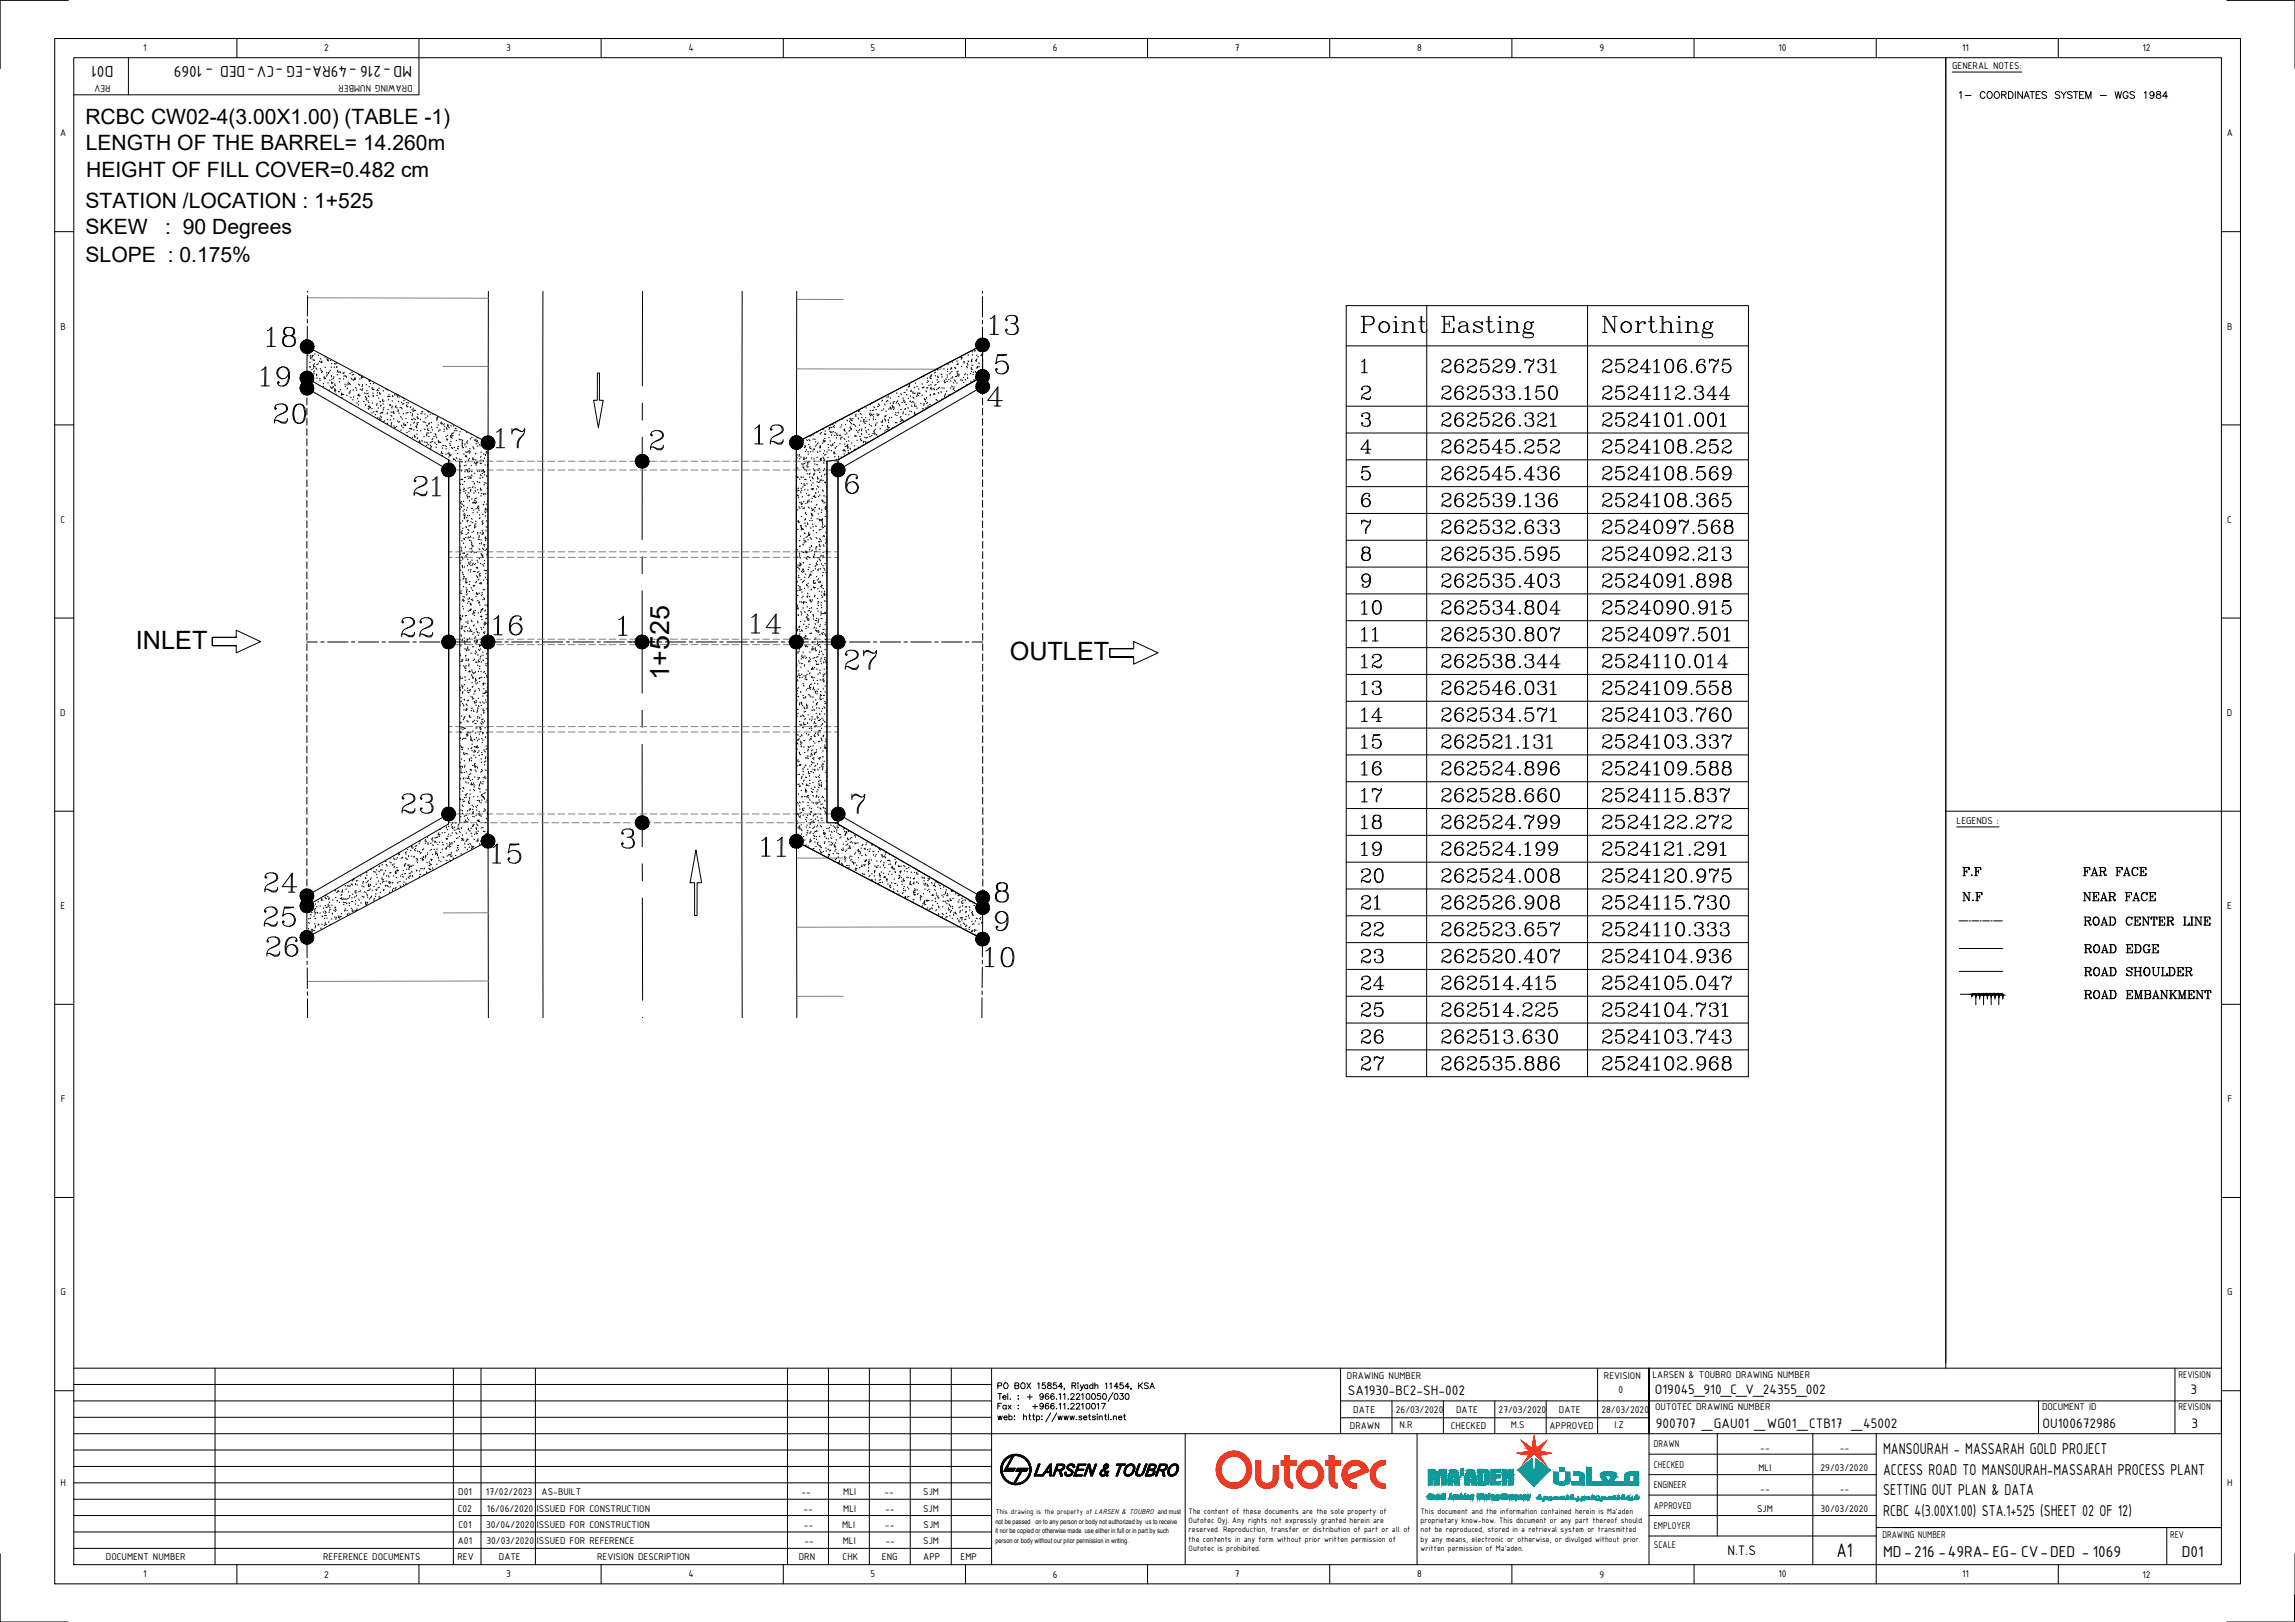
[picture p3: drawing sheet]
<svg xmlns="http://www.w3.org/2000/svg" width="841mm" height="594mm" viewBox="0 0 841 594" stroke-linecap="round" stroke-linejoin="round" font-family="sans-serif">
<defs><g id="words">
<g font-size="12.3">
<text x="527.4" y="124.9">Easting</text>
<text x="586.3" y="124.9">Northing</text>
</g>
<g font-size="11.5">
<text x="361.9" y="123.8">13</text>
<text x="97" y="128.1">18</text>
<text x="94.9" y="142.5">19</text>
<text x="99.8" y="156.3">20</text>
<text x="181" y="165.1">17</text>
<text x="275.9" y="164">12</text>
<text x="151" y="182.7">21</text>
<text x="180.3" y="233.9">16</text>
<text x="274.5" y="233.2">14</text>
<text x="146.4" y="234.6">22</text>
<text x="309" y="246.6">27</text>
<text x="146.4" y="299.2">23</text>
<text x="179.6" y="317.5">15</text>
<text x="96.3" y="328.1">24</text>
<text x="96" y="340.4">25</text>
<text x="97" y="351.4">26</text>
<text x="360.2" y="355.2">10</text>
</g>
<text font-size="11" x="278.3" y="314.7">11</text>
<text font-size="10.1" x="497.8" y="123.1">Point</text>
<text font-size="9.8" x="245.2" y="249.2" transform="rotate(-90 245.2 249.2)">1+525</text>
<g font-size="9.2">
<text x="49.8" y="237.6">INLET</text>
<text x="370" y="241.8">OUTLET</text>
</g>
<g font-size="8.8">
<text x="527.4" y="137.6">262529.731</text>
<text x="586.3" y="137.6">2524106.675</text>
<text x="527.4" y="147.5">262533.150</text>
<text x="586.3" y="147.5">2524112.344</text>
<text x="527.4" y="157.3">262526.321</text>
<text x="586.3" y="157.3">2524101.001</text>
<text x="527.4" y="167.2">262545.252</text>
<text x="586.3" y="167.2">2524108.252</text>
<text x="527.4" y="177.1">262545.436</text>
<text x="586.3" y="177.1">2524108.569</text>
<text x="527.4" y="187">262539.136</text>
<text x="586.3" y="187">2524108.365</text>
<text x="527.4" y="206.4">262535.595</text>
<text x="586.3" y="206.4">2524092.213</text>
<text x="527.4" y="216.3">262535.403</text>
<text x="586.3" y="216.3">2524091.898</text>
<text x="498.1" y="226.1">10</text>
<text x="527.4" y="226.1">262534.804</text>
<text x="586.3" y="226.1">2524090.915</text>
<text x="498.1" y="236">11</text>
<text x="527.4" y="236">262530.807</text>
<text x="586.3" y="236">2524097.501</text>
<text x="498.1" y="245.9">12</text>
<text x="527.4" y="245.9">262538.344</text>
<text x="586.3" y="245.9">2524110.014</text>
<text x="498.1" y="255.8">13</text>
<text x="527.4" y="255.8">262546.031</text>
<text x="586.3" y="255.8">2524109.558</text>
<text x="498.1" y="275.2">15</text>
<text x="527.4" y="275.2">262521.131</text>
<text x="586.3" y="275.2">2524103.337</text>
<text x="498.1" y="285">16</text>
<text x="527.4" y="285">262524.896</text>
<text x="586.3" y="285">2524109.588</text>
<text x="498.1" y="294.9">17</text>
<text x="527.4" y="294.9">262528.660</text>
<text x="586.3" y="294.9">2524115.837</text>
<text x="498.1" y="304.8">18</text>
<text x="527.4" y="304.8">262524.799</text>
<text x="586.3" y="304.8">2524122.272</text>
<text x="498.1" y="314.7">19</text>
<text x="527.4" y="314.7">262524.199</text>
<text x="586.3" y="314.7">2524121.291</text>
<text x="498.1" y="334.1">21</text>
<text x="527.4" y="334.1">262526.908</text>
<text x="586.3" y="334.1">2524115.730</text>
<text x="498.1" y="344">22</text>
<text x="527.4" y="344">262523.657</text>
<text x="586.3" y="344">2524110.333</text>
<text x="498.1" y="353.8">23</text>
<text x="527.4" y="353.8">262520.407</text>
<text x="586.3" y="353.8">2524104.936</text>
<text x="498.1" y="363.7">24</text>
<text x="527.4" y="363.7">262514.415</text>
<text x="586.3" y="363.7">2524105.047</text>
<text x="498.1" y="373.6">25</text>
<text x="527.4" y="373.6">262514.225</text>
<text x="586.3" y="373.6">2524104.731</text>
<text x="498.1" y="383.5">26</text>
<text x="527.4" y="383.5">262513.630</text>
<text x="586.3" y="383.5">2524103.743</text>
</g>
<g font-size="8.4">
<text x="527.4" y="196.5">262532.633</text>
<text x="586.3" y="196.5">2524097.568</text>
<text x="498.1" y="265.3">14</text>
<text x="527.4" y="265.3">262534.571</text>
<text x="586.3" y="265.3">2524103.760</text>
<text x="498.1" y="324.2">20</text>
<text x="527.4" y="324.2">262524.008</text>
<text x="586.3" y="324.2">2524120.975</text>
<text x="498.1" y="393">27</text>
<text x="527.4" y="393">262535.886</text>
<text x="586.3" y="393">2524102.968</text>
</g>
<text font-size="7.8" x="673" y="570.3">A1</text>
<g font-size="7.7">
<text x="31.3" y="45.5">RCBC CW02-4(3.00X1.00) (TABLE -1)</text>
<text x="31.4" y="54.8">LENGTH OF THE BARREL= 14.260m</text>
<text x="31.6" y="64.7">HEIGHT OF FILL COVER=0.482 cm</text>
<text x="31.4" y="76.1">STATION /LOCATION : 1+525</text>
<text x="31.4" y="85.7">SKEW</text>
<text x="60.6" y="85.7">: 90 Degrees</text>
<text x="31.4" y="96.1">SLOPE : 0.175%</text>
</g>
<g font-size="6.6">
<text x="718.3" y="322.1">F.F</text>
<text x="762.7" y="322.1">FAR FACE</text>
<text x="718.3" y="331.3">N.F</text>
<text x="762.7" y="331.3">NEAR FACE</text>
<text x="763.1" y="350.3">ROAD EDGE</text>
<text x="763.1" y="358.8">ROAD SHOULDER</text>
</g>
<g font-size="6.2">
<text x="41.6" y="24.1" transform="rotate(180 41.6 24.1)">D01</text>
<text x="151" y="24.1" transform="rotate(180 151 24.1)">MD-216 -49RA-EG -CV-DED - 1069</text>
<text x="762.7" y="340.1">ROAD CENTER LINE</text>
<text x="763.1" y="366.9">ROAD EMBANKMENT</text>
<text x="690.1" y="532.6">MANSOURAH - MASSARAH GOLD PROJECT</text>
<text x="690.1" y="540.1">ACCESS ROAD TO MANSOURAH-MASSARAH PROCESS PLANT</text>
<text x="690.1" y="547.6">SETTING OUT PLAN &amp; DATA</text>
<text x="690.1" y="555.1">RCBC 4(3.00X1.00) STA.1+525 (SHEET 02 OF 12)</text>
<text x="690.1" y="570.1">MD-216 -49RA-EG- CV-DED - 1069</text>
<text x="799.5" y="570.1">D01</text>
</g>
<text font-size="5.7" x="717.2" y="37.4">1- COORDINATES SYSTEM - WGS 1984</text>
<g font-size="5.4">
<text x="493.9" y="511.1">SA1930-BC2-SH-002</text>
<text x="606.5" y="510.6">O19045_910_C_V_24355_002</text>
<text x="802.7" y="510.6">3</text>
<text x="606.8" y="523.1">900707 _GAU01 _WG01_CTB17 _45002</text>
<text x="748.5" y="523.1">OU100672986</text>
<text x="803" y="523.1">3</text>
<text x="633" y="569.7">N.T.S</text>
</g>
<g font-size="3.9">
<text x="52.5" y="18.8">1</text>
<text x="118.8" y="18.9">2</text>
<text x="185.5" y="18.7">3</text>
<text x="252.3" y="18.8">4</text>
<text x="319" y="18.7">5</text>
<text x="385.9" y="18.8">6</text>
<text x="452.6" y="18.8">7</text>
<text x="519.3" y="18.8">8</text>
<text x="586.1" y="18.7">9</text>
<text x="651.7" y="18.8">10</text>
<text x="719.1" y="18.8">11</text>
<text x="785.1" y="18.9">12</text>
<text x="715.4" y="25.4">GENERAL NOTES:</text>
<text x="40.5" y="31" transform="rotate(180 40.5 31)">REV</text>
<text x="151.2" y="31" transform="rotate(180 151.2 31)">DRAWING NUMBER</text>
<text x="22" y="50">A</text>
<text x="816" y="50">A</text>
<text x="22.2" y="120.7">B</text>
<text x="816.2" y="120.7">B</text>
<text x="22.2" y="191.4">C</text>
<text x="816.2" y="191.4">C</text>
<text x="22.1" y="262.2">D</text>
<text x="816.1" y="262.2">D</text>
<text x="717" y="301.9">LEGENDS :</text>
<text x="22.2" y="333">E</text>
<text x="816.2" y="333">E</text>
<text x="22.3" y="403.7">F</text>
<text x="816.3" y="403.7">F</text>
<text x="22.2" y="474.4">G</text>
<text x="816.2" y="474.4">G</text>
<text x="493.6" y="505.2">DRAWING NUMBER</text>
<text x="587.8" y="505.2">REVISION</text>
<text x="605.6" y="504.6">LARSEN &amp; TOUBRO DRAWING NUMBER</text>
<text x="798.3" y="504.6">REVISION</text>
<text x="593.1" y="510.1">0</text>
<text x="495.9" y="517.5">DATE</text>
<text x="511.5" y="517.5">26/03/2020</text>
<text x="533.6" y="517.5">DATE</text>
<text x="549.2" y="517.5">27/03/2020</text>
<text x="571.3" y="517.5">DATE</text>
<text x="586.9" y="517.5">28/03/2020</text>
<text x="606.5" y="516.6">OUTOTEC DRAWING NUMBER</text>
<text x="748.3" y="516.6">DOCUMENT ID</text>
<text x="798.3" y="516.6">REVISION</text>
<text x="494.7" y="523.3">DRAWN</text>
<text x="512.9" y="523">N.R</text>
<text x="531.7" y="523.3">CHECKED</text>
<text x="553.7" y="523">M.S</text>
<text x="567.8" y="523.3">APPROVED</text>
<text x="591.6" y="523">I.Z</text>
<text x="606.1" y="530.1">DRAWN</text>
<text x="645.1" y="531.3">--</text>
<text x="674.2" y="531.3">--</text>
<text x="606.1" y="537.6">CHECKED</text>
<text x="644.4" y="538.8">MLI</text>
<text x="667.2" y="538.8">29/03/2020</text>
<text x="22.2" y="544.2">H</text>
<text x="606.1" y="545.1">ENGINEER</text>
<text x="816.2" y="544.2">H</text>
<text x="167.9" y="547.4">D01</text>
<text x="178.1" y="547.4">17/02/2023</text>
<text x="198.5" y="547.4">AS-BUILT</text>
<text x="293.7" y="547.4">--</text>
<text x="309" y="547.4">MLI</text>
<text x="324.1" y="547.4">--</text>
<text x="338.4" y="547.4">SJM</text>
<text x="645.1" y="546.4">--</text>
<text x="674.2" y="546.4">--</text>
<text x="167.8" y="553.6">C02</text>
<text x="178.5" y="553.6">16/06/2020</text>
<text x="196.8" y="553.6">ISSUED FOR CONSTRUCTION</text>
<text x="294.4" y="553.6">--</text>
<text x="309" y="553.6">MLI</text>
<text x="324.4" y="553.6">--</text>
<text x="338.3" y="553.6">SJM</text>
<text x="606.1" y="552.6">APPROVED</text>
<text x="643.9" y="553.9">SJM</text>
<text x="667.2" y="553.9">30/03/2020</text>
<text x="168" y="559.6">C01</text>
<text x="178.1" y="559.6">30/04/2020</text>
<text x="196.7" y="559.6">ISSUED FOR CONSTRUCTION</text>
<text x="294.5" y="559.6">--</text>
<text x="308.6" y="559.6">MLI</text>
<text x="324.3" y="559.6">--</text>
<text x="338.4" y="559.6">SJM</text>
<text x="606.1" y="560.1">EMPLOYER</text>
<text x="689.8" y="563.2">DRAWING NUMBER</text>
<text x="795.3" y="563.2">REV</text>
<text x="167.8" y="565.6">A01</text>
<text x="178.3" y="565.6">30/03/2020</text>
<text x="196.8" y="565.6">ISSUED FOR REFERENCE</text>
<text x="294.8" y="565.6">--</text>
<text x="308.8" y="565.6">MLI</text>
<text x="324.5" y="565.6">--</text>
<text x="338.4" y="565.6">SJM</text>
<text x="606.1" y="567">SCALE</text>
<text x="38.8" y="571.3">DOCUMENT NUMBER</text>
<text x="118.4" y="571.3">REFERENCE DOCUMENTS</text>
<text x="167.7" y="571.3">REV</text>
<text x="182.8" y="571.3">DATE</text>
<text x="218.8" y="571.3">REVISION DESCRIPTION</text>
<text x="292.7" y="571.3">DRN</text>
<text x="308.8" y="571.3">CHK</text>
<text x="323.2" y="571.3">ENG</text>
<text x="338.4" y="571.3">APP</text>
<text x="352" y="571.3">EMP</text>
<text x="52.5" y="577.7">1</text>
<text x="118.8" y="577.8">2</text>
<text x="185.5" y="577.7">3</text>
<text x="252.3" y="577.7">4</text>
<text x="319" y="577.7">5</text>
<text x="385.9" y="577.8">6</text>
<text x="452.6" y="577.7">7</text>
<text x="519.3" y="577.7">8</text>
<text x="586.1" y="577.9">9</text>
<text x="651.7" y="577.7">10</text>
<text x="719.1" y="577.7">11</text>
<text x="785.1" y="577.8">12</text>
</g>
<g font-size="3.1">
<text x="435.6" y="554.6">The content of these documents are the sole property of</text>
<text x="435.6" y="557.9">Outotec Oyj. Any rights not expressly granted herein are</text>
<text x="520.6" y="554.6">This document and the information contained herein is Ma'aden</text>
<text x="520.6" y="557.9">proprietary know-how. This document or any part thereof should</text>
<text x="435.6" y="561.3">reserved. Reproduction, transfer or distribution of part or all of</text>
<text x="520.6" y="561.3">not be reproduced, stored in a retrieval system or transmitted</text>
<text x="435.6" y="564.6">the contents in any form without prior written permission of</text>
<text x="435.6" y="567.9">Outotec is prohibited.</text>
<text x="520.6" y="564.6">by any means, electronic or otherwise, or divulged without prior</text>
<text x="520.6" y="567.9">written permission of Ma'aden.</text>
</g>
<text font-size="2.8" x="364.9" y="554.4">This drawing is the property of LARSEN &amp; TOUBRO and must</text>
<g font-size="2.5">
<text x="364.8" y="558">not be passed on to any person or body not authorized by us to receive</text>
<text x="364.8" y="561.7">it nor be copied or otherwise made use either in full or in part by such</text>
<text x="364.8" y="565.2">person or body without our prior permission in writing.</text>
</g>
</g></defs>
<!-- layer: 0- R.C.B.C -->
<g fill="none" stroke="#000" stroke-width=".37">
<path d="M112.5 138.5v3.7l51.9 29.9M360.1 126.3l-68.3 35.8v146.1l67.8 35.5M360.1 141.5v-3.6l-52.9 30.5v133.5l52.9 30.6 .1-3.7-53-30.6M360.1 141.5l-52.9 30.6M164.5 168.4v132.9M168.5 168.9v132.4M291.8 162.1l68.3-35.8v11.4l-52.9 30.7-4.1 .5v132.4h3.9v.5l53.1 30.7v11.5l-68.3-35.8zM303.1 168.9v132.4M307 168.9v132.9M112.5 235.1h3.8M117.5 235.1h1.3M120 235.1h7.5"/>
<path d="M128.8 235.1h1.2M131.3 235.1h7.5M140 235.1h1.3M165 235.1h7.5M173.8 235.1h1.2M196.3 235.1h1.3M198.8 235.1h7.5M207.5 235.1h1.3M210 235.1h7.5M218.8 235.1h1.2M221.3 235.1h7.5M230 235.1h1.3"/>
<path d="M232.6 235.1h7.5M241.3 235.1h1.3M243.8 235.1h7.5M252.5 235.1h1.3M255 235.1h7.5M263.8 235.1h1.2M266.3 235.1h7.5M288.8 235.1h7.5M297.5 235.1h1.3M300 235.1h7.5M322.6 235.1h7.5M331.3 235.1h1.3"/>
<path d="M333.8 235.1h7.5M342.5 235.1h1.3M345 235.1h7.5M353.8 235.1h1.2M356.3 235.1h3.8M164.4 298.1l-51.9 30M112.5 331.8l51.9-30v-133.4l-51.9-29.9 .1-11.5 66.2 35.2v145.9l-66.3 35.2"/>
</g>
<!-- layer: 0-CURB -->
<path d="M179 106.7v266.1M292 106.7v266.1M718 347.4h15.9" fill="none" stroke="#000" stroke-width=".37"/>
<!-- layer: C-ROAD-CORR -->
<path d="M112.7 109.1l66.4 .1M292.1 109.7h17M162.4 134.2h16.6M292 135.1l52.7 .1M308.8 314.3h-16.8M179 334.3l-16.5 .1M352.3 339.5l-60.3 .1M179.1 359.3l-66.3 .2M309 364.9h-16.9" fill="none" stroke="#808080" stroke-width=".37"/>
<!-- layer: C-ROAD-CORR-BNDY -->
<path d="M112.7 106.7v.3M112.7 108.3l-.1 7.5M360 106.7v.7M360 108.6v7.5M360.1 128.6v1.3M360.1 131.1v6.6M112.6 354.5v7.5M360 354.3l-.1 7.5M112.6 363.3l.1 1.2M112.7 365.8v7M359.9 365.5l-.1 7.3M359.9 363v1.3" fill="none" stroke="#000" stroke-width=".37"/>
<!-- layer: CT-ROAD-CL -->
<g fill="none" stroke="#000" stroke-width=".37">
<path d="M235.4 106.7v34.7M235.4 147.6v6.3M235.4 160.1l-.1 37.5M235.3 203.9v6.2M235.3 216.4v37.5M235.3 272.6l.1 37.5M235.3 260.2v6.2M235.4 316.4v6.2M235.4 328.9l.1 37.5M717.9 337.3h3.1M721.6 337.3h.5M722.6 337.3h2.5"/>
<path d="M725.5 337.3h.5M726.6 337.3h2.5M729.6 337.3h.5M730.6 337.3h3.1M235.5 372.6v.2"/>
</g>
<!-- layer: 0-SHOULDER -->
<path d="M199 106.7v266.1M272 106.7v266.1M718 355.8h15.9M718.4 364.2h15.5" fill="none" stroke="#000" stroke-width=".37"/>
<!-- layer: C-ROAD-STA -->
<path d="M234.1 235.1h2M239.8 235.1h-9" fill="none" stroke="#000" stroke-width=".37"/>
<!-- layer: 0- R.C.B.C -->
<g fill="none" stroke="#808080" stroke-width=".37">
<path d="M164.5 168.9h1.3M167 172.1h2.5M167 168.9h2.5M170.8 172.1h2.5M170.8 168.9h2.5M174.5 172.1h2.5M174.5 168.9h2.5M178.3 172.1h2.4M182 172.1h2.5M185.7 172.1h2.5M189.5 172.1h2.5M193.3 172.1h2.5"/>
<path d="M197 172.1h2.5M197 168.9h2.5M200.8 172.1h2.5M200.8 168.9h2.5M204.5 172.1h2.5M204.5 168.9h2.5M208.3 172.1h2.5M208.3 168.9h2.5M212 172.1h2.5M212 168.9h2.5M215.8 172.1h2.5M215.8 168.9h2.5"/>
<path d="M219.5 172.1h2.5M219.5 168.9h2.5M223.3 172.1h2.4M223.3 168.9h2.4M227 172.1h2.5M227 168.9h2.5M230.7 172.1h2.6M230.7 168.9h2.6M234.5 172.1h2.5M234.5 168.9h2.5M238.3 172.1h2.5M238.3 168.9h2.5"/>
<path d="M242 172.1h2.5M242 168.9h2.5M245.8 172.1h2.5M245.8 168.9h2.5M249.5 172.1h2.5M249.5 168.9h2.5M253.3 172.1h2.5M253.3 168.9h2.5M257 172.1h2.5M257 168.9h2.5M260.8 172.1h2.5M260.8 168.9h2.5"/>
<path d="M264.5 172.1h2.5M264.5 168.9h2.5M268.3 172.1h2.4M268.3 168.9h2.4M272 172.1h2.5M272 168.9h2.5M275.8 172.1h2.5M275.8 168.9h2.5M279.5 172.1h2.5M279.5 168.9h2.5M283.3 172.1h2.5M283.3 168.9h2.5"/>
<path d="M287 172.1h2.5M287 168.9h2.5M290.8 172.1h2.5M290.8 168.9h2.5M294.5 172.1h2.5M294.5 168.9h2.5M298.3 172.1h2.5M298.3 168.9h2.5M302 172.1h2.5M302 168.9h2.5M305.8 172.1h1.2M305.8 168.9h1.2"/>
<path d="M164.5 204.1h1.3M164.5 202.1h1.3M167 204.1h2.5M167 202.1h2.5M170.8 204.1h2.5M170.8 202.1h2.5M174.5 204.1h2.5M174.5 202.1h2.5M178.3 204.1h2.4M178.3 202.1h2.4M182 204.1h2.5M182 202.1h2.5"/>
<path d="M185.7 204.1h2.5M185.7 202.1h2.5M189.5 204.1h2.5M189.5 202.1h2.5M193.3 204.1h2.5M193.3 202.1h2.5M197 204.1h2.5M197 202.1h2.5M200.8 204.1h2.5M200.8 202.1h2.5M204.5 204.1h2.5M204.5 202.1h2.5"/>
<path d="M208.3 204.1h2.5M208.3 202.1h2.5M212 204.1h2.5M212 202.1h2.5M215.8 204.1h2.5M215.8 202.1h2.5M219.5 204.1h2.5M219.5 202.1h2.5M223.3 204.1h2.4M223.3 202.1h2.4M227 204.1h2.5M227 202.1h2.5"/>
<path d="M230.7 204.1h2.6M230.7 202.1h2.6M234.5 204.1h2.5M234.5 202.1h2.5M238.3 204.1h2.5M238.3 202.1h2.5M242 204.1h2.5M242 202.1h2.5M245.8 204.1h2.5M245.8 202.1h2.5M249.5 204.1h2.5M249.5 202.1h2.5"/>
<path d="M253.3 204.1h2.5M253.3 202.1h2.5M257 204.1h2.5M257 202.1h2.5M260.8 204.1h2.5M260.8 202.1h2.5M264.5 204.1h2.5M264.5 202.1h2.5M268.3 204.1h2.4M268.3 202.1h2.4M272 204.1h2.5M272 202.1h2.5"/>
<path d="M275.8 204.1h2.5M275.8 202.1h2.5M279.5 204.1h2.5M279.5 202.1h2.5M283.3 204.1h2.5M283.3 202.1h2.5M287 204.1h2.5M287 202.1h2.5M290.8 204.1h2.5M290.8 202.1h2.5M294.5 204.1h2.5M294.5 202.1h2.5"/>
<path d="M298.3 204.1h2.5M298.3 202.1h2.5M302 204.1h2.5M302 202.1h2.5M305.8 204.1h1.2M305.8 202.1h1.2M164.5 236.1h1.3M164.5 234.1h1.3M167 236.1h2.5M167 234.1h2.5M170.8 236.1h2.5M170.8 234.1h2.5"/>
<path d="M174.5 236.1h2.5M174.5 234.1h2.5M197 236.1h2.5M197 234.1h2.5M200.8 236.1h2.5M200.8 234.1h2.5M204.5 236.1h2.5M204.5 234.1h2.5M208.3 236.1h2.5M208.3 234.1h2.5M212 236.1h2.5M212 234.1h2.5"/>
<path d="M215.8 236.1h2.5M215.8 234.1h2.5M219.5 236.1h2.5M219.5 234.1h2.5M223.3 236.1h2.4M223.3 234.1h2.4M227 236.1h2.5M227 234.1h2.5M230.7 236.1h2.6M230.7 234.1h2.6M234.5 236.1h2.5M234.5 234.1h2.5"/>
<path d="M238.3 236.1h2.5M238.3 234.1h2.5M242 236.1h2.5M242 234.1h2.5M245.8 236.1h2.5M245.8 234.1h2.5M249.5 236.1h2.5M249.5 234.1h2.5M253.3 236.1h2.5M253.3 234.1h2.5M257 236.1h2.5M257 234.1h2.5"/>
<path d="M260.8 236.1h2.5M260.8 234.1h2.5M264.5 236.1h2.5M264.5 234.1h2.5M268.3 236.1h2.4M268.3 234.1h2.4M290.8 236.1h2.5M290.8 234.1h2.5M294.5 236.1h2.5M294.5 234.1h2.5M298.3 236.1h2.5M298.3 234.1h2.5"/>
<path d="M302 236.1h2.5M302 234.1h2.5M164.5 266.1h1.3M164.5 268.1h1.3M167 266.1h2.5M167 268.1h2.5M170.8 266.1h2.5M170.8 268.1h2.5M174.5 266.1h2.5M174.5 268.1h2.5M178.3 266.1h2.4M178.3 268.1h2.4"/>
<path d="M182 266.1h2.5M182 268.1h2.5M185.7 266.1h2.5M185.7 268.1h2.5M189.5 266.1h2.5M189.5 268.1h2.5M193.3 266.1h2.5M193.3 268.1h2.5M197 266.1h2.5M197 268.1h2.5M200.8 266.1h2.5M200.8 268.1h2.5"/>
<path d="M204.5 266.1h2.5M204.5 268.1h2.5M208.3 266.1h2.5M208.3 268.1h2.5M212 266.1h2.5M212 268.1h2.5M215.8 266.1h2.5M215.8 268.1h2.5M219.5 266.1h2.5M219.5 268.1h2.5M223.3 266.1h2.4M223.3 268.1h2.4"/>
<path d="M227 266.1h2.5M227 268.1h2.5M230.7 266.1h2.6M230.7 268.1h2.6M234.5 266.1h2.5M234.5 268.1h2.5M238.3 266.1h2.5M238.3 268.1h2.5M242 266.1h2.5M242 268.1h2.5M245.8 266.1h2.5M245.8 268.1h2.5"/>
<path d="M249.5 266.1h2.5M249.5 268.1h2.5M253.3 266.1h2.5M253.3 268.1h2.5M257 266.1h2.5M257 268.1h2.5M260.8 266.1h2.5M260.8 268.1h2.5M264.5 266.1h2.5M264.5 268.1h2.5M268.3 266.1h2.4M268.3 268.1h2.4"/>
<path d="M272 266.1h2.5M272 268.1h2.5M275.8 266.1h2.5M275.8 268.1h2.5M279.5 266.1h2.5M279.5 268.1h2.5M283.3 266.1h2.5M283.3 268.1h2.5M287 266.1h2.5M287 268.1h2.5M290.8 266.1h2.5M290.8 268.1h2.5"/>
<path d="M294.5 266.1h2.5M294.5 268.1h2.5M298.3 266.1h2.5M298.3 268.1h2.5M302 266.1h2.5M302 268.1h2.5M305.8 266.1h1.2M305.8 268.1h1.2M164.4 298.1h1.3M166.9 298.1h2.5M170.7 298.1h2.5M174.4 298.1h2.6"/>
<path d="M178.2 298.1h2.5M182 298.1h2.5M185.7 298.1h2.5M189.5 298.1h2.5M193.2 298.1h2.5M197 298.1h2.5M200.7 298.1h2.5M204.5 298.1h2.5M208.2 298.1h2.5M211.9 298.1h2.5M215.7 298.1h2.5M219.5 298.1h2.5"/>
<path d="M223.2 298.1h2.5M227 298.1h2.5M230.7 298.1h2.5M234.5 298.1h2.5M238.2 298.1h2.5M242 298.1h2.5M245.7 298.1h2.5M249.5 298.1h2.5M253.2 298.1h2.5M256.9 298.1h2.5M260.7 298.1h2.5M264.5 298.1h2.5"/>
<path d="M268.2 298.1h2.5M272 298.1h2.5M275.7 298.1h2.5M279.5 298.1h2.5M283.2 298.1h2.5M287 298.1h2.5M290.7 298.1h2.5M294.5 298.1h2.5M298.2 298.1h2.5M302 298.1h2.5M305.7 298.1h1.3M164.5 301.3h2.7"/>
<path d="M168.5 301.3h2.5M172.2 301.3h2.5M176 301.3h2.5M179.7 301.3h2.5M183.5 301.3h2.5M187.2 301.3h2.5M191 301.3h2.5M194.7 301.3h2.5M198.5 301.3h2.5M202.2 301.3h2.5M206 301.3h2.5M209.7 301.3h2.5"/>
<path d="M213.5 301.3h2.5M217.2 301.3h2.5M221 301.3h2.5M224.7 301.3h2.5M228.5 301.3h2.5M232.2 301.3h2.5M236 301.3h2.5M239.7 301.3h2.5M243.5 301.3h2.5M247.2 301.3h2.5M251 301.3h2.5M254.7 301.3h2.5"/>
<path d="M258.5 301.3h2.5M262.2 301.3h2.5M266 301.3h2.5M269.7 301.3h2.5M273.5 301.3h2.5M277.2 301.3h2.5M281 301.3h2.5M284.7 301.3h2.5M288.5 301.3h2.5M292.2 301.3h2.6M296 301.3h2.5M299.7 301.3h2.5"/>
<path d="M303.5 301.3h2.7"/>
</g>
<!-- layer: dim -->
<path d="M86.6 233.4h-8.8v3.1h8.8v2.6l8.9-4.1-8.9-4.2v2.6h-8.8v3.1h8.8M415.4 237.6h-8.7v3h8.7v2.7l9-4.2-9-4.1v2.6h-8.7v3h8.7" fill="none" stroke="#000" stroke-width=".37"/>
<!-- layer: M-MARKING ARROW -->
<path d="M218.9 136.6h.8v10h1.4l-1.8 10-1.8-10h1.4zM255 311.3l2.1 12h-1.6l-.1 12h-.9v-12h-1.6z" fill="none" stroke="#000" stroke-width=".37"/>
<!-- layer: 0 -->
<g fill="none" stroke="#000" stroke-width=".37">
<path d="M112.7 137.9l.3 .4M113.3 138.1l.5 .1M113.7 131.2l.3 .3M114 130.1l-.4 .5M114.6 130.1l-.2 .8M114.7 131.5l.1 .5M115 133.6l-.1 .6M115.3 135.8l-.4 .5M115.4 134.2l-.4 .2M115.7 134.7l.4 .6M116 137.2l.1 .5M116.7 133.3l-.6 .2"/>
<path d="M117.5 132.8h.5M117.6 135.5l.3 .4M118.8 138.4h.4M118.9 137.9l-.1 .6M119.3 138.6l-.4 .2M119.3 130.6l-.2 .3M119.9 131.2l-.1 .6M119.9 137l-.2 .9M120.2 131.8l.1 .5M120.4 131.8l-.4 .2M120.7 136.1l-.3 .4M121.4 139.9l.4 .4"/>
<path d="M121.4 137.5l.1 .5M122.5 133.1l.3 .4M123 133l.5 .1M123.8 135.5l-.1 .6M124.2 136.2l-.4 .2M124.3 138.7h.4M126.2 136.4l-.4 .4M126.4 137.5l.3 .4M126.9 137.8l.1 .5M127.6 139.9l-.1 .6M128.7 138.5l.4 .6M129.7 137.1l-.7 .2"/>
<path d="M129.7 139h.5M131.4 137l-.1 .1M132.4 138.1l.1 .4M132.6 137.6l-.1 .5M133 138.1l-.4 .3M135.2 139.4l.3 .4M135.2 139.3h.5M337.8 138.1l-.4 .2M338.2 137.8v.1M339.9 139.4l.4 .3M340.9 138.6h.5M341 137.6l-.2 .9"/>
<path d="M342.7 135.7l-.4 .2M342.8 136.3l-.3 .4M343.6 137.7l.1 .4M344.9 137l.3 .3M346.1 139.4l-.1 .6M346.4 138.9h.5M347.1 133.2h.1M347.6 133.2l-.4 .2M348.3 136.5l-.3 .5M348.6 134.5l-.2 .9M349.1 137.9l.1 .5M349.7 139.2l.5 .5"/>
<path d="M349.8 134.5l.3 .4M350.6 133.5h.5M350.7 137.7l-.6 .3M351.1 137l-.1 .6M351.5 137.6l-.4 .2M351.9 139.2h.5M352.1 130.5l-.1 .3M352.5 131.1l-.3 .5M352.6 130.8l-.4 .2M353.3 132.6l.1 .4M353.6 138.9l.4 .4M353.8 136.8l-.3 .5"/>
<path d="M354.5 138.2l.2 .5M354.7 132.1l.3 .4M356 134.5l-.1 .6M356.1 133.7l.5 .1M356.2 131.4l-.2 .9M356.4 135.2l-.4 .2M357 127.9l-.1 .5M357.4 136l.4 .6M357.5 128.5l-.4 .1M358 131.4l-.3 .5M358.3 134.6l-.6 .2M358.6 136.5l.3 .4"/>
<path d="M358.8 132.8v.5M359.3 137.1l-.4 .5M359.6 129.7l.4 .4M112.5 142.2v2.3M121.1 141.6l.4 .6M122 141.8l-.4 .5M122 140.2l-.6 .2M122.7 142.3l-.1 .6M122.7 143.2l.1 .5M123.2 143l-.4 .1M125.3 143.9l-.2 .9M125.3 144.2l.3 .4"/>
<path d="M125.5 144.4l.5 .1M127.5 142.1l-.4 .4M128.1 140.6l-.4 .1M128.2 143.5l.1 .4M128.7 147.8h.1M130.2 141.8l.4 .4M131 144.7h.5M131.5 144.3l-.1 .5M132 144.9l-.4 .2M132.9 140.8l-.2 .9M133 142.3l-.4 .5M133.7 143.8l.1 .4"/>
<path d="M134 145.4l.5 .6M134.1 146.2l.3 .4M134.2 148.1l-.4 .4M134.9 149.5l.1 .4M135 144l-.6 .2M135.4 148.6l-.1 .6M135.8 149.3l-.4 .2M136.4 141.9l-.1 .5M136.5 145h.5M136.9 142.5l-.4 .2M137.8 150.7h.4M138 150.6l.3 .3"/>
<path d="M138.2 147.7l-.2 .9M138.4 142.6l-.3 .5M139.1 143.8l.2 .4M139.1 144l.2 .5M139.2 153l-.1 .6M139.4 152.3l.4 .6M139.7 153.6l-.4 .3M139.7 148.4l-.4 .4M140.3 146.2l-.1 .6M140.4 150.9l-.7 .3M140.4 149.7l.1 .5M140.7 146.9l-.4 .2"/>
<path d="M141 154l-.4 .5M141.8 142.5l.3 .4M141.8 155l.3 .3M142 145.3h.4M142.9 148.1l.3 .4M143.2 150.9l.5 .1M143.6 154.7l-.2 .8M144.2 150.6l-.1 .5M144.5 156.6h.5M144.6 151.2l-.4 .2M144.6 144.3l.1 .5M145.1 144.3v.1"/>
<path d="M145.1 148.6l-.3 .5M145.6 144.5l-.3 .2M145.8 144.6l-.1 .8M145.9 150l.1 .5M146.4 154.3l-.3 .4M146.8 152.5l.3 .4M147 149.2l.4 .6M147.1 155.7l.2 .5M147.5 145.6h.1M147.8 145.8l.4 .3M148 147.8l-.7 .3M148 155l-.1 .5"/>
<path d="M148.5 155.6l-.4 .2M148.7 151.2l.5 .1M149.1 148.2l-.1 .5M149.5 148.8l-.4 .2M150 156.9h.4M150.7 156.9l.2 .3M150.7 148.9l-.4 .4M151.2 151.5l-.2 .9M151.4 150.3l.1 .5M151.7 150.1l.3 .4M151.9 159.3l-.1 .6M151.9 154.6l-.4 .4"/>
<path d="M152.3 159.9l-.4 .3M152.3 156.1l.5 .6M152.6 156l.1 .5M152.9 152.5v.6M153.3 154.7l-.6 .3M153.4 153.2l-.4 .2M154.2 151.5h.5M155.5 157.2h.4M155.6 154.5l.3 .3M156.5 158.4l-.2 .9M156.8 156.9l-.1 .6M156.8 150.6l.2 .5"/>
<path d="M157.3 157.5l-.4 .2M157.4 154.9l-.4 .4M158.1 156.3l.1 .4M159.4 158.8l.4 .4M160 153l.4 .6M160.9 157.5h.5M161.7 154.5v.6M162.2 155.1l-.4 .2M162.9 155.2l-.4 .4M163.6 156.6l.1 .4M164.2 155.3l-.3 .9M164.4 156.4l.3 .4"/>
<path d="M165.3 159.9l.5 .6M165.6 158.8l-.1 .6M166.1 159.5l-.5 .2M166.3 158.5l-.7 .3M166.4 157.7l.5 .1M169.1 157v.3M297.4 159.5l-.7 .3M299.4 158.2v.2M300.5 158.6l.3 .4M302.2 159.1h.4M304 157.8l.5 .6M304.1 156.8l-.4 .4"/>
<path d="M304.8 158.2l.1 .4M305 156.4l-.6 .3M305.4 156.2l.4 .4M306.7 158.7l-.1 .5M307.2 159.3l-.5 .2M307.6 159.4h.5M309.1 153v.2M309.6 157.1l-.4 .4M310.3 158.5l.1 .4M310.4 153.8l.3 .4M311.6 156.3l-.1 .5M311.6 154.7l.5 .6"/>
<path d="M311.9 154h.4M312.1 156.9l-.5 .2M312.6 153.3l-.6 .3M313.1 159.7h.4M313.8 151.7l-.4 .4M314.2 158.2l.3 .4M314.5 153l.1 .5M315 157.3l-.3 .5M315.3 151.4l.3 .4M315.8 158.7v.5M315.8 157l-.1 .9M316.6 153.9l-.1 .5"/>
<path d="M317 154.5l-.4 .2M317.3 154.3h.5M318.6 159.9l.5 .1M318.8 148v.1M319.1 155.8l.4 .3M319.3 151.6l.4 .6M319.3 151.9l-.4 .5M320 153.3l.1 .5M320.2 149l.3 .4M320.2 150.2l-.6 .2M320.4 158.2l-.1 .6M320.5 157.6l-.3 .5"/>
<path d="M320.9 158.8l-.5 .3M321.2 159l.1 .5M321.5 151.4l-.1 .6M321.5 148.9h.5M321.9 152.1l-.4 .2M322.8 154.5l.4 .1M323.5 153.9l-.2 .8M323.5 146.5l-.4 .5M324.1 153.4l.3 .3M324.2 147.9l.1 .5M324.7 152.2l-.3 .5M325.1 146.6l.3 .4"/>
<path d="M325.3 155.8l-.1 .6M325.4 153.6l.2 .5M325.6 157.1l-.7 .3M325.6 144.4l-.1 .3M325.8 156.4l-.4 .2M326.4 149l-.1 .6M326.8 149.7l-.3 .2M326.9 148.5l.4 .6M327 149.2h.5M327.9 147.1l-.7 .2M328.3 154.8h.4M328.5 142.9v.1"/>
<path d="M329 146.8l-.4 .4M329 151l.3 .3M329.7 148.2l.1 .5M330.1 144.2l.3 .3M330.2 152.5l-.4 .4M330.3 153.4l-.1 .5M330.7 154l-.4 .2M330.9 153.9l.1 .5M331.1 150.8l-.2 .9M331.2 143.7h.5M331.3 146.6l-.1 .6M331.8 147.2l-.4 .3"/>
<path d="M332.5 149.4l.5 .1M333.1 141.4l-.3 .4M333.4 140.8l-.3 .8M333.9 142.8l.1 .5M334 148.6l.2 .3M334.4 147.1l-.3 .4M334.5 145.4l.5 .5M335 141.8l.3 .3M335.1 148.5l.2 .4M335.2 151l-.1 .5M335.5 143.9l-.7 .3M335.6 151.6l-.4 .2"/>
<path d="M336.2 144.2v.6M336.7 144.8l-.4 .2M336.7 144h.5M338 149.7h.4M338.7 141.7l-.4 .4M338.7 147.7l-.2 .8M338.9 146.1l.3 .4M339.4 143.1l.1 .5M339.9 147.4l-.4 .4M340.1 148.6l-.1 .6M340.6 148.8l.1 .2M341.2 141.8l-.1 .6"/>
<path d="M341.7 142.4l-.5 .2M342.1 142.3l.4 .5M342.2 144.3h.5M343.1 140.8l-.6 .3M343.8 143.7l.3 .4M344.1 142l-.3 .4M344.8 143.4l.2 .4M345 146.1v.4M346.3 144.6l-.2 .8M346.6 140l-.5 .2M347.7 144.6h.4M348.7 141.3l.3 .4"/>
<path d="M349.6 142.3l-.4 .4M360.1 141.5v3M360.1 145.8v2.5M360.1 149.5v2.5M360.1 153.3v2.5M360.1 157v2.5M112.5 160.8v2.5M112.5 164.5v2.5M112.5 168.2v2.5M112.5 172v2.5M112.5 175.7v2.5M112.5 179.5v2.5"/>
<path d="M153.1 160.3l-.3 .4M153.9 161.7l.1 .5M154.5 161.3l.3 .3M156.7 162.9h.5M157.7 163l.4 .6M158.7 161.6l-.7 .3M158.7 160.5l-.4 .5M159.4 161.9l.1 .5M160.7 161.3l-.1 .6M161.1 161.9l-.4 .2M161.9 165.4l-.2 .8M162.2 163.2h.5"/>
<path d="M163.3 163.2l.3 .4M164.1 160.8l-.3 .5M164.5 165.6v.6M164.8 162.2l.2 .5M165 166.3l-.4 .2M165.4 166.5l-.4 .5M166.1 167.9l.1 .5M167.2 167.6l.3 .4M167.7 163.5h.4M168.2 160.8l.4 .4M168.5 177l.3 .5M168.6 179.3l.1 .5"/>
<path d="M168.9 170.7l-.4 .1M168.9 169.1l.5 .1M169.4 175.5l-.7 .2M169.5 163.2l-.1 .6M169.5 162.2l-.2 .9M169.6 161.1l-.4 .5M169.9 163.9l-.4 .2M170 178.7l.3 .4M170.2 174.9h.5M170.3 162.5l.1 .5M170.6 166.8l.5 .6M170.9 166.8l-.4 .5"/>
<path d="M171 171.9l.4 .4M171.6 165.5l-.6 .2M171.6 168.2l.1 .5M172.1 165.2l.3 .3M172.1 172.5l-.3 .4M172.3 174.4l-.1 .5M172.6 179.2l-.2 .8M172.7 175l-.4 .2M172.8 173.9l.2 .5M173.2 163.7l.4 .1M173.3 167.6v.6M173.4 178.2l-.4 .4"/>
<path d="M173.8 168.2l-.4 .2M174.1 179.6l.1 .5M174.4 160.8l-.1 .6M174.4 169.4h.5M174.8 169.2l-.1 .8M174.9 161.5l-.5 .1M174.9 176.3l.3 .4M175.1 161.4l-.4 .5M175.7 175.1h.4M175.8 162.8l.1 .5M175.9 169.5l.4 .4M176 173.8l.4 .5"/>
<path d="M176.1 178.7v.6M176.3 167.1l-.3 .4M176.6 179.4l-.4 .2M177 172.4l-.7 .2M177.2 172l-.1 .5M177.6 172.8l-.3 .4M177.7 172.6l-.5 .2M178.3 174.2l.1 .4M178.8 178.6l-.3 .3M292.1 174.4l.2 .5M292.3 166.6l-.3 .1M292.5 164.2l.4 .1"/>
<path d="M292.7 178.7l-.4 .4M292.8 179.6l-.6 .2M293 166.4l-.2 .8M293.4 174.6l.4 .4M293.7 169.9h.5M294.2 171l.4 .5M294.4 161.9l-.4 .5M294.5 167.8l.3 .4M294.7 177.1l-.1 .5M295 175.6l.4 .1M295.1 163.3l.1 .5M295.1 177.7l-.3 .2"/>
<path d="M295.1 169.6l-.6 .2M295.6 161.1l.3 .3M295.6 167.6l-.3 .4M295.8 170.3l-.1 .5M296.2 170.9l-.4 .2M296.4 169v.5M296.4 161l.5 .5M296.8 163.5l-.1 .6M296.9 173.3l-.4 .5M297.3 164.1l-.4 .2M297.3 179l.3 .3M297.6 174.7l.1 .4"/>
<path d="M297.9 164.5h.5M298.2 179l-.4 .4M298.4 172.2l.3 .4M298.4 173.3l-.3 .8M299.2 170.2h.5M299.5 165.4l.2 .4M299.5 177.9l.4 .6M299.6 174.6l-.1 .6M299.9 162.2l-.4 .4M300.1 175.3l-.4 .2M300.5 176.5l-.7 .3M300.5 175.9h.4"/>
<path d="M300.6 163.3l-.2 .8M300.6 163.6l.1 .5M300.7 167.9l-.1 .5M301.1 167.9l-.3 .4M301.1 168.5l-.4 .2M301.7 161.1v.5M301.8 167.9l.4 .6M301.8 169.3l.1 .4M302.2 161.7l-.4 .2M302.2 176.5l.3 .4M302.4 173.6l-.4 .4M302.7 166.4l-.6 .3"/>
<path d="M303.4 164.8h.5M304.4 163l.3 .4M305.3 162.4l-.3 .5M305.6 165.5l-.1 .5M306.1 166.1l-.4 .2M306.1 163.8v.6M306.6 168.2l-.3 .3M308.2 167.4l.3 .3M308.2 160.2l-.2 .8M308.9 165.1h.5M309.3 160.6l.3 .4M309.4 164.7l.4 .6"/>
<path d="M310.3 163.3l-.6 .3M310.5 163v.6M310.8 162.7l-.3 .5M311 163.7l-.4 .2M311.5 164.1l.1 .5M315.5 160.6l-.1 .6M315.9 161.3l-.4 .2M316.3 163l-.2 .2M317 161.6l.4 .6M318 160.2l-.7 .3M360.1 160.8v2.5M360.1 164.5v2.5"/>
<path d="M360.1 168.3v2.5M360.1 172v2.6M360.1 175.8v2.5M360.1 179.5v2.5M112.5 183.3v2.5M112.5 187v2.5M112.5 190.8v2.5M112.5 194.5v2.5M112.5 198.3v2.5M168.5 191.6l.5 .1M168.9 185.5l.3 .4M169.1 194.7l-.1 .6"/>
<path d="M169.2 183.6l-.4 .4M169.5 195.3l-.4 .3M169.8 197.3h.5M169.9 185l.1 .5M170.1 187.9l-.1 .6M170.3 189.2l-.2 .8M170.4 189.3l-.3 .5M170.6 188.6l-.4 .2M171.1 190.7l.2 .4M171.2 181.2l-.1 .5M171.4 193.9l.5 .5M171.5 180.5h.4"/>
<path d="M171.6 181.8l-.3 .2M171.7 196.6l.3 .4M171.7 195l-.3 .4M172.4 192.4l-.6 .3M172.4 196.4l.1 .5M172.7 189.8l.3 .4M172.7 186.2h.5M172.9 199.1l-.1 .5M173.4 199.7l-.4 .2M173.7 183.8l.5 .6M173.8 183.1l.3 .3M174 192.3l-.1 .5"/>
<path d="M174 191.9h.4M174.4 192.9l-.3 .2M174.7 183.9l-.4 .4M174.7 182.4l-.6 .2M175.1 185.5l-.1 .6M175.2 197.6h.5M175.4 185.3l.1 .4M175.5 186.2l-.4 .2M175.6 196.1l-.1 .9M175.9 189.6l-.3 .4M176.6 194.2l.3 .4M176.6 191l.1 .4"/>
<path d="M176.9 180.8h.5M177.2 195.3l-.4 .4M177.7 187.4l.3 .4M177.8 199.3l-.6 .3M177.9 186.1l-.2 .9M178 197.1l-.1-.4-.1 .5M178.2 186.5h.5M178.3 197.3l-.4 .2M178.7 180.7h.1M291.9 181l.4 .6M292 198h-.2M292 186.7h.5"/>
<path d="M292.4 181.4l.3 .4M292.6 190.6l-.1 .5M293 191.2l-.4 .2M293.3 192.4h.4M293.4 180.1l.1 .5M293.6 183.8l-.1 .6M293.8 193.4l-.2 .8M293.9 184.4l-.3 .4M294.1 184.5l-.4 .2M294.1 199.3l.3 .4M294.5 198.1h.5M294.7 185.8l.1 .4"/>
<path d="M295 198l.4 .6M295.2 192.5l.3 .4M295.2 190l-.4 .5M295.9 196.5l-.6 .3M295.9 191.5l.1 .5M296.1 183.3l-.2 .9M296.2 185.7l.4 .4M296.2 181.3h.5M296.4 195l-.1 .5M296.9 195.6l-.8 .6M297.2 187.9l.5 .6M297.2 197.2l.1 .4"/>
<path d="M297.5 188.2l-.1 .5M297.5 187h.5M297.9 188.8l-.4 .2M298.2 186.5l-.7 .3M298.6 181.4l-.1 .6M298.8 192.7h.4M298.9 180.4l.1 .5M299 182l-.4 .3M299 196.9l.4 .3M299.4 184.7l-.3 .4M300 198.4h.5M300.1 190.1l.3 .4"/>
<path d="M300.1 186.1l.2 .4M300.3 199.3l-.1 .6M300.7 190.3l-.4 .5M300.8 200l-.5 .2M301.1 183.3l.4 .4M301.4 192.5l-.1 .6M301.4 190.3l-.2 .8M301.4 191.7l.1 .5M301.7 181.6h.5M301.8 193.2l-.4 .2M301.9 196.1l-.3 .4M302.4 185.8l-.1 .5"/>
<path d="M302.6 194.8l.4 .6M302.7 197.5l.1 .4M302.9 186.4l-.4 .2M303 187.3h.1M303.1 193.6l-.2 .1M360.1 194.5v2.5M360.1 183.3v2.5M360.1 187v2.5M360.1 190.8v2.5M360.1 198.3v2.5M112.5 202v2.5M112.5 205.8v2.5"/>
<path d="M112.5 209.5v2.5M112.5 213.2v2.5M112.5 217v2.5M168.5 217l.3 .3M168.5 214.1h.1M168.8 206.1l-.3 .3M169.2 203.9l.4 .5M169.4 219.8h.4M169.5 207.5l.1 .5M169.5 210.2l.4 .3M169.7 219.4v.5M170 211.8l-.3 .4"/>
<path d="M170.2 202.5l-.7 .2M170.6 203.4l.3 .4M170.8 212.6v1M171.1 203h.4M171.1 216.2l-.2 .9M171.3 213.2l-.5 .3M171.3 217.4l-.4 .5M171.9 205.8l-.1 .6M172 218.8l.1 .5M172.3 206.5l-.4 .2M172.3 208.7h.4M173 200.7l-.4 .4"/>
<path d="M173.2 219.4l-.6 .3M173.4 206.2l-.2 .8M173.4 214.5l.3 .4M173.6 214.4h.4M173.7 202.1l.1 .4M174.2 206.3l-.3 .5M174.5 207.7l.3 .4M174.5 210.8l.5 .6M174.7 217l-.1 .5M174.9 207.7l.1 .5M175.1 217.6l-.4 .2M175.5 209.4l-.6 .2"/>
<path d="M175.5 212.1l-.3 .4M175.5 201l.4 .4M175.7 210.2l-.1 .5M176.2 210.8l-.4 .2M176.2 213.5l.1 .4M176.5 203.3h.5M176.8 217.7l-.4 .5M176.8 203.4l-.1 .6M176.8 200.8l.4 .6M177.2 204.1l-.3 .2M177.3 218.9l.3 .4M177.5 219.1l.1 .5"/>
<path d="M177.8 209h.5M178.3 212.1l.4 .4M178.5 200.9l-.4 .5M178.7 213.1l-.2 .8M291.8 209.2h.2M292 212.8l.3 .4M292.3 201.2l-.4 .4M292.7 208l.4 .6M292.8 214.9h.5M293 202.6l.1 .4M293 206.1l.4 .3M293.2 215.3l-.1 .5"/>
<path d="M293.5 206.9l-.3 .4M293.7 206.6l-.7 .3M293.7 215.9l-.4 .2M294.2 208.3l.1 .4M294.3 208.5l-.1 .6M294.8 209.1l-.5 .3M294.8 212.5l-.4 .5M295.3 201.7v.6M295.5 214l.1 .4M295.8 202.4l-.4 .2M295.8 203.8h.5M295.9 217.2l.2 .4"/>
<path d="M296 218.2l-.3 .5M296.7 219.6l.2 .5M296.9 210.3l-.2 .8M296.9 210.5l.3 .3M297.1 219.6l-.1 .6M297.1 209.5h.4M297.7 201.4l-.3 .5M298 203.6l.3 .4M298 214.9l.5 .6M298.1 212.9v.5M298.4 215.2h.4M298.4 202.8l.2 .5"/>
<path d="M298.6 213.5l-.4 .2M299 213.5l-.6 .3M299 207.2l-.4 .4M299.1 200.3l-.2 .8M299.2 206.1l-.1 .5M299.7 206.7l-.4 .2M299.7 208.5l.1 .5M300.3 212.8l-.4 .5M300.3 204.9l.4 .6M300.8 214.8l.3 .4M301 214.2l.1 .5M301.3 203.5l-.7 .2"/>
<path d="M301.3 204.1h.4M301.5 218.5l-.3 .5M301.8 208l.4 .4M302 217.2l-.1 .6M302.2 217.2l-.1 .9 .4-.2M302.2 219.9l.1 .5M302.5 209.7l.5 .1M302.9 201.3l.2 .1M303.1 210.7l-.1 .3M303.1 201.9l-.2 .3M360.1 202v2.5M360.1 205.8v2.5"/>
<path d="M360.1 209.5v2.5M360.1 213.3v2.5M360.1 217v2.5M112.5 220.7v2.5M112.5 224.5v2.5M112.5 228.2v2.6M112.5 232v2.5M112.5 235.8v2.5M112.5 239.5v2.5M168.7 226.2l-.1 .5M168.7 239.5h-.2M168.8 226.2l-.2 .9"/>
<path d="M169 230l.1 .4M169.1 226.8l-.4 .2M169.6 234.2l-.4 .5M170 230.9l.4 .6M170.2 220l-.4 .2M170.2 234.9l.3 .3M170.3 235.6l.1 .5M170.6 225.5h.5M170.8 239.9l-.3 .5M171 229.4l-.7 .3M171.3 228.1l.3 .3M171.5 237.3l-.1 .5"/>
<path d="M171.9 231.2h.4M171.9 237.9l-.4 .2M172.2 220.8l.5 .6M172.3 221.3l.4 .4M172.5 230.5v.6M172.5 223.2l-.3 .4M173 231.2l-.4 .2M173.1 236.9h.5M173.3 224.6v.4M173.6 223.7l-.1 .6M173.8 228.8l-.3 .5M174.1 224.4l-.5 .2"/>
<path d="M174.1 239.2l.3 .4M174.2 233.1l-.2 .9M174.5 230.2l.1 .5M174.8 220.1h.5M175.1 234.5l-.4 .5M175.2 232.5l.3 .3M175.3 237.8l.5 .6M175.8 235.9l.1 .5M176.1 225.8h.5M176.2 225.7l.3 .3M176.3 236.4l-.6 .2M292.2 222.1l-.1 .5"/>
<path d="M292.3 230.3l-.2 .9M292.4 237.4h.5M292.6 225.1v.4M292.6 222.7l-.4 .2M292.6 237.5l.4 .4M293.1 229.3l-.4 .5M293.5 235l.4 .6M293.7 230.8l.3 .3M293.8 230.7l.1 .5M293.9 240l-.1 .5M294.1 220.6h.5M294.4 235l-.4 .5"/>
<path d="M294.5 233.6l-.7 .2M294.6 220.3l-.2 .9M294.8 224l.3 .3M295 233.2l-.1 .5M295.1 236.4l.1 .5M295.4 226.2l.5 .1M295.4 233.8l-.4 .2M295.8 224.9l.4 .6M296 226.4l-.1 .6M296.5 227l-.4 .3M296.7 232h.4M296.7 223.5l-.6 .3"/>
<path d="M297.3 223.9l-.3 .5M297.5 220.3l-.4 .2M297.5 235.1l.4 .4M297.7 237.3l-.2 .8M297.9 237.6l.5 .1M298 225.3l.1 .5M298.6 229.6l-.4 .5M298.6 228.4l.3 .3M298.8 237.5l-.1 .6M299.3 238.2l-.4 .2M299.3 231l.1 .5M299.6 220.9h.4"/>
<path d="M299.7 221.6l.3 .3M299.8 235.3l-.3 .5M299.9 230.8l-.1 .5M299.9 227.3l-.2 .8M300.3 231.4l-.4 .2M300.6 236.7v.5M300.8 226.5l.5 .1M300.9 224l-.1 .6M301.1 231.9l.4 .5M301.4 224.6l-.4 .2M301.4 239.5l.3 .3M302.1 230.4l-.7 .3"/>
<path d="M302.1 232.2l.5 .1M302.5 232.7l.3 .4M302.8 224.2l-.4 .5M360.1 220.8v2.5M360.1 224.6v2.4M360.1 228.3v2.5M360.1 232v2.5M360.1 235.8v2.5M360.1 239.5v2.5M112.5 243.3v2.5M112.5 247v2.5M112.5 250.8v2.5"/>
<path d="M112.5 254.5v2.5M112.5 258.2v2.5M168.6 252.4l.1 .5M168.7 258.2l-.2 .2M168.9 242.2l.5 .1M169.1 241.7l.3 .3M169.1 256.7l-.3 .5M169.3 250.8l-.1 .6M169.6 253.2l-.2 .9M169.8 251.5l-.4 .2M169.9 258.1l.1 .5M170.2 248h.4"/>
<path d="M170.4 244.1l-.1 .5M170.8 257.8l.4 .6M170.8 244.7l-.3 .2M170.9 259.6l.3 .3M171.4 253.6l.5 .1M171.6 241.3l.1 .5M171.8 256.4l-.7 .3M171.9 243.2l-.2 .8M171.9 252.8l.4 .3M172.1 245.6l-.3 .5M172.7 259.3h.5M172.8 247l.1 .5"/>
<path d="M173 246l.3 .4M173 247.8l.5 .6M173.2 255.2l-.1 .5M173.4 251.3l-.4 .5M173.6 255.8l-.3 .2M174 246.4l-.6 .2M174.1 252.7l.1 .5M174.3 248.4l-.1 .6M174.4 242.5l.5 .1M174.7 257l-.4 .4M174.7 249.1l-.4 .2M175.3 241.7l-.1 .5"/>
<path d="M175.4 258.4l.1 .5M175.7 248.3h.4M175.8 242.3l-.4 .2M175.8 257.1l.3 .4M176.3 240.2l-.3 .5M176.9 250.4l.3 .3M176.9 253.9h.5M177 241.6l.2 .5M177.1 259.6l-.1 .6M177.2 250.1l-.1 .9M177.6 245.9l-.4 .5M178 243.6l.3 .3"/>
<path d="M178.1 252.8l-.1 .6M178.2 259.6h.4M178.3 247.3l.1 .5M178.4 254.7l.4 .5M178.6 253.4l-.4 .2M178.8 253.5h.1M178.8 251.7l-.3 .3M291.8 244.6l.1 .1M292 259.9h.5M292.1 247.5l.1 .5M292.2 243.6l-.4 .1M292.2 254.1l-.4 .3"/>
<path d="M292.7 251.8l-.4 .5M292.8 246.7l-.1 .6M293.1 257.4l-.2 .8M293.3 247.4l-.4 .2M293.4 253.2l.1 .5M293.7 243l.5 .1M293.9 257.5l-.3 .5M294.3 240.6l-.4 .2M294.4 255.5l.3 .3M294.6 258.9l.2 .5M295 248.7l.4 .1M295.4 247.3l-.2 .9"/>
<path d="M295.4 248.7l.4 .3M295.6 240.7l-.3 .4M295.6 257.9l-.1 .6M296.1 258.5l-.4 .2M296.2 254.4h.5M296.3 242.1l.1 .5M296.5 241.9l.3 .3M296.6 251.9l.4 .6M296.7 251.1l-.1 .5M296.9 246.4l-.4 .5M297.2 251.7l-.5 .2M297.5 250.5l-.6 .3"/>
<path d="M297.6 247.8l.1 .5M297.8 244.3l-.1 .6M298.1 252.1l-.3 .4M298.2 245l-.4 .2M298.2 259.8l.4 .4M298.8 241.9l.5 .6M298.9 253.5v.5M299.2 243.3h.4M299.3 253l.3 .4M299.4 257.8l-.3 .4M299.8 240.5l-.6 .2M300.1 259.2l.1 .4"/>
<path d="M300.4 246.3l.3 .3M300.4 249l.5 .1M300.6 255.5l-.1 .5M300.7 254.2l-.1 .9M301 256.1l-.4 .2M301.1 241l-.3 .4M301.6 248.7l-.1 .6M301.7 254.7h.5M301.8 242.4l.1 .5M301.9 258.8l.4 .6M302.1 249.3l-.4 .2M302.4 246.7l-.4 .5"/>
<path d="M302.7 241.9l-.1 .6M302.9 257.4l-.7 .3M303 244.2l-.2 .8M303.1 242.6l-.4 .2M360.1 243.3v2.5M360.1 247v2.5M360.1 250.8v2.5M360.1 254.5v2.5M360.1 258.3v2.5M112.5 262v2.5M112.5 265.7v2.5M112.5 269.5v2.5"/>
<path d="M112.5 273.2v2.5M112.5 277v2.5M168.5 267.9l.5 .5M168.5 264.7l.4 .1M168.7 273.1l.4 .3M168.7 279.2l-.2 .3M169.5 266.5l-.6 .2M169.7 270.4h.5M169.8 266.3l.3 .4M170 275.5l-.1 .6M170.4 262.4l-.3 .5M170.5 276.2l-.5 .2"/>
<path d="M171 276.1l.5 .1M171.1 268.7l-.1 .6M171.1 263.8l.1 .5M171.5 269.4l-.4 .2M171.7 268.1l-.4 .4M172.1 262l-.1 .5M172.4 269.5l.1 .5M172.6 262.6l-.4 .2M172.6 277.5l.3 .3M172.7 270.2l-.2 .8M173 273.8l-.4 .4M173.7 270.7l.3 .3"/>
<path d="M173.7 275.2l.1 .4M173.8 274.8l.5 .6M174 265l.4 .1M174.2 279.5l-.4 1M174.7 263.9l.4 .4M174.8 273.4l-.6 .2M174.9 273.1l-.1 .6M175 260.2l-.2 .8M175.2 270.7h.5M175.4 273.7l-.4 .3M175.9 262.7l-.4 .5M176 266.3l-.1 .6"/>
<path d="M176.1 264.8l.5 .5M176.5 267l-.4 .2M176.5 276.4h.4M176.6 264.1l.1 .5M177.1 263.3l-.6 .3M177.2 268.4l-.4 .4M177.5 260.2l-.4 .2M177.5 275.1l.4 .3M177.9 269.8l.1 .5M178 277.1l-.1 .8M178.4 274.1l-.3 .4M178.6 268.3l.2 .2"/>
<path d="M178.8 277.5l-.1 .6M292 272l.5 .6M292.2 274.3l-.3 .5M292.3 269l.3 .3M292.4 278.2l-.1 .6M292.9 278.8l-.4 .2M292.9 275.7l.2 .5M293 270.6l-.7 .2M293.3 265.5h.4M293.3 262.2l.3 .4M293.5 271.4l-.1 .6M293.5 280l-.4 .4"/>
<path d="M293.9 272l-.4 .3M294.3 262l.4 .5M294.5 264.6v.6M294.5 271.2h.5M295 265.3l-.4 .2M295.2 263.2l-.4 .4M295.3 260.5l-.7 .3M295.8 276.9h.4M295.9 264.6l.1 .5M296.1 273.4l.3 .3M296.2 274.3l-.2 .8M296.4 268.9l-.3 .4"/>
<path d="M297.2 266.6l.3 .3M297.2 270.3l.1 .4M297.3 275.8v.6M297.3 278.9l.5 .6M297.5 260.1l.4 .1M297.7 274.6l-.3 .4M297.8 276.5l-.4 .1M298.3 277.5l-.6 .3M298.4 269v.6M298.4 276l.1 .5M298.5 264.3l-.2 .8M298.7 265.8h.5"/>
<path d="M298.9 269.6l-.4 .2M299.5 262.2l-.1 .6M299.6 268.9l.5 .6M300 262.9l-.5 .2M300 277.7l.3 .4M300 271.5h.5M300.6 267.5l-.6 .2M300.7 263.5l-.4 .4M301 270.9l.4 .4M301.3 277.2h.4M301.4 264.9l.1 .5M301.9 269.2l-.3 .4"/>
<path d="M302.1 264.2l.3 .4M302.3 273.4l-.1 .6M302.6 270.6l.2 .4M302.8 274l-.5 .2M303 260.4h.1M303.1 275.1l-.3 .2M360.1 262v2.5M360.1 265.8v2.5M360.1 269.6v2.4M360.1 273.3v2.5M360.1 277v2.5M112.5 280.8v2.5"/>
<path d="M112.5 284.5v2.5M112.5 288.3v2.5M112.5 292v2.5M112.5 295.8v2.5M112.5 299.5v2.5M168.5 287.2h.1M168.9 282.3v.6M169.3 294.9l.5 .5M169.3 292.9h.5M169.4 282.9l-.4 .2M169.4 297.8l.3 .4M169.4 280.6l.1 .5"/>
<path d="M170 284.9l-.3 .4M170.3 293.4l-.6 .3M170.4 280.2l-.1 .9M170.5 291l.3 .4M170.6 298.6h.5M170.7 286.3l.1 .5M171.3 290.6l-.4 .4M171.6 284.2l.3 .4M171.6 284.8l.4 .6M171.7 293.4l-.1 .6M172 292l.1 .5M172.2 294.1l-.4 .2"/>
<path d="M172.3 281.8h.4M172.5 296.3l-.3 .4M172.6 283.4l-.7 .2M172.8 286.7l-.1 .5M173.2 297.7l.1 .4M173.3 287.3l-.5 .2M173.5 297.2l-.2 .8M173.6 287.5h.4M174.3 280.5l-.4 .2M174.4 295.4l.3 .4M174.8 293.2h.4M174.9 280.9l.1 .5"/>
<path d="M175.4 288.6l.3 .4M175.5 285.2l-.4 .4M175.6 297.8l-.1 .6M175.8 287.1l-.2 .9M176.1 298.5l-.5 .1M176.1 298.9h.4M176.2 286.6l.1 .4M176.5 281.8l.3 .4M176.6 291v.6M176.7 290.8l-.3 .5M176.9 291.7l.5 .6M177.1 291.7l-.4 .2"/>
<path d="M177.4 292.2l.2 .5M177.7 284.2l-.1 .6M177.7 282.1h.5M177.9 290.3l-.6 .3M178 296.6l-.3 .4M178.2 284.9l-.4 .2M178.2 299.7l.3 .4M178.7 298l.1 .3M291.8 282.3h.2M292.5 298.2l.1 .4M292.8 299l.5 .6M292.8 288h.5"/>
<path d="M292.9 293.7l.3 .4M293.8 297.6l-.7 .2M293.9 284.3l-.2 .9M293.9 286.9l.4 .4M294.1 293.7h.4M294.2 296.1l-.1 .6M294.2 281.4l.1 .5M294.6 296.8l-.4 .1M294.8 285.7l-.4 .4M295 280.1l.3 .4M295.1 288.9l.4 .6M295.2 289.3l-.1 .6"/>
<path d="M295.3 299.4h.5M295.5 287.1l.1 .4M295.7 290l-.4 .2M296 291.4l-.3 .4M296.1 287.5l-.7 .3M296.3 282.5l-.1 .6M296.7 283.2l-.4 .2M296.7 292.7l.1 .5M296.8 298l.3 .4M297 282.6h.5M297.3 297.1l-.4 .4M297.8 291.3l.3 .3"/>
<path d="M298 298.5l.1 .4M298.3 288.3h.5M298.9 284.5l.3 .4M299 280.3l-.4 .4M299.1 293.7l-.1 .6M299.3 291.3l-.2 .8M299.5 294.4l-.4 .1M299.6 294h.4M299.7 281.7l.1 .4M300.2 286.9l-.2 .6M300.3 285.9l-.4 .5M300.4 295.9l.5 .5"/>
<path d="M300.6 287.6l-.4 .2M300.8 299.6l.5 .1M301 287.3l.1 .5M301.2 280.1l-.1 .6M301.4 294.4l-.6 .3M301.5 291.6l-.4 .5M301.5 281.2l-.1 .8M301.7 280.8l-.4 .2M301.7 295.6l.3 .4M302.2 293l.1 .5M302.5 282.9h.5M302.7 285.8l.4 .5"/>
<path d="M302.8 288.9l.3 .3M302.8 297.3l-.4 .5M303 298.1l-.1 .5M303 298.9h.1M360.1 280.8v2.5M360.1 284.5v2.5M360.1 288.3v2.5M360.1 292v2.5M360.2 295.8v2.5M360.2 299.5v2.5M112.5 303.2v2.5M112.5 307v2.5"/>
<path d="M112.5 310.7v2.5M112.5 314.5v2.5M136.8 317.7l.2 .2M137.3 319.4h.4M138.8 319l.3 .4M139.2 317l-.4 .5M139.9 318.4l.1 .5M140.8 319.7l-.2 .8M141.5 315.3l-.4 .2M142.8 319.7h.4M143.7 316.6l.3 .4M144.2 314.3l.4 .5"/>
<path d="M144.2 313.5h.1M144.7 317.3l-.4 .5M144.9 319v.6M145.4 319.7l-.4 .2M145.4 318.7l.1 .5M146 312.4v.4M146.5 312.9l-.4 .2M147 314.3h.4M148.2 320h.5M148.4 316.5l-.2 .9M148.6 314.2l.4 .4M148.9 311.9l-.4 .5"/>
<path d="M149.6 313.3l.1 .5M149.9 316.6l-.1 .6M150.2 317.6l-.4 .5M150.4 317.3l-.5 .2M150.5 319.7l-.6 .3M150.9 319l.1 .5M150.9 309.9v.5M151.4 310.5l-.4 .2M151.8 311.1l.5 .6M152.5 314.6h.4M152.5 318.6l.3 .3M152.8 309.7l-.7 .3"/>
<path d="M153.6 311.8l.3 .3M153.8 307.9l.2 .5M154.4 312.2l-.4 .4M154.8 314.2l-.1 .6M155.1 313.6l.1 .5M155.3 314.8l-.5 .3M155.6 317.9l-.3 .5M155.9 307.4l-.1 .6M156 313.4l-.2 .9M156.3 308.1l-.4 .2M156.4 319.3v.5M156.7 309.1l.4 .1"/>
<path d="M157.2 318l.4 .6M157.4 316.2l.4 .3M157.9 314.8h.5M158.1 316.6l-.6 .3M158.5 309.4l.3 .3M158.6 306.8l-.4 .5M158.7 318.6v.2M159.3 308.2l.1 .5M159.4 308l.5 .6M159.8 311.8l-.1 .6M159.9 312.5l-.4 .4M160.2 312.4l-.4 .2"/>
<path d="M160.4 306.6l-.6 .2M160.6 313.9l.1 .5M160.8 305l-.1 .6M161.1 303.8h.3M161.3 305.7l-.4 .2M162.2 309.4h.4M162.3 313.7l.4 .4M163.4 307l.3 .3M163.4 315.1h.5M163.5 302.8l.1 .4M163.6 310.3l-.2 .9M164.1 307.1l-.4 .4"/>
<path d="M164.7 309.4l-.1 .6M164.8 314.9l.3 .5M164.8 308.5l.1 .5M165.1 310l-.4 .2M165.3 312.8l-.3 .4M165.7 302.6l-.1 .6M165.8 313.5l-.7 .2M166.1 314.2l.1 .4M166.2 303.2l-.4 .3M166.4 304l.4 .1M167 304.9l.5 .5M167.3 311.3l.3 .4"/>
<path d="M167.6 309.7h.5M168 303.5l-.6 .2M168.3 301.7l-.3 .4M168.3 304.6l.4 .3M169 303.1l.1 .4M169.6 307.4l-.4 .4M169.6 307l-.1 .6M170 307.7l-.3 .1M170.3 308.8l.1 .5M170.7 300.2l-.1 .6M171.1 300.9l-.4 .1M171.2 307.2l-.1 .8"/>
<path d="M171.9 304.3h.4M172.2 308.9l.3 .4M173.1 310h.5M173.3 302.1l.3 .4M173.4 310.4l-.7 .3M173.8 302l-.4 .4M174.5 303.4l.1 .4M174.5 304.6l-.1 .6M174.7 301.8l.4 .6M175 305.2l-.4 .2M175 307.7l-.3 .4M175.6 300.4l-.6 .2"/>
<path d="M291.8 300.5l.4 .3M293.1 302.4l-.4 .5M293.1 302.9l-.1 .6M293.6 303.5l-.5 .2M293.8 303.8l.1 .5M294.3 308.2l-.3 .4M295 309.6l.1 .3M295.7 304.8l.3 .4M296.6 305.1h.5M297 307.3l-.1 .5M297 301.3l-.2 .8M297.4 307.9l-.4 .2"/>
<path d="M297.9 310.8h.5M298 300.5l-.1 .5M298.1 305.9l.5 .6M298.5 301.1l-.4 .2M298.6 302.7l-.4 .5M299.1 304.5l-.6 .2M299.3 304.1l.1 .5M299.6 309.2l.3 .4M299.8 308.4l-.3 .5M300.5 309.8l.1 .5M300.6 302.4l.3 .4M300.8 311.6l-.1 .6"/>
<path d="M301.3 312.3l-.5 .2M301.9 304.9l-.1 .5M302.1 305.4h.4M302.3 305.5l-.4 .2M302.3 308.2l-.1 .8M303.3 311l.5 .1M303.4 313.5l.3 .4M303.5 312.8l.4 .6M304 303l-.3 .5M304.5 306.8l.3 .3M304.5 311.4l-.6 .3M304.7 304.4l.2 .5"/>
<path d="M305.3 308.7l-.3 .5M305.8 309.2l-.1 .6M305.8 302.8l.4 .6M306 310.1l.1 .5M306.2 309.9l-.4 .2M306.6 314.4l-.4 .4M306.7 301.3l-.6 .3M306.8 302.4l-.1 .6M307.3 303.1l-.4 .2M307.3 315.8l.1 .5M307.6 305.6l.4 .1M307.7 315.1l-.2 .8"/>
<path d="M308.3 311.1l.4 .4M308.8 311.3h.5M309.4 304.3l.3 .4M309.5 303.3l-.4 .5M309.6 313.6l-.1 .5M310 305.1l-.2 .8M310.1 314.2l-.4 .2M310.1 317h.5M310.2 304.7l.1 .5M310.7 306.8l-.1 .6M310.8 309l-.4 .4M311.1 307.4l-.4 .3"/>
<path d="M311.1 309.7l.5 .6M311.5 310.4l.1 .5M312 314.7l-.3 .4M312.1 308.3l-.6 .2M312.2 315.5l.3 .4M312.7 316.1l.2 .4M313.1 305.9l.4 .1M313.3 308.7l.3 .4M313.5 317.9l-.1 .6M313.9 318.6l-.4 .2M314.3 311.6h.5M314.5 311.2l-.1 .5"/>
<path d="M315 311.8l-.4 .2M315.3 312l-.2 .9M315.6 317.3h.4M316.1 319.9l.3 .3M316.3 309.3l-.4 .4M316.5 316.6l.4 .6M317 310.7l.1 .5M317.1 313.1l.4 .4M317.4 315.2l-.6 .2M317.5 315l-.4 .4M318.2 316.4l.1 .4M318.4 315.5l-.1 .6"/>
<path d="M318.8 316.2l-.3 .2M319.4 309v.3M319.8 311.9h.5M319.9 309.4l-.4 .2M320.7 318.9l-.3 .9M321 317.5l.3 .3M321.1 317.6h.4M322.1 310.7l.3 .3M322.3 319.9l-.1 .5M322.4 311l.2 .4M323 315.2l-.3 .5M323.3 313.1l-.1 .6"/>
<path d="M323.7 316.6l.1 .5M323.8 313.7l-.4 .3M324.1 313.5l.4 .6M324.9 312.1l-.5 .2M326 315.1l.2 .3M326.5 317.9h.5M327.2 317.5l-.1 .5M327.6 318.1l-.4 .2M328.3 315.8l-.2 .8M328.5 315.5l-.4 .5M329.2 316.9l.1 .5M329.8 319.4l.3 .4"/>
<path d="M330.4 319l-.6 .2M332 318.1h.5M336 319.4l-.1 .6M360.2 303.3v2.5M360.2 307v2.5M360.2 310.8v2.5M360.2 314.6v2.4M360.2 318.3v2.5M113.1 337.8l.3 .4M113.7 335l.4 .1M114.1 331.1l.4 .3M115.4 333.5l-.1 .6"/>
<path d="M115.6 332.7l-.3 .5M115.6 339l-.1 .9M115.9 334.2l-.5 .2M116.3 334.1l.1 .5M116.9 338.4l-.4 .5M117.6 339.8l.1 .5M117.9 329.7h.4M117.9 329l-.2 .8M118 335.4l.3 .4M119.1 328.6l.3 .4M119.1 333.6l.4 .6M119.2 335.3h.4"/>
<path d="M119.2 337.9v.5M119.5 327.8h.1M119.7 338.5l-.4 .2M120 332.2l-.6 .3M120.3 331.1l-.1 .6M120.6 328.7v.5M120.8 331.7l-.5 .2M121.1 333l-.4 .4M121.8 334.4l.1 .5M122.9 333l.4 .4M123.3 335.9l-.3 .9M123.4 329.9l.4 .1"/>
<path d="M124 326.2l.3 .4M124.2 335.5l-.1 .5M124.6 336.1l-.4 .2M124.6 335.6h.5M125.3 328.7l-.1 .5M125.3 327.6l-.3 .5M125.5 325.9l-.2 .8M125.7 329.3l-.4 .2M126 329l.1 .5M126.6 333.3l-.4 .4M126.7 330.5l.5 .6M127.3 334.7l.1 .5"/>
<path d="M127.6 324.5h.4M127.7 329.1l-.7 .2M127.8 330.6l.4 .4M128.8 330.2h.5M128.9 323.8l.3 .4M129.1 333.1l-.1 .5M129.5 322.2l-.4 .4M129.6 333.7l-.5 .2M130.2 326.3l-.1 .5M130.2 323.6l.1 .5M130.6 326.9l-.4 .2M130.8 327.9l-.4 .4"/>
<path d="M130.9 332.8l-.2 .8M131.5 329.3l.1 .4M132.8 328.2l.3 .4M133.1 324.8h.4M133.2 322.8l-.2 .8M133.8 321.4l.4 .4M134 330.6l-.1 .6M134.3 327.4l.4 .6M134.4 330.5h.4M134.5 331.3l-.4 .2M135 322.5l-.4 .4M135.1 323.9l-.1 .5"/>
<path d="M135.3 326l-.7 .2M135.5 324.5l-.3 .2M135.7 323.9l.1 .4M136.3 328.1l-.4 .5M137 329.5l.1 .5M137.7 325.8l.3 .4M138.5 325.1h.5M139 328.2l-.1 .6M139.4 328.9l-.4 .2M140 321.5l-.1 .5M140.5 322.1l-.4 .2M140.5 322.8l-.4 .4"/>
<path d="M141.2 324.2l.1 .4M141.9 324.3l.5 .5M142.6 323.4l.3 .3M142.9 322.8l-.6 .3M143.9 325.8l-.1 .6M144 325.3l.5 .1M146 323l-.4 .5M146.7 324.4l.1 .5M147.6 321l.3 .3M148.8 323.4l-.1 .5M149.5 321.2l.5 .5M153.7 321v.5"/>
<path d="M153.7 320.2l.5 .1M318.8 320.6l-.4 .5M319.5 322l.1 .5M321.8 323.5l.5 .6M322.3 323.3h.5M322.7 320.5l-.4 .2M322.8 322.1l-.7 .3M324.3 320.9l-.4 .5M324.9 321.8l.3 .4M325 322.3l.1 .5M326 325.9v.2M326.1 324.2l-.1 .6"/>
<path d="M326.6 324.9l-.4 .2M327.8 323.6h.5M328.7 326.2l.3 .3M329.4 320.4l.5 .6M329.7 321.2l-.3 .5M330.4 322.6l.2 .5M331 326.9l-.3 .5M331.1 321.8l-.1 .6M331.5 322.5l-.4 .2M331.7 328.3l.1 .5M333.3 323.8l.4 .1M333.6 322.7l-.2 .9"/>
<path d="M333.7 323.8l.3 .3M334.5 329.5h.5M334.8 327.3l.4 .6M334.9 326.2l-.1 .6M335.2 321.5l-.4 .5M335.4 326.8l-.4 .2M335.7 325.9l-.6 .3M335.9 322.9l.1 .5M336.5 320.1l-.5 .2M336.5 327.2l-.4 .4M337.2 328.6l.1 .5M337.5 328.1l.3 .4"/>
<path d="M338.6 321.4l.3 .3M338.8 330.6l-.1 .5M338.8 324.1h.4M338.9 329.7l-.1 .8M339.2 331.2l-.4 .2M339.8 323.8v.6M340 329.8h.5M340.3 324.5l-.4 .1M340.7 321.8l-.4 .4M341.1 332.8l-.6 .3M341.4 332.5l.3 .4M341.4 323.2l.1 .5"/>
<path d="M342 327.5l-.4 .4M342.4 324.2l.4 .6M342.5 325.7l.3 .4M342.7 328.9l.1 .4M343.2 333.2l-.3 .4M343.4 322.8l-.7 .3M343.7 328.1l-.1 .6M343.9 334.6l.1 .4M344.2 328.8l-.4 .2M344.2 324.4h.5M345.5 330.1h.5M346.3 330.1l.4 .4"/>
<path d="M346.6 326.5l-.2 .9M346.8 335.8h.4M347.4 327.8l-.3 .4M347.6 332.5l-.1 .6M347.8 331.1l.4 .6M348.1 333.2l-.5 .1M348.1 329.2l.2 .4M348.6 325.8v.5M348.7 333.4l-.4 .5M348.7 329.7l-.6 .3M349.1 326.4l-.4 .2M349.4 334.8l.1 .5"/>
<path d="M350.2 334.4l.3 .4M351 330.4h.4M351.3 327.7l.3 .4M351.4 336.9v.6M351.9 337.5l-.4 .2M351.9 333.4l-.2 .9M352.2 336.1h.5M352.5 330.1l-.1 .6M352.8 328.2l-.2 .3M353 330.8l-.5 .2M353.1 338l.5 .6M353.6 329.5l.1 .4"/>
<path d="M354.1 338.8l.3 .4M354.1 336.6l-.7 .3M354.2 333.7l-.4 .5M354.9 335.1l.1 .5M355.1 332l.3 .4M355.5 339.4l-.4 .5M356.4 334.5l-.1 .5M356.5 330.6l.4 .1M356.8 335.1l-.4 .2M357.7 336.4h.5M359 336.4l.3 .4M359.6 334l-.3 .4"/>
<path d="M360.2 322v2.5M360.2 325.8v3M114.8 340.9l-.4 .2M114.9 340.8h.5M355.3 341.3v.1M356.2 340.8l.1 .5M357.3 340.4l-.2 .8M359 342l.4 .1M722.7 364.9a.7 .7 0 0 1 .7-.7 .7 .7 0 0 1 .7 .7 .72 .72 0 0 1 .7-.7 .72 .72 0 0 1 .7 .7 .7 .7 0 0 1 .7-.7 .7 .7 0 0 1 .7 .7 .7 .7 0 0 1 .7-.7 .7 .7 0 0 1 .7 .7 .7 .7 0 0 1 .7-.7 .7 .7 0 0 1 .7 .7M724.1 364.2v3.8M725.5 364.2v1.8M726.9 364.2v3.8"/>
<path d="M728.3 364.2v1.7M729.7 364.9a.7 .7 0 0 1 .7-.7 .7 .7 0 0 1 .7 .7 .7 .7 0 0 1 .7-.7 .7 .7 0 0 1 .7 .7 .7 .7 0 0 1 .7-.7 .7 .7 0 0 1 .7 .7M729.7 364.9v3.1M731.1 364.2v1.8M732.5 364.2v3.8M733.9 364.2v1.8M491.3 519.3h113M491.3 501.1v24M510.1 513.1v12M528.9 513.1v12M547.8 513.1v12M566.6 513.1v12"/>
<path d="M585.5 501.1v24M604.3 501.1v24v-12h-113"/>
</g>
<g fill="#000" stroke="#000" stroke-width=".37">
<path d="M722.7 364.2h.7zM723.4 364.2h.7zM724.1 364.2h.7zM724.8 364.2h.7zM725.5 364.2h.7zM726.2 364.2h.7zM726.9 364.2h.7zM727.6 364.2h.7zM728.3 364.2h.7zM729 364.2h.7zM729.7 364.2h.7zM730.4 364.2h.7z"/>
<path d="M731.1 364.2h.7zM731.8 364.2h.7zM732.5 364.2h.7zM733.2 364.2h.7z"/>
<path d="M722.7 364.3h.2zM722.7 364.3l.1 .1z"/>
<path d="M722.7 364.3h.3zM722.7 364.3h.2z"/>
<path d="M722.7 364.2h.4zM722.7 364.2h.6z"/>
<path d="M722.7 364.2h.4zM722.7 364.2l.3 .1z"/>
<path d="M722.7 364.2h.7zM722.7 364.2h.6z"/>
<path d="M723.4 364.2h.7zM723.4 364.2h.7z"/>
<path d="M723.5 364.2h.6zM723.5 364.2h.6z"/>
<path d="M723.6 364.2l.5 .1zM723.6 364.2l.5 .1z"/>
<path d="M723.7 364.3h.4zM723.7 364.3h.4z"/>
<path d="M723.8 364.3l.3 .1zM723.8 364.3l.3 .1z"/>
<path d="M723.9 364.4l.2 .1zM723.9 364.4l.2 .1z"/>
<path d="M724.1 364.3h.2zM724.1 364.3l.1 .2z"/>
<path d="M724.1 364.3h.3zM724.1 364.3h.2z"/>
<path d="M724.1 364.3h.4zM724.1 364.3h.3z"/>
<path d="M724.1 364.2h.5zM724.1 364.2h.7z"/>
<path d="M724.1 364.2h.5zM724.1 364.2l.4 .1z"/>
<path d="M724.8 364.2h.7zM724.8 364.2h.7z"/>
<path d="M724.9 364.2l.6 .1zM724.9 364.2l.6 .1z"/>
<path d="M725 364.3h.5zM725 364.3h.5z"/>
<path d="M725.1 364.3l.4 .1zM725.1 364.3l.4 .1z"/>
<path d="M725.2 364.4l.3 .1zM725.2 364.4l.3 .1z"/>
<path d="M725.3 364.5h.2zM725.3 364.5h.2z"/>
<path d="M725.5 364.3h.2zM725.5 364.3l.2 .1z"/>
<path d="M725.5 364.3h.3zM725.5 364.3h.2z"/>
<path d="M725.5 364.2h.5zM725.5 364.2h.6z"/>
<path d="M725.5 364.2h.5zM725.5 364.2l.3 .1z"/>
<path d="M725.5 364.2h.7zM725.5 364.2h.6z"/>
<path d="M726.2 364.2h.7zM726.2 364.2h.7z"/>
<path d="M726.3 364.2h.6zM726.3 364.2h.6z"/>
<path d="M726.4 364.2l.5 .1zM726.4 364.2l.5 .1z"/>
<path d="M726.6 364.3h.3zM726.6 364.3h.3z"/>
<path d="M726.6 364.3l.3 .1zM726.6 364.3l.3 .1z"/>
<path d="M726.7 364.4l.2 .1zM726.7 364.4l.2 .1z"/>
<path d="M726.9 364.3h.2zM726.9 364.3l.2 .1z"/>
<path d="M726.9 364.3h.3zM726.9 364.3h.2z"/>
<path d="M726.9 364.2h.5zM726.9 364.2l.3 .1z"/>
<path d="M726.9 364.2h.6zM726.9 364.2h.7z"/>
<path d="M726.9 364.2h.6zM726.9 364.2h.5z"/>
<path d="M727.6 364.2h.7zM727.6 364.2h.7z"/>
<path d="M727.7 364.2h.6zM727.7 364.2h.6z"/>
<path d="M727.8 364.2l.5 .1zM727.8 364.2l.5 .1z"/>
<path d="M727.9 364.3h.4zM727.9 364.3h.4z"/>
<path d="M728 364.3l.3 .1zM728 364.3l.3 .1z"/>
<path d="M728.1 364.4l.2 .1zM728.1 364.4l.2 .1z"/>
<path d="M728.3 364.3h.2zM728.3 364.3l.2 .1z"/>
<path d="M728.3 364.3h.4zM728.3 364.3h.2z"/>
<path d="M728.3 364.2h.5zM728.3 364.2l.4 .1z"/>
<path d="M728.3 364.2h.6zM728.3 364.2h.7z"/>
<path d="M728.3 364.2h.6zM728.3 364.2h.5z"/>
<path d="M729 364.2h.7zM729 364.2h.7z"/>
<path d="M729.1 364.2h.6zM729.1 364.2h.6z"/>
<path d="M729.2 364.2l.5 .1zM729.2 364.2l.5 .1z"/>
<path d="M729.3 364.3h.4zM729.3 364.3h.4z"/>
<path d="M729.4 364.3l.3 .1zM729.4 364.3l.3 .1z"/>
<path d="M729.5 364.4l.2 .1zM729.5 364.4l.2 .1z"/>
<path d="M729.7 364.3h.2zM729.7 364.3l.2 .1z"/>
<path d="M729.7 364.3h.4zM729.7 364.3h.2z"/>
<path d="M729.7 364.2h.5zM729.7 364.2l.4 .1z"/>
<path d="M729.7 364.2h.6zM729.7 364.2h.7z"/>
<path d="M729.7 364.2h.6zM729.7 364.2h.5z"/>
<path d="M730.4 364.2h.7zM730.4 364.2h.7z"/>
<path d="M730.5 364.2h.6zM730.5 364.2h.6z"/>
<path d="M730.7 364.2l.4 .1zM730.7 364.2l.4 .1z"/>
<path d="M730.7 364.3h.4zM730.7 364.3h.4z"/>
<path d="M730.8 364.3l.3 .1zM730.8 364.3l.3 .1z"/>
<path d="M731.1 364.3h.2zM731.1 364.3l.2 .1z"/>
<path d="M731.1 364.3h.4zM731.1 364.3h.2z"/>
<path d="M731.1 364.2h.4zM731.1 364.2l.4 .1z"/>
<path d="M731.1 364.2h.6zM731.1 364.2h.7z"/>
<path d="M731.1 364.2h.6zM731.1 364.2h.4z"/>
<path d="M731.8 364.2h.7zM731.8 364.2h.7z"/>
<path d="M731.9 364.2h.6zM731.9 364.2h.6z"/>
<path d="M732.1 364.2l.4 .1zM732.1 364.2l.4 .1z"/>
<path d="M732.1 364.3h.4zM732.1 364.3h.4z"/>
<path d="M732.3 364.3l.2 .1zM732.3 364.3l.2 .1z"/>
<path d="M732.5 364.3h.2zM732.5 364.3l.1 .1z"/>
<path d="M732.5 364.3h.4zM732.5 364.3h.2z"/>
<path d="M732.5 364.2h.4zM732.5 364.2l.4 .1z"/>
<path d="M732.5 364.2h.6zM732.5 364.2h.7z"/>
<path d="M732.5 364.2h.6zM732.5 364.2h.4z"/>
<path d="M733.2 364.2h.7zM733.2 364.2h.7z"/>
<path d="M733.3 364.2h.6zM733.3 364.2h.6z"/>
<path d="M733.5 364.2l.4 .1zM733.5 364.2l.4 .1z"/>
<path d="M733.5 364.3h.4zM733.5 364.3h.4z"/>
<path d="M733.7 364.3l.2 .1zM733.7 364.3l.2 .1z"/>
<path d="M733.7 364.4l.2 .1zM733.7 364.4l.2 .1z"/>
<circle cx="113.6" cy="138.1" r=".07"/>
<circle cx="114.3" cy="135.3" r=".07"/>
<circle cx="114.7" cy="139.1" r=".07"/>
<circle cx="114.8" cy="134.8" r=".07"/>
<circle cx="115.1" cy="136.9" r=".07"/>
<circle cx="115.2" cy="131.9" r=".07"/>
<circle cx="116.1" cy="138.4" r=".07"/>
<circle cx="117.2" cy="138.7" r=".07"/>
<circle cx="117.8" cy="136.4" r=".07"/>
<circle cx="117.9" cy="132.3" r=".07"/>
<circle cx="121" cy="135.6" r=".07"/>
<circle cx="121.4" cy="134.5" r=".07"/>
<circle cx="121.6" cy="139" r=".07"/>
<circle cx="122.1" cy="138.6" r=".07"/>
<circle cx="122.3" cy="138.1" r=".07"/>
<circle cx="123.5" cy="134.3" r=".07"/>
<circle cx="123.6" cy="137.2" r=".07"/>
<circle cx="124.4" cy="139.8" r=".07"/>
<circle cx="129.6" cy="139.2" r=".07"/>
<circle cx="130" cy="138.8" r=".07"/>
<circle cx="130.2" cy="138.5" r=".07"/>
<circle cx="131.9" cy="138.8" r=".07"/>
<circle cx="339.8" cy="138.5" r=".07"/>
<circle cx="341.6" cy="140" r=".07"/>
<circle cx="342.8" cy="137.6" r=".07"/>
<circle cx="343.6" cy="135.5" r=".07"/>
<circle cx="345.2" cy="138.1" r=".07"/>
<circle cx="345.9" cy="135.1" r=".07"/>
<circle cx="347.1" cy="139.7" r=".07"/>
<circle cx="347.1" cy="137.3" r=".07"/>
<circle cx="347.1" cy="138.1" r=".07"/>
<circle cx="347.7" cy="138.9" r=".07"/>
<circle cx="348.5" cy="138.5" r=".07"/>
<circle cx="348.7" cy="134.9" r=".07"/>
<circle cx="348.8" cy="136.1" r=".07"/>
<circle cx="350.2" cy="134.8" r=".07"/>
<circle cx="350.7" cy="136.1" r=".07"/>
<circle cx="350.8" cy="136.7" r=".07"/>
<circle cx="351.4" cy="137.1" r=".07"/>
<circle cx="352.4" cy="134.2" r=".07"/>
<circle cx="352.7" cy="139.3" r=".07"/>
<circle cx="353.2" cy="132.4" r=".07"/>
<circle cx="354.3" cy="134.2" r=".07"/>
<circle cx="354.5" cy="134.7" r=".07"/>
<circle cx="354.5" cy="133.1" r=".07"/>
<circle cx="354.6" cy="133.6" r=".07"/>
<circle cx="354.8" cy="130.1" r=".07"/>
<circle cx="355.8" cy="139.7" r=".07"/>
<circle cx="356" cy="132.2" r=".07"/>
<circle cx="356.6" cy="136.3" r=".07"/>
<circle cx="358.1" cy="137.8" r=".07"/>
<circle cx="358.2" cy="134.2" r=".07"/>
<circle cx="358.8" cy="134.3" r=".07"/>
<circle cx="359" cy="137.6" r=".07"/>
<circle cx="360" cy="134.2" r=".07"/>
<circle cx="360" cy="136.6" r=".07"/>
<circle cx="120.7" cy="142.9" r=".07"/>
<circle cx="122.1" cy="141.7" r=".07"/>
<circle cx="123.1" cy="144.4" r=".07"/>
<circle cx="124.1" cy="143.4" r=".07"/>
<circle cx="124.3" cy="143.5" r=".07"/>
<circle cx="124.7" cy="142.7" r=".07"/>
<circle cx="126.4" cy="140.7" r=".07"/>
<circle cx="126.5" cy="141.5" r=".07"/>
<circle cx="127.1" cy="144.8" r=".07"/>
<circle cx="127.1" cy="140.9" r=".07"/>
<circle cx="128.1" cy="140.4" r=".07"/>
<circle cx="128.4" cy="143.2" r=".07"/>
<circle cx="129.3" cy="146.4" r=".07"/>
<circle cx="131.4" cy="140.8" r=".07"/>
<circle cx="131.5" cy="144.6" r=".07"/>
<circle cx="131.7" cy="141" r=".07"/>
<circle cx="132" cy="142.6" r=".07"/>
<circle cx="134.3" cy="140.9" r=".07"/>
<circle cx="134.4" cy="143.1" r=".07"/>
<circle cx="135" cy="148.8" r=".07"/>
<circle cx="135.1" cy="147.4" r=".07"/>
<circle cx="136.3" cy="151.2" r=".07"/>
<circle cx="136.3" cy="149.7" r=".07"/>
<circle cx="136.7" cy="144" r=".07"/>
<circle cx="136.9" cy="145.1" r=".07"/>
<circle cx="137" cy="142.7" r=".07"/>
<circle cx="137.6" cy="151.9" r=".07"/>
<circle cx="138.2" cy="144.9" r=".07"/>
<circle cx="138.8" cy="145.8" r=".07"/>
<circle cx="139.4" cy="147.1" r=".07"/>
<circle cx="140" cy="151.3" r=".07"/>
<circle cx="140.4" cy="147.9" r=".07"/>
<circle cx="140.5" cy="143.1" r=".07"/>
<circle cx="140.6" cy="149.3" r=".07"/>
<circle cx="141.9" cy="151.6" r=".07"/>
<circle cx="142" cy="153.6" r=".07"/>
<circle cx="142.4" cy="146.4" r=".07"/>
<circle cx="142.5" cy="144.6" r=".07"/>
<circle cx="142.8" cy="148.4" r=".07"/>
<circle cx="143.3" cy="152.1" r=".07"/>
<circle cx="143.4" cy="156" r=".07"/>
<circle cx="143.8" cy="145" r=".07"/>
<circle cx="144.3" cy="156" r=".07"/>
<circle cx="145" cy="149.1" r=".07"/>
<circle cx="145.9" cy="150.6" r=".07"/>
<circle cx="146.2" cy="145.5" r=".07"/>
<circle cx="146.7" cy="149.2" r=".07"/>
<circle cx="147.2" cy="147.4" r=".07"/>
<circle cx="147.4" cy="153.5" r=".07"/>
<circle cx="147.8" cy="156.7" r=".07"/>
<circle cx="148.6" cy="155.7" r=".07"/>
<circle cx="148.7" cy="153.3" r=".07"/>
<circle cx="149.1" cy="147.4" r=".07"/>
<circle cx="149.3" cy="159.7" r=".07"/>
<circle cx="149.5" cy="151.2" r=".07"/>
<circle cx="149.9" cy="157.9" r=".07"/>
<circle cx="150.6" cy="157.2" r=".07"/>
<circle cx="151" cy="150" r=".07"/>
<circle cx="151.2" cy="153.7" r=".07"/>
<circle cx="151.4" cy="149.5" r=".07"/>
<circle cx="151.7" cy="157.4" r=".07"/>
<circle cx="151.7" cy="153.3" r=".07"/>
<circle cx="152.8" cy="159" r=".07"/>
<circle cx="152.9" cy="157.7" r=".07"/>
<circle cx="152.9" cy="155.5" r=".07"/>
<circle cx="152.9" cy="155.4" r=".07"/>
<circle cx="154.6" cy="150.8" r=".07"/>
<circle cx="154.8" cy="150.8" r=".07"/>
<circle cx="155.4" cy="160" r=".07"/>
<circle cx="156" cy="153" r=".07"/>
<circle cx="157.2" cy="159.9" r=".07"/>
<circle cx="159.1" cy="159.9" r=".07"/>
<circle cx="159.6" cy="159" r=".07"/>
<circle cx="160" cy="153.8" r=".07"/>
<circle cx="160.2" cy="156.6" r=".07"/>
<circle cx="160.5" cy="155.6" r=".07"/>
<circle cx="160.8" cy="157.9" r=".07"/>
<circle cx="162.7" cy="157.9" r=".07"/>
<circle cx="163" cy="156.1" r=".07"/>
<circle cx="163.4" cy="159.9" r=".07"/>
<circle cx="166.2" cy="156" r=".07"/>
<circle cx="168.3" cy="159.3" r=".07"/>
<circle cx="168.6" cy="158.1" r=".07"/>
<circle cx="172.6" cy="158.9" r=".07"/>
<circle cx="298" cy="159.3" r=".07"/>
<circle cx="302.3" cy="158.8" r=".07"/>
<circle cx="303.9" cy="156.7" r=".07"/>
<circle cx="304.1" cy="155.9" r=".07"/>
<circle cx="305.2" cy="155.4" r=".07"/>
<circle cx="305.3" cy="158.1" r=".07"/>
<circle cx="306.2" cy="154.9" r=".07"/>
<circle cx="307.8" cy="159.6" r=".07"/>
<circle cx="308.8" cy="153.5" r=".07"/>
<circle cx="309.5" cy="157.6" r=".07"/>
<circle cx="309.8" cy="155.5" r=".07"/>
<circle cx="311.2" cy="157.9" r=".07"/>
<circle cx="311.5" cy="153.2" r=".07"/>
<circle cx="312.7" cy="155.4" r=".07"/>
<circle cx="313.5" cy="156" r=".07"/>
<circle cx="313.6" cy="152.4" r=".07"/>
<circle cx="313.9" cy="157.7" r=".07"/>
<circle cx="315" cy="150.5" r=".07"/>
<circle cx="315" cy="155.7" r=".07"/>
<circle cx="315.1" cy="159.9" r=".07"/>
<circle cx="317" cy="155.1" r=".07"/>
<circle cx="317.4" cy="149.4" r=".07"/>
<circle cx="317.5" cy="158.3" r=".07"/>
<circle cx="318.5" cy="153.7" r=".07"/>
<circle cx="318.6" cy="155.4" r=".07"/>
<circle cx="318.8" cy="151.3" r=".07"/>
<circle cx="318.9" cy="148.2" r=".07"/>
<circle cx="319.5" cy="147.6" r=".07"/>
<circle cx="319.9" cy="158.8" r=".07"/>
<circle cx="320.1" cy="152.7" r=".07"/>
<circle cx="320.9" cy="153.6" r=".07"/>
<circle cx="320.9" cy="155.4" r=".07"/>
<circle cx="321.3" cy="154.9" r=".07"/>
<circle cx="321.9" cy="148" r=".07"/>
<circle cx="322.1" cy="151.8" r=".07"/>
<circle cx="322.6" cy="157.1" r=".07"/>
<circle cx="324.3" cy="152.4" r=".07"/>
<circle cx="324.5" cy="153.8" r=".07"/>
<circle cx="324.7" cy="150.6" r=".07"/>
<circle cx="324.8" cy="147" r=".07"/>
<circle cx="325" cy="145.5" r=".07"/>
<circle cx="325.7" cy="149.8" r=".07"/>
<circle cx="326.2" cy="147.7" r=".07"/>
<circle cx="326.7" cy="152.9" r=".07"/>
<circle cx="326.8" cy="156.9" r=".07"/>
<circle cx="327.3" cy="147.8" r=".07"/>
<circle cx="327.5" cy="149.9" r=".07"/>
<circle cx="328.1" cy="154.8" r=".07"/>
<circle cx="328.4" cy="147.6" r=".07"/>
<circle cx="328.7" cy="152.1" r=".07"/>
<circle cx="330.2" cy="149.9" r=".07"/>
<circle cx="330.6" cy="147.5" r=".07"/>
<circle cx="330.9" cy="145.8" r=".07"/>
<circle cx="331.9" cy="151.8" r=".07"/>
<circle cx="332.4" cy="140.9" r=".07"/>
<circle cx="333" cy="151.9" r=".07"/>
<circle cx="333.7" cy="143.3" r=".07"/>
<circle cx="334" cy="150.7" r=".07"/>
<circle cx="334.5" cy="143.9" r=".07"/>
<circle cx="334.6" cy="143.6" r=".07"/>
<circle cx="335.5" cy="140.3" r=".07"/>
<circle cx="335.8" cy="145.1" r=".07"/>
<circle cx="336.1" cy="149.5" r=".07"/>
<circle cx="336.7" cy="142.5" r=".07"/>
<circle cx="337.5" cy="147.8" r=".07"/>
<circle cx="337.9" cy="144.7" r=".07"/>
<circle cx="338" cy="141.9" r=".07"/>
<circle cx="339.3" cy="149.3" r=".07"/>
<circle cx="339.5" cy="145.7" r=".07"/>
<circle cx="339.7" cy="140" r=".07"/>
<circle cx="340.8" cy="148.1" r=".07"/>
<circle cx="340.8" cy="144.8" r=".07"/>
<circle cx="341" cy="142.2" r=".07"/>
<circle cx="341.1" cy="140.9" r=".07"/>
<circle cx="342.3" cy="144.1" r=".07"/>
<circle cx="343.1" cy="146.3" r=".07"/>
<circle cx="343.3" cy="142.7" r=".07"/>
<circle cx="343.6" cy="140" r=".07"/>
<circle cx="346.9" cy="143.3" r=".07"/>
<circle cx="353.2" cy="140" r=".07"/>
<circle cx="151.1" cy="160.2" r=".07"/>
<circle cx="156.2" cy="163.2" r=".07"/>
<circle cx="156.6" cy="162.2" r=".07"/>
<circle cx="157.7" cy="162" r=".07"/>
<circle cx="157.9" cy="164" r=".07"/>
<circle cx="159.8" cy="163.8" r=".07"/>
<circle cx="160" cy="160.2" r=".07"/>
<circle cx="160" cy="162.8" r=".07"/>
<circle cx="162.1" cy="166.8" r=".07"/>
<circle cx="162.2" cy="166.1" r=".07"/>
<circle cx="163.4" cy="166.3" r=".07"/>
<circle cx="164.5" cy="167.3" r=".07"/>
<circle cx="164.8" cy="166.8" r=".07"/>
<circle cx="165.5" cy="163.9" r=".07"/>
<circle cx="166.5" cy="168.3" r=".07"/>
<circle cx="166.5" cy="163.9" r=".07"/>
<circle cx="166.9" cy="168.6" r=".07"/>
<circle cx="167.7" cy="166.1" r=".07"/>
<circle cx="167.9" cy="164.4" r=".07"/>
<circle cx="168.4" cy="168.1" r=".07"/>
<circle cx="169.1" cy="172.4" r=".07"/>
<circle cx="169.5" cy="161.5" r=".07"/>
<circle cx="169.9" cy="179.3" r=".07"/>
<circle cx="170.2" cy="170.5" r=".07"/>
<circle cx="170.7" cy="165.5" r=".07"/>
<circle cx="170.7" cy="179.7" r=".07"/>
<circle cx="171.3" cy="162.3" r=".07"/>
<circle cx="171.4" cy="172.8" r=".07"/>
<circle cx="171.5" cy="174.5" r=".07"/>
<circle cx="171.7" cy="175.2" r=".07"/>
<circle cx="171.8" cy="165.2" r=".07"/>
<circle cx="171.9" cy="171.5" r=".07"/>
<circle cx="172" cy="165.9" r=".07"/>
<circle cx="172.1" cy="167.9" r=".07"/>
<circle cx="172.2" cy="164.3" r=".07"/>
<circle cx="172.2" cy="178.6" r=".07"/>
<circle cx="172.4" cy="160.7" r=".07"/>
<circle cx="172.9" cy="172.7" r=".07"/>
<circle cx="173.2" cy="168.1" r=".07"/>
<circle cx="173.8" cy="177.2" r=".07"/>
<circle cx="175" cy="172.6" r=".07"/>
<circle cx="175.1" cy="179.4" r=".07"/>
<circle cx="175.8" cy="176.7" r=".07"/>
<circle cx="176.3" cy="168.5" r=".07"/>
<circle cx="176.9" cy="174.8" r=".07"/>
<circle cx="177.4" cy="177.5" r=".07"/>
<circle cx="177.6" cy="174" r=".07"/>
<circle cx="177.8" cy="170.3" r=".07"/>
<circle cx="178.1" cy="177" r=".07"/>
<circle cx="178.7" cy="170.1" r=".07"/>
<circle cx="292.3" cy="171.4" r=".07"/>
<circle cx="293" cy="168" r=".07"/>
<circle cx="293" cy="175.5" r=".07"/>
<circle cx="293.5" cy="167.4" r=".07"/>
<circle cx="293.6" cy="178.9" r=".07"/>
<circle cx="293.7" cy="177.1" r=".07"/>
<circle cx="294.2" cy="178.4" r=".07"/>
<circle cx="294.4" cy="174.8" r=".07"/>
<circle cx="294.5" cy="171.1" r=".07"/>
<circle cx="294.7" cy="167.5" r=".07"/>
<circle cx="295.5" cy="172.5" r=".07"/>
<circle cx="295.7" cy="177.2" r=".07"/>
<circle cx="296" cy="169.9" r=".07"/>
<circle cx="296" cy="179.4" r=".07"/>
<circle cx="296.1" cy="165.5" r=".07"/>
<circle cx="296.6" cy="173.6" r=".07"/>
<circle cx="297.1" cy="165.4" r=".07"/>
<circle cx="297.4" cy="167.7" r=".07"/>
<circle cx="297.8" cy="178.9" r=".07"/>
<circle cx="298" cy="175.3" r=".07"/>
<circle cx="298" cy="176.9" r=".07"/>
<circle cx="298.6" cy="169.9" r=".07"/>
<circle cx="298.9" cy="161.8" r=".07"/>
<circle cx="299.2" cy="179.1" r=".07"/>
<circle cx="299.2" cy="163" r=".07"/>
<circle cx="299.4" cy="167.5" r=".07"/>
<circle cx="299.8" cy="172.2" r=".07"/>
<circle cx="300.4" cy="173" r=".07"/>
<circle cx="301" cy="174.4" r=".07"/>
<circle cx="301.3" cy="162.3" r=".07"/>
<circle cx="301.4" cy="179.5" r=".07"/>
<circle cx="301.6" cy="175.9" r=".07"/>
<circle cx="301.9" cy="168.7" r=".07"/>
<circle cx="302.1" cy="171.7" r=".07"/>
<circle cx="302.1" cy="165.1" r=".07"/>
<circle cx="302.9" cy="173.5" r=".07"/>
<circle cx="302.9" cy="169.7" r=".07"/>
<circle cx="303.5" cy="162.8" r=".07"/>
<circle cx="304.2" cy="161.5" r=".07"/>
<circle cx="305.7" cy="165.7" r=".07"/>
<circle cx="305.9" cy="167.3" r=".07"/>
<circle cx="306.6" cy="160.3" r=".07"/>
<circle cx="307.3" cy="167.1" r=".07"/>
<circle cx="307.4" cy="167.7" r=".07"/>
<circle cx="307.8" cy="162.5" r=".07"/>
<circle cx="308.6" cy="160.1" r=".07"/>
<circle cx="309.5" cy="162.6" r=".07"/>
<circle cx="310.7" cy="164.2" r=".07"/>
<circle cx="310.8" cy="165.1" r=".07"/>
<circle cx="311" cy="161.5" r=".07"/>
<circle cx="313.1" cy="164.7" r=".07"/>
<circle cx="313.3" cy="164.5" r=".07"/>
<circle cx="314.1" cy="161.3" r=".07"/>
<circle cx="314.5" cy="163.8" r=".07"/>
<circle cx="316.4" cy="162.1" r=".07"/>
<circle cx="316.9" cy="160.2" r=".07"/>
<circle cx="318.1" cy="161.9" r=".07"/>
<circle cx="168.6" cy="180.6" r=".07"/>
<circle cx="168.9" cy="184.4" r=".07"/>
<circle cx="169.4" cy="184.7" r=".07"/>
<circle cx="169.4" cy="194.4" r=".07"/>
<circle cx="169.6" cy="193.5" r=".07"/>
<circle cx="169.9" cy="199" r=".07"/>
<circle cx="170.1" cy="188.8" r=".07"/>
<circle cx="170.1" cy="186.7" r=".07"/>
<circle cx="170.8" cy="195.7" r=".07"/>
<circle cx="170.9" cy="193.2" r=".07"/>
<circle cx="171.3" cy="188.9" r=".07"/>
<circle cx="172.6" cy="198.1" r=".07"/>
<circle cx="172.9" cy="182.7" r=".07"/>
<circle cx="173.2" cy="184.1" r=".07"/>
<circle cx="173.3" cy="187.8" r=".07"/>
<circle cx="173.4" cy="197" r=".07"/>
<circle cx="173.5" cy="184.2" r=".07"/>
<circle cx="173.5" cy="194.6" r=".07"/>
<circle cx="174.4" cy="183.9" r=".07"/>
<circle cx="174.5" cy="186.3" r=".07"/>
<circle cx="174.9" cy="187.6" r=".07"/>
<circle cx="175.1" cy="195" r=".07"/>
<circle cx="175.4" cy="180.5" r=".07"/>
<circle cx="175.7" cy="188.6" r=".07"/>
<circle cx="176.4" cy="198.8" r=".07"/>
<circle cx="176.5" cy="199.2" r=".07"/>
<circle cx="176.5" cy="180.8" r=".07"/>
<circle cx="176.9" cy="188.4" r=".07"/>
<circle cx="177" cy="191.7" r=".07"/>
<circle cx="177.1" cy="184.7" r=".07"/>
<circle cx="177.3" cy="181.1" r=".07"/>
<circle cx="178.2" cy="193" r=".07"/>
<circle cx="178.5" cy="187.2" r=".07"/>
<circle cx="178.6" cy="183.6" r=".07"/>
<circle cx="292.4" cy="193.9" r=".07"/>
<circle cx="292.6" cy="182.3" r=".07"/>
<circle cx="292.8" cy="185.7" r=".07"/>
<circle cx="293" cy="184" r=".07"/>
<circle cx="293" cy="198" r=".07"/>
<circle cx="293.5" cy="192.8" r=".07"/>
<circle cx="293.7" cy="189.2" r=".07"/>
<circle cx="294.3" cy="193.9" r=".07"/>
<circle cx="294.7" cy="198.8" r=".07"/>
<circle cx="294.9" cy="195.4" r=".07"/>
<circle cx="295.2" cy="190.1" r=".07"/>
<circle cx="295.5" cy="188.5" r=".07"/>
<circle cx="295.5" cy="180.8" r=".07"/>
<circle cx="295.9" cy="191.9" r=".07"/>
<circle cx="296.5" cy="183.1" r=".07"/>
<circle cx="296.6" cy="196" r=".07"/>
<circle cx="296.7" cy="190.7" r=".07"/>
<circle cx="296.9" cy="197" r=".07"/>
<circle cx="297.3" cy="189.8" r=".07"/>
<circle cx="297.4" cy="183.8" r=".07"/>
<circle cx="297.6" cy="182.5" r=".07"/>
<circle cx="298" cy="192.9" r=".07"/>
<circle cx="298" cy="194.4" r=".07"/>
<circle cx="298.6" cy="187.2" r=".07"/>
<circle cx="298.6" cy="186" r=".07"/>
<circle cx="298.8" cy="185.9" r=".07"/>
<circle cx="299.9" cy="180.2" r=".07"/>
<circle cx="299.9" cy="181.8" r=".07"/>
<circle cx="300.2" cy="194.1" r=".07"/>
<circle cx="300.9" cy="198.2" r=".07"/>
<circle cx="300.9" cy="190.4" r=".07"/>
<circle cx="301" cy="190.4" r=".07"/>
<circle cx="301.1" cy="186.7" r=".07"/>
<circle cx="301.7" cy="199.6" r=".07"/>
<circle cx="301.9" cy="200" r=".07"/>
<circle cx="302.3" cy="192.7" r=".07"/>
<circle cx="302.3" cy="183.9" r=".07"/>
<circle cx="302.8" cy="198.2" r=".07"/>
<circle cx="302.9" cy="185.8" r=".07"/>
<circle cx="168.6" cy="203" r=".07"/>
<circle cx="168.9" cy="205.2" r=".07"/>
<circle cx="169.1" cy="201.6" r=".07"/>
<circle cx="169.1" cy="201" r=".07"/>
<circle cx="169.5" cy="209.6" r=".07"/>
<circle cx="170.2" cy="218.7" r=".07"/>
<circle cx="170.5" cy="200.4" r=".07"/>
<circle cx="170.7" cy="212.2" r=".07"/>
<circle cx="171.2" cy="215.9" r=".07"/>
<circle cx="171.3" cy="207.2" r=".07"/>
<circle cx="172" cy="216.7" r=".07"/>
<circle cx="172.1" cy="213.1" r=".07"/>
<circle cx="172.5" cy="205.8" r=".07"/>
<circle cx="172.7" cy="202.2" r=".07"/>
<circle cx="173.2" cy="216.2" r=".07"/>
<circle cx="173.2" cy="200.2" r=".07"/>
<circle cx="173.8" cy="209.3" r=".07"/>
<circle cx="174.1" cy="209.3" r=".07"/>
<circle cx="174.4" cy="213.4" r=".07"/>
<circle cx="174.4" cy="218.5" r=".07"/>
<circle cx="174.5" cy="202.4" r=".07"/>
<circle cx="175.1" cy="217.5" r=".07"/>
<circle cx="175.1" cy="205.9" r=".07"/>
<circle cx="175.7" cy="204.6" r=".07"/>
<circle cx="175.8" cy="213.6" r=".07"/>
<circle cx="176" cy="210" r=".07"/>
<circle cx="176.3" cy="202.8" r=".07"/>
<circle cx="176.3" cy="213.4" r=".07"/>
<circle cx="176.9" cy="206.8" r=".07"/>
<circle cx="177.1" cy="216" r=".07"/>
<circle cx="177.4" cy="208.8" r=".07"/>
<circle cx="178" cy="210.1" r=".07"/>
<circle cx="178.2" cy="209" r=".07"/>
<circle cx="178.4" cy="203.2" r=".07"/>
<circle cx="178.5" cy="202.9" r=".07"/>
<circle cx="178.7" cy="202.2" r=".07"/>
<circle cx="292.5" cy="214.4" r=".07"/>
<circle cx="292.7" cy="210.8" r=".07"/>
<circle cx="292.8" cy="211.5" r=".07"/>
<circle cx="292.8" cy="207.2" r=".07"/>
<circle cx="293" cy="203.6" r=".07"/>
<circle cx="293" cy="200.1" r=".07"/>
<circle cx="293" cy="216.2" r=".07"/>
<circle cx="293.3" cy="204.3" r=".07"/>
<circle cx="293.6" cy="212.3" r=".07"/>
<circle cx="293.7" cy="209.2" r=".07"/>
<circle cx="293.8" cy="202.1" r=".07"/>
<circle cx="294" cy="213.2" r=".07"/>
<circle cx="294.2" cy="209.6" r=".07"/>
<circle cx="294.4" cy="206" r=".07"/>
<circle cx="294.5" cy="202.4" r=".07"/>
<circle cx="295.2" cy="210.3" r=".07"/>
<circle cx="295.5" cy="204.5" r=".07"/>
<circle cx="295.7" cy="202.1" r=".07"/>
<circle cx="295.7" cy="204.8" r=".07"/>
<circle cx="296" cy="218.7" r=".07"/>
<circle cx="296.2" cy="208.5" r=".07"/>
<circle cx="296.3" cy="211.4" r=".07"/>
<circle cx="296.6" cy="218.5" r=".07"/>
<circle cx="296.7" cy="201.3" r=".07"/>
<circle cx="296.8" cy="206.7" r=".07"/>
<circle cx="297.1" cy="210.3" r=".07"/>
<circle cx="298" cy="208.9" r=".07"/>
<circle cx="298.6" cy="202.1" r=".07"/>
<circle cx="298.6" cy="218.1" r=".07"/>
<circle cx="298.8" cy="208.3" r=".07"/>
<circle cx="299.2" cy="211.2" r=".07"/>
<circle cx="299.6" cy="219.2" r=".07"/>
<circle cx="300.2" cy="204.8" r=".07"/>
<circle cx="300.2" cy="216.5" r=".07"/>
<circle cx="300.5" cy="213.4" r=".07"/>
<circle cx="301" cy="206.5" r=".07"/>
<circle cx="301.1" cy="218" r=".07"/>
<circle cx="301.1" cy="216.8" r=".07"/>
<circle cx="301.4" cy="210.8" r=".07"/>
<circle cx="301.6" cy="207.2" r=".07"/>
<circle cx="301.7" cy="215.6" r=".07"/>
<circle cx="301.8" cy="203.6" r=".07"/>
<circle cx="302.3" cy="208.7" r=".07"/>
<circle cx="302.4" cy="206.4" r=".07"/>
<circle cx="302.9" cy="217.8" r=".07"/>
<circle cx="303" cy="202.7" r=".07"/>
<circle cx="168.8" cy="226.4" r=".07"/>
<circle cx="168.9" cy="232.5" r=".07"/>
<circle cx="169.4" cy="225.7" r=".07"/>
<circle cx="169.6" cy="225.6" r=".07"/>
<circle cx="169.8" cy="223" r=".07"/>
<circle cx="170.1" cy="233.7" r=".07"/>
<circle cx="170.6" cy="225.5" r=".07"/>
<circle cx="170.8" cy="227.8" r=".07"/>
<circle cx="170.8" cy="237.8" r=".07"/>
<circle cx="171" cy="238.3" r=".07"/>
<circle cx="171.2" cy="234.7" r=".07"/>
<circle cx="171.3" cy="231.1" r=".07"/>
<circle cx="171.4" cy="220.9" r=".07"/>
<circle cx="171.6" cy="223.9" r=".07"/>
<circle cx="172" cy="233.7" r=".07"/>
<circle cx="172.2" cy="223.5" r=".07"/>
<circle cx="172.2" cy="223.4" r=".07"/>
<circle cx="172.6" cy="239.2" r=".07"/>
<circle cx="172.6" cy="223.1" r=".07"/>
<circle cx="173.2" cy="220" r=".07"/>
<circle cx="173.7" cy="231.7" r=".07"/>
<circle cx="173.8" cy="234.7" r=".07"/>
<circle cx="174.1" cy="223.6" r=".07"/>
<circle cx="174.4" cy="235.8" r=".07"/>
<circle cx="174.5" cy="234.5" r=".07"/>
<circle cx="174.8" cy="235.3" r=".07"/>
<circle cx="175.3" cy="224.5" r=".07"/>
<circle cx="175.8" cy="221.6" r=".07"/>
<circle cx="176.1" cy="224.2" r=".07"/>
<circle cx="176.3" cy="229.8" r=".07"/>
<circle cx="176.9" cy="238.9" r=".07"/>
<circle cx="178.2" cy="239.5" r=".07"/>
<circle cx="178.7" cy="238" r=".07"/>
<circle cx="291.9" cy="228.9" r=".07"/>
<circle cx="292.4" cy="239.1" r=".07"/>
<circle cx="292.8" cy="238.5" r=".07"/>
<circle cx="292.9" cy="230.6" r=".07"/>
<circle cx="293" cy="234.9" r=".07"/>
<circle cx="293" cy="232.2" r=".07"/>
<circle cx="293.1" cy="220.4" r=".07"/>
<circle cx="293.2" cy="231.3" r=".07"/>
<circle cx="293.3" cy="227.7" r=".07"/>
<circle cx="293.7" cy="220.5" r=".07"/>
<circle cx="293.8" cy="224.5" r=".07"/>
<circle cx="294.3" cy="234.4" r=".07"/>
<circle cx="294.3" cy="238.8" r=".07"/>
<circle cx="294.3" cy="222.7" r=".07"/>
<circle cx="294.5" cy="228.6" r=".07"/>
<circle cx="294.9" cy="227.5" r=".07"/>
<circle cx="295.1" cy="236.7" r=".07"/>
<circle cx="295.3" cy="233.1" r=".07"/>
<circle cx="295.5" cy="220.6" r=".07"/>
<circle cx="295.5" cy="236.6" r=".07"/>
<circle cx="295.6" cy="225.9" r=".07"/>
<circle cx="295.8" cy="233.9" r=".07"/>
<circle cx="296.1" cy="229.7" r=".07"/>
<circle cx="296.7" cy="222.8" r=".07"/>
<circle cx="296.8" cy="238.8" r=".07"/>
<circle cx="297.4" cy="222.6" r=".07"/>
<circle cx="297.4" cy="231.9" r=".07"/>
<circle cx="297.9" cy="238" r=".07"/>
<circle cx="298" cy="225" r=".07"/>
<circle cx="298.1" cy="226.7" r=".07"/>
<circle cx="298.8" cy="237.3" r=".07"/>
<circle cx="298.8" cy="227.2" r=".07"/>
<circle cx="298.9" cy="233.6" r=".07"/>
<circle cx="299.4" cy="222.8" r=".07"/>
<circle cx="299.5" cy="234.9" r=".07"/>
<circle cx="300.2" cy="236.1" r=".07"/>
<circle cx="300.3" cy="238.5" r=".07"/>
<circle cx="300.4" cy="229.5" r=".07"/>
<circle cx="300.6" cy="228.9" r=".07"/>
<circle cx="300.8" cy="225.3" r=".07"/>
<circle cx="300.9" cy="220.6" r=".07"/>
<circle cx="301" cy="238.6" r=".07"/>
<circle cx="301.3" cy="235" r=".07"/>
<circle cx="301.7" cy="224.8" r=".07"/>
<circle cx="302.2" cy="224.3" r=".07"/>
<circle cx="302.4" cy="237.9" r=".07"/>
<circle cx="302.5" cy="234.3" r=".07"/>
<circle cx="302.7" cy="228" r=".07"/>
<circle cx="302.9" cy="227" r=".07"/>
<circle cx="168.5" cy="251.8" r=".07"/>
<circle cx="168.7" cy="240.1" r=".07"/>
<circle cx="169.4" cy="252" r=".07"/>
<circle cx="169.9" cy="243.9" r=".07"/>
<circle cx="170.3" cy="252.7" r=".07"/>
<circle cx="170.7" cy="260" r=".07"/>
<circle cx="170.8" cy="241.9" r=".07"/>
<circle cx="171" cy="259.6" r=".07"/>
<circle cx="171.4" cy="253" r=".07"/>
<circle cx="171.9" cy="248.8" r=".07"/>
<circle cx="172.3" cy="246" r=".07"/>
<circle cx="172.4" cy="252.6" r=".07"/>
<circle cx="172.6" cy="255.2" r=".07"/>
<circle cx="172.9" cy="245.4" r=".07"/>
<circle cx="173.2" cy="248.3" r=".07"/>
<circle cx="174.5" cy="250.5" r=".07"/>
<circle cx="174.5" cy="256.6" r=".07"/>
<circle cx="175.1" cy="243.7" r=".07"/>
<circle cx="175.8" cy="244.9" r=".07"/>
<circle cx="175.8" cy="244" r=".07"/>
<circle cx="176" cy="241.3" r=".07"/>
<circle cx="176.3" cy="245.9" r=".07"/>
<circle cx="176.3" cy="258.3" r=".07"/>
<circle cx="177.3" cy="252.2" r=".07"/>
<circle cx="177.5" cy="248.1" r=".07"/>
<circle cx="177.7" cy="250.3" r=".07"/>
<circle cx="177.9" cy="246.7" r=".07"/>
<circle cx="178" cy="256.3" r=".07"/>
<circle cx="178.1" cy="243.1" r=".07"/>
<circle cx="178.2" cy="241.1" r=".07"/>
<circle cx="178.2" cy="257.2" r=".07"/>
<circle cx="178.7" cy="250.3" r=".07"/>
<circle cx="292" cy="256.5" r=".07"/>
<circle cx="292.4" cy="249.3" r=".07"/>
<circle cx="292.5" cy="245.7" r=".07"/>
<circle cx="292.6" cy="255.1" r=".07"/>
<circle cx="293.1" cy="242.9" r=".07"/>
<circle cx="293.6" cy="241.3" r=".07"/>
<circle cx="293.7" cy="257.3" r=".07"/>
<circle cx="293.8" cy="247" r=".07"/>
<circle cx="294" cy="248.1" r=".07"/>
<circle cx="294.3" cy="254.7" r=".07"/>
<circle cx="294.3" cy="250.4" r=".07"/>
<circle cx="294.6" cy="247.5" r=".07"/>
<circle cx="294.9" cy="243.5" r=".07"/>
<circle cx="295" cy="240.3" r=".07"/>
<circle cx="295.1" cy="255.6" r=".07"/>
<circle cx="295.3" cy="255.2" r=".07"/>
<circle cx="295.5" cy="259.3" r=".07"/>
<circle cx="295.7" cy="247" r=".07"/>
<circle cx="296.6" cy="240.9" r=".07"/>
<circle cx="296.8" cy="254.9" r=".07"/>
<circle cx="297.4" cy="248" r=".07"/>
<circle cx="297.4" cy="245.2" r=".07"/>
<circle cx="298" cy="241" r=".07"/>
<circle cx="298" cy="257.1" r=".07"/>
<circle cx="298.6" cy="250.2" r=".07"/>
<circle cx="299.2" cy="243.3" r=".07"/>
<circle cx="299.3" cy="245.1" r=".07"/>
<circle cx="299.5" cy="257.3" r=".07"/>
<circle cx="299.6" cy="250.5" r=".07"/>
<circle cx="300.8" cy="253.3" r=".07"/>
<circle cx="301.4" cy="259.5" r=".07"/>
<circle cx="301.6" cy="255.9" r=".07"/>
<circle cx="301.7" cy="247.2" r=".07"/>
<circle cx="301.7" cy="247.7" r=".07"/>
<circle cx="301.7" cy="252.3" r=".07"/>
<circle cx="301.9" cy="248.7" r=".07"/>
<circle cx="301.9" cy="249.7" r=".07"/>
<circle cx="302.2" cy="241.5" r=".07"/>
<circle cx="302.4" cy="251.3" r=".07"/>
<circle cx="302.9" cy="243.1" r=".07"/>
<circle cx="302.9" cy="246.3" r=".07"/>
<circle cx="302.9" cy="249.9" r=".07"/>
<circle cx="168.9" cy="264.6" r=".07"/>
<circle cx="169.1" cy="278" r=".07"/>
<circle cx="169.2" cy="262.2" r=".07"/>
<circle cx="169.2" cy="273.7" r=".07"/>
<circle cx="169.3" cy="274.4" r=".07"/>
<circle cx="169.6" cy="273.7" r=".07"/>
<circle cx="170.2" cy="266.8" r=".07"/>
<circle cx="170.6" cy="270.4" r=".07"/>
<circle cx="170.8" cy="275.9" r=".07"/>
<circle cx="170.8" cy="260.2" r=".07"/>
<circle cx="171.6" cy="264.3" r=".07"/>
<circle cx="172" cy="262.2" r=".07"/>
<circle cx="172.1" cy="278.6" r=".07"/>
<circle cx="172.3" cy="268.4" r=".07"/>
<circle cx="172.8" cy="278.6" r=".07"/>
<circle cx="172.9" cy="275" r=".07"/>
<circle cx="173" cy="272.5" r=".07"/>
<circle cx="173.1" cy="271.4" r=".07"/>
<circle cx="173.2" cy="264.4" r=".07"/>
<circle cx="173.6" cy="260.6" r=".07"/>
<circle cx="173.7" cy="276.6" r=".07"/>
<circle cx="174.6" cy="270.2" r=".07"/>
<circle cx="174.9" cy="262.9" r=".07"/>
<circle cx="175" cy="271.3" r=".07"/>
<circle cx="175.6" cy="276.7" r=".07"/>
<circle cx="175.9" cy="266.5" r=".07"/>
<circle cx="176" cy="267.8" r=".07"/>
<circle cx="176.3" cy="277.9" r=".07"/>
<circle cx="176.3" cy="261.9" r=".07"/>
<circle cx="176.4" cy="279.2" r=".07"/>
<circle cx="176.5" cy="275.6" r=".07"/>
<circle cx="176.5" cy="270.6" r=".07"/>
<circle cx="177.1" cy="264.8" r=".07"/>
<circle cx="177.3" cy="274.7" r=".07"/>
<circle cx="177.4" cy="260.9" r=".07"/>
<circle cx="177.8" cy="266.5" r=".07"/>
<circle cx="178" cy="278.8" r=".07"/>
<circle cx="178.2" cy="273.3" r=".07"/>
<circle cx="178.4" cy="268.4" r=".07"/>
<circle cx="178.7" cy="260.4" r=".07"/>
<circle cx="178.8" cy="266.3" r=".07"/>
<circle cx="292.1" cy="262.3" r=".07"/>
<circle cx="292.5" cy="271.1" r=".07"/>
<circle cx="293" cy="264.3" r=".07"/>
<circle cx="293.1" cy="280" r=".07"/>
<circle cx="293.1" cy="265.3" r=".07"/>
<circle cx="293.2" cy="269.8" r=".07"/>
<circle cx="293.3" cy="276.4" r=".07"/>
<circle cx="293.5" cy="272.8" r=".07"/>
<circle cx="293.6" cy="269.2" r=".07"/>
<circle cx="293.7" cy="273.3" r=".07"/>
<circle cx="293.8" cy="265.6" r=".07"/>
<circle cx="294" cy="262" r=".07"/>
<circle cx="294.3" cy="266.5" r=".07"/>
<circle cx="294.9" cy="275.6" r=".07"/>
<circle cx="295" cy="265.4" r=".07"/>
<circle cx="295.3" cy="277.6" r=".07"/>
<circle cx="295.5" cy="268.7" r=".07"/>
<circle cx="295.7" cy="277.5" r=".07"/>
<circle cx="296.1" cy="261.8" r=".07"/>
<circle cx="296.5" cy="273.6" r=".07"/>
<circle cx="296.6" cy="266.8" r=".07"/>
<circle cx="296.7" cy="263.4" r=".07"/>
<circle cx="296.9" cy="276.9" r=".07"/>
<circle cx="297.1" cy="273.3" r=".07"/>
<circle cx="297.2" cy="269.8" r=".07"/>
<circle cx="297.4" cy="267.5" r=".07"/>
<circle cx="297.4" cy="266.2" r=".07"/>
<circle cx="297.6" cy="262.5" r=".07"/>
<circle cx="297.6" cy="263.4" r=".07"/>
<circle cx="298.1" cy="271.6" r=".07"/>
<circle cx="298.3" cy="279.4" r=".07"/>
<circle cx="298.4" cy="275.8" r=".07"/>
<circle cx="298.6" cy="266.2" r=".07"/>
<circle cx="298.6" cy="272.2" r=".07"/>
<circle cx="298.6" cy="263.4" r=".07"/>
<circle cx="299.2" cy="275.4" r=".07"/>
<circle cx="299.6" cy="279.8" r=".07"/>
<circle cx="300" cy="263.9" r=".07"/>
<circle cx="300.5" cy="277.5" r=".07"/>
<circle cx="300.7" cy="273.9" r=".07"/>
<circle cx="300.9" cy="270.3" r=".07"/>
<circle cx="301" cy="260.4" r=".07"/>
<circle cx="301" cy="266.7" r=".07"/>
<circle cx="301" cy="270.6" r=".07"/>
<circle cx="301.2" cy="263.1" r=".07"/>
<circle cx="301.6" cy="275.1" r=".07"/>
<circle cx="301.7" cy="263.7" r=".07"/>
<circle cx="301.7" cy="269.6" r=".07"/>
<circle cx="302.2" cy="261.5" r=".07"/>
<circle cx="302.6" cy="271.7" r=".07"/>
<circle cx="168.5" cy="280.6" r=".07"/>
<circle cx="168.5" cy="292.4" r=".07"/>
<circle cx="168.6" cy="280.9" r=".07"/>
<circle cx="168.7" cy="292.8" r=".07"/>
<circle cx="168.8" cy="299.1" r=".07"/>
<circle cx="168.9" cy="280.7" r=".07"/>
<circle cx="169" cy="281.6" r=".07"/>
<circle cx="169.7" cy="288.4" r=".07"/>
<circle cx="169.9" cy="288.8" r=".07"/>
<circle cx="170.2" cy="298.9" r=".07"/>
<circle cx="170.7" cy="285" r=".07"/>
<circle cx="170.8" cy="292" r=".07"/>
<circle cx="171.3" cy="299.6" r=".07"/>
<circle cx="172" cy="294.2" r=".07"/>
<circle cx="173.2" cy="285.5" r=".07"/>
<circle cx="173.2" cy="280.4" r=".07"/>
<circle cx="173.5" cy="286.8" r=".07"/>
<circle cx="173.6" cy="289.2" r=".07"/>
<circle cx="173.7" cy="299.1" r=".07"/>
<circle cx="173.8" cy="289.6" r=".07"/>
<circle cx="174.1" cy="282" r=".07"/>
<circle cx="174.5" cy="298.6" r=".07"/>
<circle cx="174.5" cy="282.6" r=".07"/>
<circle cx="175.6" cy="297.2" r=".07"/>
<circle cx="175.7" cy="284.8" r=".07"/>
<circle cx="175.7" cy="293.6" r=".07"/>
<circle cx="175.9" cy="288.9" r=".07"/>
<circle cx="175.9" cy="290" r=".07"/>
<circle cx="176.1" cy="286.4" r=".07"/>
<circle cx="176.3" cy="294" r=".07"/>
<circle cx="176.5" cy="282.5" r=".07"/>
<circle cx="176.6" cy="293" r=".07"/>
<circle cx="177" cy="286.3" r=".07"/>
<circle cx="177.1" cy="284.9" r=".07"/>
<circle cx="177.3" cy="297.1" r=".07"/>
<circle cx="178.6" cy="297.5" r=".07"/>
<circle cx="178.7" cy="282.9" r=".07"/>
<circle cx="292.2" cy="293.9" r=".07"/>
<circle cx="292.3" cy="280.5" r=".07"/>
<circle cx="292.4" cy="283.7" r=".07"/>
<circle cx="292.5" cy="287.3" r=".07"/>
<circle cx="292.9" cy="295.2" r=".07"/>
<circle cx="293" cy="283.6" r=".07"/>
<circle cx="293.1" cy="287.8" r=".07"/>
<circle cx="293.3" cy="298.9" r=".07"/>
<circle cx="293.7" cy="289.5" r=".07"/>
<circle cx="293.9" cy="291.9" r=".07"/>
<circle cx="294.3" cy="283.8" r=".07"/>
<circle cx="294.3" cy="298.5" r=".07"/>
<circle cx="294.6" cy="296" r=".07"/>
<circle cx="294.7" cy="281" r=".07"/>
<circle cx="295.2" cy="284.7" r=".07"/>
<circle cx="296" cy="281.7" r=".07"/>
<circle cx="296.1" cy="295" r=".07"/>
<circle cx="296.3" cy="291.4" r=".07"/>
<circle cx="296.4" cy="287.8" r=".07"/>
<circle cx="296.6" cy="284.2" r=".07"/>
<circle cx="296.7" cy="295.9" r=".07"/>
<circle cx="296.8" cy="280.6" r=".07"/>
<circle cx="296.8" cy="286.9" r=".07"/>
<circle cx="297.3" cy="288.8" r=".07"/>
<circle cx="297.4" cy="280" r=".07"/>
<circle cx="297.4" cy="297.4" r=".07"/>
<circle cx="297.9" cy="281.8" r=".07"/>
<circle cx="297.9" cy="286.6" r=".07"/>
<circle cx="298" cy="289.2" r=".07"/>
<circle cx="298.1" cy="294.1" r=".07"/>
<circle cx="298.6" cy="281.8" r=".07"/>
<circle cx="298.6" cy="298.4" r=".07"/>
<circle cx="298.9" cy="298.2" r=".07"/>
<circle cx="299.2" cy="291.4" r=".07"/>
<circle cx="299.5" cy="299.2" r=".07"/>
<circle cx="299.7" cy="289.3" r=".07"/>
<circle cx="299.7" cy="295.6" r=".07"/>
<circle cx="299.9" cy="292" r=".07"/>
<circle cx="300" cy="288.4" r=".07"/>
<circle cx="300.3" cy="283.9" r=".07"/>
<circle cx="301.7" cy="295.8" r=".07"/>
<circle cx="302.3" cy="288.9" r=".07"/>
<circle cx="302.9" cy="298.1" r=".07"/>
<circle cx="303" cy="284.7" r=".07"/>
<circle cx="134.4" cy="319.6" r=".07"/>
<circle cx="135.9" cy="318.4" r=".07"/>
<circle cx="137" cy="319.2" r=".07"/>
<circle cx="138" cy="318.6" r=".07"/>
<circle cx="139.5" cy="318.6" r=".07"/>
<circle cx="140.1" cy="316.7" r=".07"/>
<circle cx="141.8" cy="317.2" r=".07"/>
<circle cx="145" cy="319.7" r=".07"/>
<circle cx="145.1" cy="314.7" r=".07"/>
<circle cx="145.9" cy="318.8" r=".07"/>
<circle cx="147.4" cy="314" r=".07"/>
<circle cx="147.8" cy="318.9" r=".07"/>
<circle cx="149" cy="318.4" r=".07"/>
<circle cx="149.2" cy="314.8" r=".07"/>
<circle cx="150.5" cy="311.5" r=".07"/>
<circle cx="150.6" cy="317.2" r=".07"/>
<circle cx="150.8" cy="317.3" r=".07"/>
<circle cx="150.9" cy="309.9" r=".07"/>
<circle cx="151.4" cy="316.9" r=".07"/>
<circle cx="151.7" cy="313.7" r=".07"/>
<circle cx="151.8" cy="313.9" r=".07"/>
<circle cx="153.6" cy="309" r=".07"/>
<circle cx="153.7" cy="319" r=".07"/>
<circle cx="154.2" cy="318.2" r=".07"/>
<circle cx="154.9" cy="314.9" r=".07"/>
<circle cx="155.2" cy="310.9" r=".07"/>
<circle cx="156.1" cy="313.5" r=".07"/>
<circle cx="156.8" cy="308.7" r=".07"/>
<circle cx="157.8" cy="318.4" r=".07"/>
<circle cx="158" cy="314.7" r=".07"/>
<circle cx="158.1" cy="315.1" r=".07"/>
<circle cx="158.3" cy="307.5" r=".07"/>
<circle cx="158.5" cy="317.9" r=".07"/>
<circle cx="158.6" cy="308" r=".07"/>
<circle cx="159.4" cy="306.9" r=".07"/>
<circle cx="160.2" cy="311" r=".07"/>
<circle cx="160.3" cy="313.3" r=".07"/>
<circle cx="160.4" cy="309.3" r=".07"/>
<circle cx="160.9" cy="315.1" r=".07"/>
<circle cx="161.1" cy="308.5" r=".07"/>
<circle cx="161.6" cy="315.5" r=".07"/>
<circle cx="162" cy="305" r=".07"/>
<circle cx="162.1" cy="311" r=".07"/>
<circle cx="162.2" cy="308.5" r=".07"/>
<circle cx="163.4" cy="310.8" r=".07"/>
<circle cx="163.6" cy="316.1" r=".07"/>
<circle cx="163.8" cy="309" r=".07"/>
<circle cx="163.9" cy="313.5" r=".07"/>
<circle cx="164" cy="303.8" r=".07"/>
<circle cx="164.4" cy="302.7" r=".07"/>
<circle cx="164.4" cy="313.1" r=".07"/>
<circle cx="164.7" cy="313" r=".07"/>
<circle cx="164.9" cy="309.2" r=".07"/>
<circle cx="165.5" cy="302.1" r=".07"/>
<circle cx="165.9" cy="301.5" r=".07"/>
<circle cx="167" cy="313.3" r=".07"/>
<circle cx="167.3" cy="307.1" r=".07"/>
<circle cx="167.5" cy="314.1" r=".07"/>
<circle cx="167.7" cy="310.5" r=".07"/>
<circle cx="168.3" cy="306.3" r=".07"/>
<circle cx="170.8" cy="308.1" r=".07"/>
<circle cx="170.9" cy="305.1" r=".07"/>
<circle cx="171.3" cy="311.1" r=".07"/>
<circle cx="171.4" cy="301.1" r=".07"/>
<circle cx="171.6" cy="303.8" r=".07"/>
<circle cx="171.6" cy="309.2" r=".07"/>
<circle cx="171.7" cy="303.4" r=".07"/>
<circle cx="171.8" cy="300.2" r=".07"/>
<circle cx="172.7" cy="303.3" r=".07"/>
<circle cx="172.9" cy="306.2" r=".07"/>
<circle cx="173.9" cy="305.6" r=".07"/>
<circle cx="174.5" cy="303.2" r=".07"/>
<circle cx="175.1" cy="308.1" r=".07"/>
<circle cx="175.4" cy="300.8" r=".07"/>
<circle cx="175.7" cy="300.9" r=".07"/>
<circle cx="176.4" cy="303.2" r=".07"/>
<circle cx="292.1" cy="301.6" r=".07"/>
<circle cx="293.6" cy="302.1" r=".07"/>
<circle cx="293.7" cy="305.5" r=".07"/>
<circle cx="294.4" cy="306.4" r=".07"/>
<circle cx="294.9" cy="307.7" r=".07"/>
<circle cx="295.3" cy="300.1" r=".07"/>
<circle cx="295.4" cy="309.5" r=".07"/>
<circle cx="295.4" cy="302.9" r=".07"/>
<circle cx="296" cy="304.2" r=".07"/>
<circle cx="296.7" cy="308.3" r=".07"/>
<circle cx="296.9" cy="308.2" r=".07"/>
<circle cx="297.2" cy="300.1" r=".07"/>
<circle cx="299.2" cy="307.4" r=".07"/>
<circle cx="299.4" cy="302.8" r=".07"/>
<circle cx="299.6" cy="302.3" r=".07"/>
<circle cx="300.4" cy="311.2" r=".07"/>
<circle cx="300.5" cy="309.7" r=".07"/>
<circle cx="301.7" cy="311.9" r=".07"/>
<circle cx="301.7" cy="304.2" r=".07"/>
<circle cx="302.3" cy="305" r=".07"/>
<circle cx="302.7" cy="310.6" r=".07"/>
<circle cx="302.8" cy="311.7" r=".07"/>
<circle cx="303.5" cy="307.3" r=".07"/>
<circle cx="303.8" cy="308.3" r=".07"/>
<circle cx="304" cy="313" r=".07"/>
<circle cx="304.4" cy="305.8" r=".07"/>
<circle cx="304.5" cy="302.2" r=".07"/>
<circle cx="304.6" cy="308.5" r=".07"/>
<circle cx="305.3" cy="312.6" r=".07"/>
<circle cx="306.2" cy="308.7" r=".07"/>
<circle cx="306.5" cy="307.6" r=".07"/>
<circle cx="306.6" cy="304" r=".07"/>
<circle cx="307.2" cy="313.9" r=".07"/>
<circle cx="307.2" cy="305.3" r=".07"/>
<circle cx="307.2" cy="312.6" r=".07"/>
<circle cx="307.5" cy="302.4" r=".07"/>
<circle cx="307.8" cy="306.9" r=".07"/>
<circle cx="308.2" cy="306.5" r=".07"/>
<circle cx="308.4" cy="316.1" r=".07"/>
<circle cx="308.8" cy="316.5" r=".07"/>
<circle cx="309.6" cy="314.8" r=".07"/>
<circle cx="309.7" cy="315.4" r=".07"/>
<circle cx="310.1" cy="308.2" r=".07"/>
<circle cx="310.1" cy="309.5" r=".07"/>
<circle cx="310.3" cy="311.4" r=".07"/>
<circle cx="310.8" cy="310.7" r=".07"/>
<circle cx="310.9" cy="304.5" r=".07"/>
<circle cx="311.1" cy="317.8" r=".07"/>
<circle cx="311.2" cy="317" r=".07"/>
<circle cx="311.3" cy="314.2" r=".07"/>
<circle cx="311.4" cy="310.6" r=".07"/>
<circle cx="311.5" cy="313.6" r=".07"/>
<circle cx="312.1" cy="313.6" r=".07"/>
<circle cx="312.5" cy="308.7" r=".07"/>
<circle cx="312.7" cy="315.8" r=".07"/>
<circle cx="313.4" cy="308.9" r=".07"/>
<circle cx="313.7" cy="308.8" r=".07"/>
<circle cx="314" cy="318.1" r=".07"/>
<circle cx="314.4" cy="308.7" r=".07"/>
<circle cx="314.6" cy="311.1" r=".07"/>
<circle cx="314.6" cy="314.1" r=".07"/>
<circle cx="316.8" cy="310.9" r=".07"/>
<circle cx="317" cy="316.6" r=".07"/>
<circle cx="317.1" cy="315.6" r=".07"/>
<circle cx="317.1" cy="313" r=".07"/>
<circle cx="317.5" cy="315" r=".07"/>
<circle cx="318" cy="311.2" r=".07"/>
<circle cx="318.3" cy="317.8" r=".07"/>
<circle cx="318.4" cy="314.9" r=".07"/>
<circle cx="318.5" cy="315.4" r=".07"/>
<circle cx="318.7" cy="311.8" r=".07"/>
<circle cx="319.4" cy="315" r=".07"/>
<circle cx="320.6" cy="317.2" r=".07"/>
<circle cx="321.8" cy="317.1" r=".07"/>
<circle cx="321.9" cy="311.9" r=".07"/>
<circle cx="322.9" cy="319.4" r=".07"/>
<circle cx="323" cy="313.1" r=".07"/>
<circle cx="323.8" cy="319.8" r=".07"/>
<circle cx="324" cy="316" r=".07"/>
<circle cx="324.4" cy="314.2" r=".07"/>
<circle cx="324.4" cy="312.8" r=".07"/>
<circle cx="325.6" cy="315.1" r=".07"/>
<circle cx="325.7" cy="316.6" r=".07"/>
<circle cx="326.1" cy="319.2" r=".07"/>
<circle cx="326.9" cy="317.3" r=".07"/>
<circle cx="327.8" cy="318.4" r=".07"/>
<circle cx="328" cy="319.3" r=".07"/>
<circle cx="328" cy="314.8" r=".07"/>
<circle cx="328.1" cy="319.5" r=".07"/>
<circle cx="330.2" cy="317.2" r=".07"/>
<circle cx="331.2" cy="317" r=".07"/>
<circle cx="331.5" cy="318.9" r=".07"/>
<circle cx="331.6" cy="317.3" r=".07"/>
<circle cx="332.4" cy="319.2" r=".07"/>
<circle cx="335.1" cy="319.5" r=".07"/>
<circle cx="335.7" cy="318.4" r=".07"/>
<circle cx="113.3" cy="332.9" r=".07"/>
<circle cx="114.3" cy="334.2" r=".07"/>
<circle cx="115.1" cy="335.5" r=".07"/>
<circle cx="115.5" cy="334.7" r=".07"/>
<circle cx="115.6" cy="336.4" r=".07"/>
<circle cx="116.1" cy="332.1" r=".07"/>
<circle cx="116.6" cy="330.3" r=".07"/>
<circle cx="116.7" cy="338.7" r=".07"/>
<circle cx="117.3" cy="334.4" r=".07"/>
<circle cx="118" cy="338.5" r=".07"/>
<circle cx="119.2" cy="334.4" r=".07"/>
<circle cx="119.4" cy="328.1" r=".07"/>
<circle cx="119.5" cy="329.1" r=".07"/>
<circle cx="120.4" cy="337.7" r=".07"/>
<circle cx="120.4" cy="329.3" r=".07"/>
<circle cx="120.6" cy="334.1" r=".07"/>
<circle cx="122.7" cy="335.9" r=".07"/>
<circle cx="122.9" cy="332.3" r=".07"/>
<circle cx="122.9" cy="333.8" r=".07"/>
<circle cx="123" cy="328.7" r=".07"/>
<circle cx="124.1" cy="336" r=".07"/>
<circle cx="125.4" cy="326.7" r=".07"/>
<circle cx="125.8" cy="330.5" r=".07"/>
<circle cx="126.3" cy="330.5" r=".07"/>
<circle cx="126.5" cy="332.9" r=".07"/>
<circle cx="126.5" cy="324.4" r=".07"/>
<circle cx="126.6" cy="329.3" r=".07"/>
<circle cx="126.8" cy="325.6" r=".07"/>
<circle cx="127.3" cy="324.4" r=".07"/>
<circle cx="127.7" cy="326.6" r=".07"/>
<circle cx="128" cy="331.7" r=".07"/>
<circle cx="128" cy="328.6" r=".07"/>
<circle cx="128.2" cy="328" r=".07"/>
<circle cx="128.3" cy="324.4" r=".07"/>
<circle cx="128.7" cy="332.7" r=".07"/>
<circle cx="129" cy="328.8" r=".07"/>
<circle cx="129.2" cy="327.5" r=".07"/>
<circle cx="130.2" cy="331.1" r=".07"/>
<circle cx="130.3" cy="329.9" r=".07"/>
<circle cx="130.4" cy="326.2" r=".07"/>
<circle cx="130.8" cy="322.5" r=".07"/>
<circle cx="130.9" cy="324.1" r=".07"/>
<circle cx="131.6" cy="326.6" r=".07"/>
<circle cx="132.1" cy="326.4" r=".07"/>
<circle cx="132.2" cy="320.8" r=".07"/>
<circle cx="132.6" cy="324.5" r=".07"/>
<circle cx="133.3" cy="328.6" r=".07"/>
<circle cx="133.9" cy="321.7" r=".07"/>
<circle cx="133.9" cy="330.4" r=".07"/>
<circle cx="134.2" cy="323.2" r=".07"/>
<circle cx="135.1" cy="323.9" r=".07"/>
<circle cx="135.6" cy="325.6" r=".07"/>
<circle cx="136.4" cy="326.1" r=".07"/>
<circle cx="137.1" cy="329.1" r=".07"/>
<circle cx="137.6" cy="328.3" r=".07"/>
<circle cx="137.9" cy="323.8" r=".07"/>
<circle cx="138.1" cy="325.7" r=".07"/>
<circle cx="138.2" cy="321.4" r=".07"/>
<circle cx="138.7" cy="322.7" r=".07"/>
<circle cx="139.4" cy="323.7" r=".07"/>
<circle cx="139.4" cy="326.8" r=".07"/>
<circle cx="140.6" cy="326.1" r=".07"/>
<circle cx="140.6" cy="325.9" r=".07"/>
<circle cx="140.6" cy="322.8" r=".07"/>
<circle cx="141.5" cy="324.4" r=".07"/>
<circle cx="141.6" cy="320.8" r=".07"/>
<circle cx="142.3" cy="320.8" r=".07"/>
<circle cx="143" cy="324.8" r=".07"/>
<circle cx="144" cy="323.2" r=".07"/>
<circle cx="144.2" cy="320.8" r=".07"/>
<circle cx="145" cy="325.6" r=".07"/>
<circle cx="145.1" cy="325" r=".07"/>
<circle cx="145.3" cy="321.4" r=".07"/>
<circle cx="146.6" cy="322.9" r=".07"/>
<circle cx="146.8" cy="320.9" r=".07"/>
<circle cx="147.4" cy="320.3" r=".07"/>
<circle cx="148.9" cy="321.9" r=".07"/>
<circle cx="151.1" cy="320.7" r=".07"/>
<circle cx="315.2" cy="320.3" r=".07"/>
<circle cx="319.5" cy="320" r=".07"/>
<circle cx="319.5" cy="322.4" r=".07"/>
<circle cx="320.4" cy="320.8" r=".07"/>
<circle cx="320.7" cy="322.2" r=".07"/>
<circle cx="322.5" cy="321.2" r=".07"/>
<circle cx="323.4" cy="323.1" r=".07"/>
<circle cx="324.1" cy="321.4" r=".07"/>
<circle cx="324.4" cy="321.2" r=".07"/>
<circle cx="325" cy="322" r=".07"/>
<circle cx="325.4" cy="323.8" r=".07"/>
<circle cx="325.6" cy="320.2" r=".07"/>
<circle cx="326.2" cy="324.3" r=".07"/>
<circle cx="326.8" cy="320.2" r=".07"/>
<circle cx="327.5" cy="326.5" r=".07"/>
<circle cx="327.7" cy="321.9" r=".07"/>
<circle cx="329.4" cy="327.5" r=".07"/>
<circle cx="330.3" cy="321.4" r=".07"/>
<circle cx="331.1" cy="325.5" r=".07"/>
<circle cx="331.1" cy="326.1" r=".07"/>
<circle cx="331.3" cy="322.5" r=".07"/>
<circle cx="331.3" cy="324.7" r=".07"/>
<circle cx="331.8" cy="328.5" r=".07"/>
<circle cx="332.5" cy="328.6" r=".07"/>
<circle cx="332.6" cy="325" r=".07"/>
<circle cx="332.8" cy="321.4" r=".07"/>
<circle cx="333" cy="325.5" r=".07"/>
<circle cx="333" cy="328.4" r=".07"/>
<circle cx="334.7" cy="326.8" r=".07"/>
<circle cx="334.7" cy="321.8" r=".07"/>
<circle cx="334.9" cy="323.7" r=".07"/>
<circle cx="334.9" cy="323.1" r=".07"/>
<circle cx="338" cy="331.8" r=".07"/>
<circle cx="338.4" cy="327.3" r=".07"/>
<circle cx="338.9" cy="325.7" r=".07"/>
<circle cx="339.1" cy="323.5" r=".07"/>
<circle cx="339.7" cy="329.8" r=".07"/>
<circle cx="339.7" cy="330.1" r=".07"/>
<circle cx="339.7" cy="329.7" r=".07"/>
<circle cx="340" cy="322.5" r=".07"/>
<circle cx="340.1" cy="321.7" r=".07"/>
<circle cx="340.4" cy="325.7" r=".07"/>
<circle cx="340.7" cy="326.6" r=".07"/>
<circle cx="341.6" cy="329.8" r=".07"/>
<circle cx="341.8" cy="331.6" r=".07"/>
<circle cx="342" cy="327.9" r=".07"/>
<circle cx="342.8" cy="330.2" r=".07"/>
<circle cx="343.3" cy="327.8" r=".07"/>
<circle cx="343.6" cy="330.9" r=".07"/>
<circle cx="343.9" cy="331.9" r=".07"/>
<circle cx="344.1" cy="332.4" r=".07"/>
<circle cx="344.7" cy="325.4" r=".07"/>
<circle cx="345.2" cy="327.9" r=".07"/>
<circle cx="345.3" cy="335.7" r=".07"/>
<circle cx="345.3" cy="334.6" r=".07"/>
<circle cx="345.5" cy="332.1" r=".07"/>
<circle cx="345.6" cy="334.9" r=".07"/>
<circle cx="345.9" cy="327.7" r=".07"/>
<circle cx="346.6" cy="336.1" r=".07"/>
<circle cx="346.8" cy="334.5" r=".07"/>
<circle cx="347" cy="330.9" r=".07"/>
<circle cx="348.1" cy="335.4" r=".07"/>
<circle cx="348.9" cy="336.3" r=".07"/>
<circle cx="349.2" cy="329.1" r=".07"/>
<circle cx="349.6" cy="334.3" r=".07"/>
<circle cx="350.2" cy="334.1" r=".07"/>
<circle cx="350.2" cy="327.4" r=".07"/>
<circle cx="350.8" cy="336.5" r=".07"/>
<circle cx="351.8" cy="332.2" r=".07"/>
<circle cx="351.9" cy="336.2" r=".07"/>
<circle cx="352.5" cy="336.3" r=".07"/>
<circle cx="352.7" cy="331.8" r=".07"/>
<circle cx="354.2" cy="332.1" r=".07"/>
<circle cx="354.9" cy="329.5" r=".07"/>
<circle cx="355.4" cy="333.3" r=".07"/>
<circle cx="357.4" cy="337.3" r=".07"/>
<circle cx="359.7" cy="332.3" r=".07"/>
<circle cx="359.8" cy="338.1" r=".07"/>
<circle cx="359.9" cy="337.8" r=".07"/>
<circle cx="354" cy="340.2" r=".07"/>
<circle cx="356.5" cy="340.7" r=".07"/>
<circle cx="357.6" cy="340.7" r=".07"/>
</g>
<!-- layer: ID -->
<g fill="none" stroke="#000" stroke-width=".37">
<path d="M493.3 111.9h147.4v282.4h-147.4zM522.8 111.9v282.4M581.8 111.9v282.4M365.6 130.2l3.3-.3h-3.3l-.7 3.3a2.51 2.51 0 0 1 3.8-.5 2.51 2.51 0 0 1-.2 3.9 2.54 2.54 0 0 1-3.6-1l.3-.7 .3 .3-.3 .4M367.6 132.3a2.45 2.45 0 0 1 1.6 2.3 2.45 2.45 0 0 1-1.7 2.3M493.3 126.7h147.4M499 132.5l1.1-.9v4.9M499 136.5h2M499.9 131.8v4.7M238.7 159.1l.4 .3-.4 .3-.3-.3a2.52 2.52 0 0 1 2.3-1.8 2.52 2.52 0 0 1 2.4 1.5v.6a5.7 5.7 0 0 1-3.7 2.4l-.7 .6-.3 2M241.5 157.7a1.73 1.73 0 0 1 .9 2.7l-2.3 1.3M364.3 148.7h2.3"/>
<path d="M365.4 142.4l-.1 6.3M367.3 146.7h-5.3l3.7-5-.1 7M493.3 148.8h147.4M493.3 158.6h147.4M499.2 142.3l.2 .3-.2 .2-.2-.2a1.66 1.66 0 0 1 1.7-1.3 1.66 1.66 0 0 1 1.5 1.5 4.2 4.2 0 0 1-2.6 1.7l-.4 .4-.2 1.4M499.2 152.2l.2 .2-.2 .2-.2-.2 .2-.7a1.9 1.9 0 0 1 2.8 .2l-.2 1.2-1.4 .2M501 141.4a1.19 1.19 0 0 1 .8 1.9l-1.7 .9M501 151.2l.8 .7v.7l-.8 .7a1.41 1.41 0 0 1 1.2 1.4 1.41 1.41 0 0 1-1.2 1.4l-1.6-.2-.4-.7 .2-.5 .2 .3-.2 .2M501.8 153.8a1.51 1.51 0 0 1-.8 2.3M502.2 145.6l-.7 .5-1.9-.5-.6 .3M502.2 145.2l-.4 1.1h-1l-1.2-.7M243.1 163.8l-1.1 .6h-1l-1.6-.7h-.7l-.3 .4"/>
<path d="M243.1 163.1v.7l-.7 .9h-1.4l-1.6-1M312.3 173.8a4.3 4.3 0 0 0-1.1 6.6l.7 .3M312.6 176.4a2.23 2.23 0 0 1 1.7 2.2 2.23 2.23 0 0 1-1.7 2.1M314 174.8l-.4 .3 .3 .3 .4-.6a1.87 1.87 0 0 0-3-.8 4.9 4.9 0 0 0-1.1 5.7 2.26 2.26 0 0 0 4 .2 2.26 2.26 0 0 0-1.9-3.5l-1 .3-.7 .7-.4 1M493.3 168.4h147.4M493.3 178.2h147.4M499.4 171.1l2.4-.2h-2.4l-.4 2.3a1.76 1.76 0 0 1 2.5-.5 1.76 1.76 0 0 1 .3 2.6 1.76 1.76 0 0 1-2.6 0l-.2-.4 .2-.5 .2 .2-.2 .3M500.4 166h1.6M500.8 172.5a1.73 1.73 0 0 1 1.2 1.7 1.73 1.73 0 0 1-1.2 1.6M501 161.5v4.5M502.4 164.6h-3.7l2.6-3.5v4.9M493.3 188.1h147.4"/>
<path d="M493.3 197.9h147.4M499 191.5l.6-1h.5l1.2 .7h.5l.4-.7-.2 1.5a4 4 0 0 0-1.4 3.4M499 190.5v1.5M499.2 191l.9-.2 1.2 .4M500.6 180.7a3 3 0 0 0-.7 4.7l.5 .2M500.8 182.6a1.56 1.56 0 0 1 1.2 1.5 1.56 1.56 0 0 1-1.2 1.5M501.8 181.4l-.3 .3 .3 .2 .2-.5a1.53 1.53 0 0 0-1.6-.7 1.53 1.53 0 0 0-1.2 1.2 2.54 2.54 0 0 0 1.2 3.7 1.53 1.53 0 0 0 1.8-1.2 1.53 1.53 0 0 0-1.3-1.8 1.53 1.53 0 0 0-1.7 1.4M502 192a3.4 3.4 0 0 0-1.6 3.4M493.3 207.7h147.4M493.3 217.5h147.4M500.1 200.4l-.7 .2-.2 1.2a1.68 1.68 0 0 0 2.8 0v-.7a1.69 1.69 0 0 0-2.4-.5l-.2 1.2 .7 .7M500.4 210.2a1.54 1.54 0 0 0-1.2 1.5 1.54 1.54 0 0 0 1.2 1.5"/>
<path d="M500.8 210.2l.5 .2a3.2 3.2 0 0 1-.7 4.7M501 200.4l.8 .7v.7l-.8 .7 .8 .2 .4 .7a1.62 1.62 0 0 1-1.9 1.9 1.62 1.62 0 0 1-.9-2.6l.7-.2-.9 .9v.9l.9 1M501 202.5l.8 .4a1.61 1.61 0 0 1-.3 2.1l-.5 .3M502 211.8a1.53 1.53 0 0 1-1.8 1.4 1.53 1.53 0 0 1-1.2-1.8 1.53 1.53 0 0 1 1.8-1.2l.7 .2a2.98 2.98 0 0 1-.9 4.7l-1.2-.2-.2-.5 .2-.5 .2 .3-.2 .2M226.8 232.7h3M226.8 227l1.7-1.3-.1 7M228.2 226l-.1 6.7M493.3 227.3h147.4M493.3 237.2h147.4M493.3 247h147.4M493.3 256.9h147.4M493.3 266.7h147.4"/>
<path d="M493.3 276.5h147.4M312.2 292.2l1-1.3h.7l1.6 1h.7l.7-1-.4 2a5.9 5.9 0 0 0-2 5M312.2 290.9v2M312.5 291.6l1.4-.4 1.6 .7M316.5 292.9a5.1 5.1 0 0 0-2.4 5M493.3 286.3h147.4M493.3 296.1h147.4M228.2 304.9l.3 .4-.3 .3-.4-.3 .4-1a3.4 3.4 0 0 1 3.6-.3l.3 1.7-.3 .6-2 .3M230.8 303.6l.7 .4 .3 .6v1.1l-.3 .6-.7 .3a2.02 2.02 0 0 1 1.7 2 2.02 2.02 0 0 1-1.7 2h-1.4l-.9-.3-.7-1 .3-.7 .4 .4-.4 .3M231.8 307.3a2.09 2.09 0 0 1-1 3.3M493.3 306h147.4M493.3 315.8h147.4"/>
<path d="M366.6 323.4l-1.1 .3-.3 .6 .3 1.7 1 .4h1.3l1-.3 .4-.7-.3-1.7-1-.3h-1.3l-.7 .3-.4 .6 .3 1.7 .7 .4M366.8 333.8a2.25 2.25 0 0 0-1.7 2.2 2.25 2.25 0 0 0 1.6 2.2M367.4 333.9l.7 .3a4.1 4.1 0 0 1 .6 5l-1 1.3-.7 .3M367.8 326.4l1 .6a2.26 2.26 0 0 1-.3 3l-.7 .4M367.9 323.4l.6 .3 .4 .7-.1 1-.3 .6-.7 .4 1 .3 .7 1v1.4l-.4 .6a2.78 2.78 0 0 1-4.3-.7v-1.3l.4-.7 1.3-.6-1 .6-.3 .7v1.3l.6 1 .7 .3M369.1 336.2a2.19 2.19 0 0 1-2.5 1.9 2.19 2.19 0 0 1-1.8-2.5 2.19 2.19 0 0 1 2.6-1.7l1 .3a4.4 4.4 0 0 1 .3 5.7 2.57 2.57 0 0 1-3.3 .6l-.4-.7 .4-.7 .3 .4-.3 .3M493.3 325.6h147.4M493.3 335.4h147.4M493.3 345.2h147.4M493.3 355.1h147.4M493.3 364.9h147.4M493.3 374.7h147.4"/>
<path d="M493.3 384.5h147.4"/>
</g>
<g fill="#000" stroke="#000" stroke-width=".37">
<path d="M110.1 137.9l-.1 .6h2.5zM110 138.5h2.5l-2.4 .7zM110.1 139.2l.2 .6 2.2-1.3z"/>
<path d="M110.3 139.8l.4 .5 1.8-1.8zM112.5 138.5l-1.2 2.1-.6-.3zM112.5 138.5l-1.2 2.1 .6 .3z"/>
<path d="M110.7 136.8l1.8 1.7-1.3-2.2zM110.7 136.8l1.8 1.7-2.2-1.2zM110.3 137.3l-.2 .6 2.4 .6z"/>
<path d="M112.6 127l-.6 2.4 .6 .1zM112.6 127l.7 2.4-.7 .1zM112.6 127l.7 2.4 .6-.3z"/>
<path d="M112.4 136l.1 2.5 .6-2.5zM111.8 136.1l.6-.1 .1 2.5zM111.2 136.3l1.3 2.2-.7-2.4z"/>
<path d="M112.4 139.7l.1 2.5 .6-2.4zM111.8 139.8l.6-.1 .1 2.5zM111.2 140l1.3 2.2-.7-2.4z"/>
<path d="M112.6 127l1.3 2.1 .5-.4zM112.6 127l2.2 1.2-.4 .5zM112.6 127l2.2 1.2 .2-.6z"/>
<path d="M114.2 136.7l-1.7 1.8 2.1-1.3zM113.7 136.3l.5 .4-1.7 1.8zM113.1 136l-.6 2.5 1.2-2.2z"/>
<path d="M114.3 125.2l-1.7 1.8 2.1-1.3zM113.8 124.8l.5 .4-1.7 1.8zM113.2 124.6l-.6 2.4 1.2-2.2z"/>
<path d="M112.5 138.5l2.4 .6 .1-.7zM112.5 138.5l2.4-.7 .1 .6zM112.5 138.5l2.4-.7-.3-.6z"/>
<path d="M112.6 127l2.4 .6v-.7zM112.6 127l2.4-.7v.6zM112.6 127l2.4-.7-.3-.6z"/>
<path d="M357.6 125.7v.7l2.5-.1zM357.6 126.4l2.5-.1-2.4 .7zM357.7 127l.2 .6 2.2-1.3z"/>
<path d="M357.7 137.3l-.1 .6h2.5zM357.6 137.9h2.5l-2.4 .7zM357.7 138.6l.2 .6 2.2-1.3z"/>
<path d="M357.9 139.2l.4 .5 1.8-1.8zM360.1 137.9l-1.3 2.2-.5-.4zM360.1 137.9l-1.3 2.2 .7 .2z"/>
<path d="M357.9 127.6l.4 .6 1.8-1.9zM360.1 126.3l-1.3 2.2-.5-.3zM360.1 126.3l-1.3 2.2 .6 .2z"/>
<path d="M358.3 136.2l1.8 1.7-1.3-2.2zM358.3 136.2l1.8 1.7-2.2-1.2zM357.9 136.7l-.2 .6 2.4 .6z"/>
<path d="M358.3 124.6l1.8 1.7-1.3-2.1zM358.3 124.6l1.8 1.7-2.2-1.1zM357.9 125.2l-.3 .5 2.5 .6z"/>
<path d="M358.3 139.8l1.8 1.7-1.3-2.1zM358.3 139.8l1.8 1.7-2.1-1.2zM358 140.3l-.3 .6 2.4 .6z"/>
<path d="M360.1 126.3l-.7 2.4 .7 .1zM360.1 126.3l.7 2.4-.7 .1zM360.1 126.3l.7 2.4 .5-.2z"/>
<path d="M360 135.4l.1 2.5 .6-2.5zM359.4 135.5l.6-.1 .1 2.5zM358.8 135.7l1.3 2.2-.7-2.4z"/>
<path d="M360.1 139v2.5l.6-2.4zM359.4 139.2l.7-.2v2.5zM358.8 139.4l1.3 2.1-.7-2.3z"/>
<path d="M360.1 126.3l1.2 2.2 .6-.4zM360.1 126.3l2.1 1.3-.3 .5zM360.1 126.3l2.1 1.3 .3-.7z"/>
<path d="M361.8 136.1l-1.7 1.8 2.1-1.3zM361.3 135.7l.5 .4-1.7 1.8zM360.7 135.4l-.6 2.5 1.2-2.2z"/>
<path d="M360.1 137.9l2.4 .6 .1-.6zM360.1 137.9l2.4-.7 .1 .7zM360.1 137.9l2.4-.7-.3-.6z"/>
<path d="M110.1 141.6l-.1 .6h2.5zM110 142.2h2.5l-2.4 .6zM110.1 142.8l.2 .6 2.2-1.2z"/>
<path d="M110.3 143.4l.4 .5 1.8-1.7zM112.5 142.2l-1.2 2.2-.6-.5zM112.5 142.2l-1.2 2.2 .6 .2z"/>
<path d="M110.7 140.4l1.8 1.8-1.3-2.2zM110.7 140.4l1.8 1.8-2.2-1.3zM110.3 140.9l-.2 .7 2.4 .6z"/>
<path d="M112.5 138.5l-.6 2.4 .6 .1zM112.5 138.5l.7 2.4-.7 .1zM112.5 138.5l.7 2.4 .6-.3z"/>
<path d="M112.5 142.2l-.6 2.4 .6 .1zM112.5 142.2l.7 2.4-.7 .1zM112.5 142.2l.7 2.4 .6-.3z"/>
<path d="M112.5 138.5l1.3 2.1 .5-.4zM112.5 138.5l2.2 1.2-.4 .5zM112.5 138.5l2.2 1.2 .2-.6z"/>
<path d="M112.5 142.2l1.3 2.1 .5-.4zM112.5 142.2l2.2 1.2-.4 .5zM112.5 142.2l2.2 1.2 .2-.6z"/>
<path d="M114.2 140.3l-1.7 1.9 2.1-1.3zM113.7 140l.5 .3-1.7 1.9zM113.1 139.8l-.6 2.4 1.2-2.2z"/>
<path d="M112.5 142.2l2.4 .6 .1-.7zM112.5 142.2l2.4-.7 .1 .6zM112.5 142.2l2.4-.7-.3-.6z"/>
<path d="M291.8 159.6v2.5l.7-2.4zM291.2 159.7l.6-.1v2.5zM290.6 159.9l1.2 2.2-.6-2.4z"/>
<path d="M357.7 140.9l-.1 .7 2.5-.1zM357.6 141.6l2.5-.1-2.4 .8zM357.7 142.3l.3 .5 2.1-1.3z"/>
<path d="M358 142.8l.4 .6 1.7-1.9zM360.1 141.5l-1.2 2.2-.5-.3zM360.1 141.5l-1.2 2.2 .6 .3z"/>
<path d="M360.1 137.9l-.6 2.4 .6 .1zM360.1 137.9l.7 2.4-.7 .1zM360.1 137.9l.7 2.4 .5-.3z"/>
<path d="M360.1 141.5l-.6 2.5h.7zM360.1 141.5l.7 2.4-.6 .1zM360.1 141.5l.7 2.4 .6-.2z"/>
<path d="M360.1 137.9l1.2 2.1 .6-.4zM360.1 137.9l2.2 1.2-.4 .5zM360.1 137.9l2.2 1.2 .2-.6z"/>
<path d="M360.1 141.5l1.3 2.2 .5-.4zM360.1 141.5l2.2 1.3-.4 .5zM360.1 141.5l2.2 1.3 .3-.6z"/>
<path d="M361.9 139.8l-1.8 1.7 2.2-1.2zM361.3 139.4l.6 .4-1.8 1.7zM360.7 139.1l-.6 2.4 1.2-2.1z"/>
<path d="M360.1 141.5l2.5 .7v-.7zM360.1 141.5l2.4-.6 .1 .6zM360.1 141.5l2.4-.6-.2-.6z"/>
<path d="M164.4 172.1l1.3 2.2 .5-.4zM164.4 172.1l2.2 1.2-.4 .6zM164.4 172.1l2.2 1.2 .2-.6z"/>
<path d="M164.4 172.1l2.4 .6 .1-.6zM164.4 172.1l2.4-.7 .1 .7zM164.4 172.1l2.4-.7-.3-.6z"/>
<path d="M176.4 161.6l-.1 .6h2.5zM176.3 162.2h2.5l-2.4 .7zM176.4 162.9l.3 .6 2.1-1.3z"/>
<path d="M176.7 163.5l.4 .5 1.7-1.8zM178.8 162.2l-1.2 2.2-.5-.4zM178.8 162.2l-1.2 2.2 .7 .2z"/>
<path d="M177 160.5l1.8 1.7-1.3-2.2zM177 160.5l1.8 1.7-2.2-1.2zM176.6 161l-.2 .6 2.4 .6z"/>
<path d="M232.9 168.3l-.1 .7 2.5-.1zM232.8 169l2.5-.1-2.4 .7zM232.9 169.6l.3 .6 2.1-1.3z"/>
<path d="M233.2 170.2l.4 .5 1.7-1.8zM235.3 168.9l-1.2 2.2-.5-.4zM235.3 168.9l-1.2 2.2 .6 .2z"/>
<path d="M233.5 167.2l1.8 1.7-1.3-2.1zM233.5 167.2l1.8 1.7-2.1-1.2zM233.2 167.7l-.3 .6 2.4 .6z"/>
<path d="M235.3 168.9l-.6 2.4 .7 .1zM235.3 168.9l.7 2.4-.6 .1zM235.3 168.9l.7 2.4 .6-.2z"/>
<path d="M235.3 166.4v2.5l.7-2.4zM234.6 166.5l.7-.1v2.5zM234 166.8l1.3 2.1-.7-2.4z"/>
<path d="M235.3 168.9l1.3 2.2 .5-.4zM235.3 168.9l2.2 1.3-.4 .5zM235.3 168.9l2.2 1.3 .3-.7z"/>
<path d="M237.1 167.1l-1.8 1.8 2.2-1.2zM236.5 166.7l.6 .4-1.8 1.8zM236 166.5l-.7 2.4 1.2-2.2z"/>
<path d="M235.3 168.9l2.5 .6v-.6zM235.3 168.9l2.4-.7 .1 .7zM235.3 168.9l2.4-.7-.2-.5z"/>
<path d="M291.8 162.1l-.6 2.4 .7 .1zM291.8 162.1l.8 2.4-.7 .1zM291.8 162.1l.8 2.4 .5-.3z"/>
<path d="M291.8 162.1l1.3 2.1 .6-.4zM291.8 162.1l2.2 1.2-.3 .5zM291.8 162.1l2.2 1.2 .3-.6z"/>
<path d="M293.6 160.3l-1.8 1.8 2.2-1.3zM293.1 159.9l.5 .4-1.8 1.8zM292.5 159.7l-.7 2.4 1.3-2.2z"/>
<path d="M291.8 162.1l2.5 .6v-.6zM291.8 162.1l2.4-.7 .1 .7zM291.8 162.1l2.4-.7-.2-.6z"/>
<path d="M304.7 171.5v.7l2.5-.1zM304.7 172.2l2.5-.1-2.5 .7zM304.7 172.8l.3 .6 2.2-1.3z"/>
<path d="M305 173.4l.4 .5 1.8-1.8zM307.2 172.1l-1.3 2.2-.5-.4zM307.2 172.1l-1.3 2.2 .7 .3z"/>
<path d="M305.3 170.4l1.9 1.7-1.4-2.1zM305.3 170.4l1.9 1.7-2.2-1.2zM305 170.9l-.3 .6 2.5 .6z"/>
<path d="M307.2 172.1l-.6 2.5h.6zM307.2 172.1l.6 2.4-.6 .1zM307.2 172.1l.6 2.4 .6-.2z"/>
<path d="M307.1 169.6l.1 2.5 .5-2.4zM306.4 169.7l.7-.1 .1 2.5zM305.8 170l1.4 2.1-.8-2.4z"/>
<path d="M307.2 172.1l1.2 2.2 .5-.4zM307.2 172.1l2.1 1.2-.4 .6zM307.2 172.1l2.1 1.2 .3-.6z"/>
<path d="M308.9 170.3l-1.7 1.8 2.1-1.3zM308.3 169.9l.6 .4-1.7 1.8zM307.7 169.7l-.5 2.4 1.1-2.2z"/>
<path d="M307.2 172.1l2.4 .6 .1-.6zM307.2 172.1l2.3-.7 .2 .7zM307.2 172.1l2.3-.7-.2-.6z"/>
<path d="M162 234.5l-.1 .7 2.5-.1zM161.9 235.2l2.5-.1-2.4 .7zM162 235.8l.2 .6 2.2-1.3z"/>
<path d="M162.2 236.4l.4 .5 1.8-1.8zM164.4 235.1l-1.2 2.2-.6-.4zM164.4 235.1l-1.2 2.2 .6 .2z"/>
<path d="M162.6 233.4l1.8 1.7-1.3-2.1zM162.6 233.4l1.8 1.7-2.2-1.2zM162.2 233.9l-.2 .6 2.4 .6z"/>
<path d="M164.4 235.1l-.6 2.4 .7 .1zM164.4 235.1l.7 2.4-.6 .1zM164.4 235.1l.7 2.4 .6-.2z"/>
<path d="M164.3 232.6l.1 2.5 .6-2.4zM163.7 232.7l.6-.1 .1 2.5zM163.1 233l1.3 2.1-.7-2.4z"/>
<path d="M164.4 235.1l1.3 2.2 .5-.4zM164.4 235.1l2.2 1.2-.4 .6zM164.4 235.1l2.2 1.2 .2-.6z"/>
<path d="M166.1 233.3l-1.7 1.8 2.1-1.3zM165.6 232.9l.5 .4-1.7 1.8zM165 232.7l-.6 2.4 1.2-2.2z"/>
<path d="M164.4 235.1l2.4 .6 .1-.6zM164.4 235.1l2.4-.6 .1 .6zM164.4 235.1l2.4-.6-.3-.7z"/>
<path d="M232.9 234.5l-.1 .7 2.5-.1zM232.8 235.2l2.5-.1-2.4 .7zM232.9 235.8l.3 .6 2.1-1.3z"/>
<path d="M233.2 236.4l.3 .6 1.8-1.9zM235.3 235.1l-1.2 2.2-.6-.3zM235.3 235.1l-1.2 2.2 .6 .2z"/>
<path d="M233.5 233.4l1.8 1.7-1.3-2.1zM233.5 233.4l1.8 1.7-2.2-1.2zM233.1 233.9l-.2 .6 2.4 .6z"/>
<path d="M235.3 235.1l-.6 2.4 .6 .1zM235.3 235.1l.7 2.4-.7 .1zM235.3 235.1l.7 2.4 .6-.2z"/>
<path d="M235.2 232.6l.1 2.5 .6-2.4zM234.6 232.7l.6-.1 .1 2.5zM234 233l1.3 2.1-.7-2.4z"/>
<path d="M235.3 235.1l1.3 2.2 .5-.4zM235.3 235.1l2.2 1.3-.4 .5zM235.3 235.1l2.2 1.3 .2-.7z"/>
<path d="M237 233.3l-1.7 1.8 2.1-1.2zM236.5 232.9l.5 .4-1.7 1.8zM235.9 232.7l-.6 2.4 1.2-2.2z"/>
<path d="M235.3 235.1l2.4 .6 .1-.6zM235.3 235.1l2.4-.6 .1 .6zM235.3 235.1l2.4-.6-.3-.6z"/>
<path d="M289.4 234.5l-.1 .7 2.5-.1zM289.3 235.2l2.5-.1-2.4 .7zM289.4 235.8l.3 .6 2.1-1.3z"/>
<path d="M289.7 236.4l.4 .6 1.7-1.9zM291.8 235.1l-1.2 2.2-.5-.3zM291.8 235.1l-1.2 2.2 .6 .2z"/>
<path d="M290 233.4l1.8 1.7-1.3-2.1zM290 233.4l1.8 1.7-2.2-1.2zM289.6 233.9l-.2 .6 2.4 .6z"/>
<path d="M291.8 235.1l-.6 2.4 .6 .1zM291.8 235.1l.7 2.4-.7 .1zM291.8 235.1l.7 2.4 .6-.2z"/>
<path d="M291.7 232.6l.1 2.5 .6-2.4zM291.1 232.7l.6-.1 .1 2.5zM290.5 233l1.3 2.1-.7-2.4z"/>
<path d="M291.8 235.1l1.3 2.2 .5-.4zM291.8 235.1l2.2 1.3-.4 .5zM291.8 235.1l2.2 1.3 .2-.7z"/>
<path d="M293.5 233.3l-1.7 1.8 2.1-1.2zM293 232.9l.5 .4-1.7 1.8zM292.4 232.7l-.6 2.4 1.2-2.2z"/>
<path d="M291.8 235.1l2.4 .6 .1-.6zM291.8 235.1l2.4-.6 .1 .6zM291.8 235.1l2.4-.6-.3-.6z"/>
<path d="M304.7 234.5v.7l2.5-.1zM304.7 235.2l2.5-.1-2.5 .7zM304.7 235.8l.3 .6 2.2-1.3z"/>
<path d="M305 236.4l.4 .5 1.8-1.8zM307.2 235.1l-1.3 2.2-.5-.4zM307.2 235.1l-1.3 2.2 .7 .2z"/>
<path d="M305.3 233.4l1.9 1.7-1.4-2.1zM305.3 233.4l1.9 1.7-2.2-1.2zM305 233.9l-.3 .6 2.5 .6z"/>
<path d="M307.1 232.6l.1 2.5 .5-2.4zM306.4 232.7l.7-.1 .1 2.5zM305.8 233l1.4 2.1-.8-2.4z"/>
<path d="M308.9 233.3l-1.7 1.8 2.1-1.3zM308.3 232.9l.6 .4-1.7 1.8zM307.7 232.7l-.5 2.4 1.1-2.2z"/>
<path d="M162 297.5l-.1 .7 2.5-.1zM161.9 298.2l2.5-.1-2.4 .7zM162 298.8l.2 .6 2.2-1.3z"/>
<path d="M162.2 299.4l.4 .5 1.8-1.8zM164.4 298.1l-1.2 2.2-.6-.4zM164.4 298.1l-1.2 2.2 .6 .2z"/>
<path d="M162.6 296.4l1.8 1.7-1.3-2.1zM162.6 296.4l1.8 1.7-2.2-1.2zM162.2 296.9l-.2 .6 2.4 .6z"/>
<path d="M164.3 295.6l.1 2.5 .6-2.4zM163.7 295.7l.6-.1 .1 2.5zM163.1 296l1.3 2.1-.7-2.4z"/>
<path d="M166.1 296.3l-1.7 1.8 2.1-1.2zM165.6 295.9l.5 .4-1.7 1.8zM165 295.7l-.6 2.4 1.2-2.2z"/>
<path d="M164.4 298.1l2.4 .6 .1-.6zM164.4 298.1l2.4-.7 .1 .7zM164.4 298.1l2.4-.7-.3-.5z"/>
<path d="M233.5 299.6l1.9 1.7-1.4-2.1zM233.5 299.6l1.9 1.7-2.2-1.2zM233.2 300.1l-.3 .6 2.5 .6z"/>
<path d="M235.3 298.8l.1 2.5 .6-2.4zM234.7 298.9l.6-.1 .1 2.5zM234 299.2l1.4 2.1-.7-2.4z"/>
<path d="M304.7 297.6v.6h2.5zM304.7 298.2h2.5l-2.5 .6zM304.7 298.8l.3 .6 2.2-1.2z"/>
<path d="M305 299.4l.4 .5 1.8-1.7zM307.2 298.2l-1.3 2.2-.5-.5zM307.2 298.2l-1.3 2.2 .7 .2z"/>
<path d="M305.3 296.4l1.9 1.8-1.4-2.2zM305.3 296.4l1.9 1.8-2.2-1.3zM305 296.9l-.3 .7 2.5 .6z"/>
<path d="M307.1 295.7l.1 2.5 .5-2.4zM306.4 295.8l.7-.1 .1 2.5zM305.8 296l1.4 2.2-.8-2.4z"/>
<path d="M308.9 296.3l-1.7 1.9 2.1-1.3zM308.3 296l.6 .3-1.7 1.9zM307.7 295.8l-.5 2.4 1.1-2.2z"/>
<path d="M307.2 298.2l2.4 .6 .1-.7zM307.2 298.2l2.4-.7 .1 .6zM307.2 298.2l2.4-.7-.3-.6z"/>
<path d="M164.4 298.1l-.6 2.4 .7 .1zM164.4 298.1l.7 2.4-.6 .1zM164.4 298.1l.7 2.4 .6-.2z"/>
<path d="M164.4 298.1l1.3 2.2 .5-.4zM164.4 298.1l2.2 1.3-.4 .5zM164.4 298.1l2.2 1.3 .2-.7z"/>
<path d="M232.9 300.7v.7l2.5-.1zM232.9 301.4l2.5-.1-2.5 .7zM232.9 302l.3 .6 2.2-1.3z"/>
<path d="M233.2 302.6l.4 .5 1.8-1.8zM235.4 301.3l-1.3 2.2-.5-.4zM235.4 301.3l-1.3 2.2 .7 .3z"/>
<path d="M235.4 301.3l-.6 2.5h.6zM235.4 301.3l.6 2.4-.6 .1zM235.4 301.3l.6 2.4 .6-.2z"/>
<path d="M235.4 301.3l1.2 2.2 .5-.4zM235.4 301.3l2.2 1.2-.5 .6zM235.4 301.3l2.2 1.2 .2-.6z"/>
<path d="M237.1 299.5l-1.7 1.8 2.1-1.3zM236.5 299.1l.6 .4-1.7 1.8zM236 298.9l-.6 2.4 1.1-2.2z"/>
<path d="M235.4 301.3l2.4 .6 .1-.6zM235.4 301.3l2.4-.7 .1 .7zM235.4 301.3l2.4-.7-.3-.6z"/>
<path d="M291.8 308.2l-.6 2.4 .7 .1zM291.8 308.2l.8 2.4-.7 .1zM291.8 308.2l.8 2.4 .5-.3z"/>
<path d="M291.8 308.2l1.3 2.1 .6-.4zM291.8 308.2l2.2 1.2-.3 .5zM291.8 308.2l2.2 1.2 .3-.6z"/>
<path d="M293.6 306.4l-1.8 1.8 2.2-1.3zM293.1 306l.5 .4-1.8 1.8zM292.5 305.7l-.7 2.5 1.3-2.2z"/>
<path d="M291.8 308.2l2.5 .6v-.7zM291.8 308.2l2.4-.7 .1 .6zM291.8 308.2l2.4-.7-.2-.6z"/>
<path d="M307.2 298.2l-.6 2.4 .6 .1zM307.2 298.2l.6 2.4-.6 .1zM307.2 298.2l.6 2.4 .6-.3z"/>
<path d="M307.2 298.2l1.2 2.1 .5-.4zM307.2 298.2l2.1 1.2-.4 .5zM307.2 298.2l2.1 1.2 .3-.6z"/>
<path d="M112.5 331.8l-.6 2.4 .6 .1zM112.5 331.8l.7 2.4-.7 .1zM112.5 331.8l.7 2.4 .6-.3z"/>
<path d="M112.5 328.1l1.3 2.1 .5-.4zM112.5 328.1l2.2 1.2-.4 .5zM112.5 328.1l2.2 1.2 .2-.6z"/>
<path d="M112.5 331.8l1.3 2.1 .5-.4zM112.5 331.8l2.2 1.2-.4 .5zM112.5 331.8l2.2 1.2 .2-.6z"/>
<path d="M114.2 326.3l-1.7 1.8 2.1-1.3zM113.7 325.9l.5 .4-1.7 1.8zM113.1 325.7l-.6 2.4 1.2-2.2z"/>
<path d="M114.2 330l-1.7 1.8 2.1-1.3zM113.7 329.6l.5 .4-1.7 1.8zM113.1 329.4l-.6 2.4 1.2-2.2z"/>
<path d="M112.5 328.1l2.4 .6 .1-.6zM112.5 328.1l2.4-.7 .1 .7zM112.5 328.1l2.4-.7-.3-.6z"/>
<path d="M112.5 331.8l2.4 .6 .1-.7zM112.5 331.8l2.4-.7 .1 .6zM112.5 331.8l2.4-.7-.3-.6z"/>
<path d="M357.7 331.9l-.1 .6h2.5zM357.6 332.5h2.5l-2.4 .6zM357.7 333.1l.3 .6 2.1-1.2z"/>
<path d="M357.7 328.2v.6h2.5zM357.7 328.8h2.5l-2.5 .7zM357.7 329.5l.3 .5 2.2-1.2z"/>
<path d="M358 330l.4 .6 1.8-1.8zM360.2 328.8l-1.3 2.1-.5-.3zM360.2 328.8l-1.3 2.1 .7 .3z"/>
<path d="M358 333.7l.4 .5 1.7-1.7zM360.1 332.5l-1.2 2.1-.5-.4zM360.1 332.5l-1.2 2.1 .6 .3z"/>
<path d="M358.3 327l1.9 1.8-1.4-2.2zM358.3 327l1.9 1.8-2.2-1.3zM358 327.5l-.3 .7 2.5 .6z"/>
<path d="M358.3 330.7l1.8 1.8-1.3-2.2zM358.3 330.7l1.8 1.8-2.1-1.3zM358 331.2l-.3 .7 2.4 .6z"/>
<path d="M360.1 332.5l-.6 2.4 .7 .1zM360.1 332.5l.7 2.4-.6 .1zM360.1 332.5l.7 2.4 .6-.3z"/>
<path d="M360.2 328.8l-.6 2.4 .6 .1zM360.2 328.8l.6 2.4-.6 .1zM360.2 328.8l.6 2.4 .6-.3z"/>
<path d="M360.1 326.3l.1 2.5 .6-2.5zM359.5 326.4l.6-.1 .1 2.5zM358.8 326.6l1.4 2.2-.7-2.4z"/>
<path d="M360.1 330v2.5l.7-2.5zM359.4 330h.7v2.5zM358.8 330.3l1.3 2.2-.7-2.5z"/>
<path d="M360.2 328.8l1.2 2.1 .5-.4zM360.2 328.8l2.2 1.2-.5 .5zM360.2 328.8l2.2 1.2 .2-.6z"/>
<path d="M360.1 332.5l1.3 2.1 .5-.4zM360.1 332.5l2.2 1.1-.4 .6zM360.1 332.5l2.2 1.1 .3-.5z"/>
<path d="M361.9 327l-1.7 1.8 2.1-1.3zM361.3 326.6l.6 .4-1.7 1.8zM360.8 326.3l-.6 2.5 1.1-2.2z"/>
<path d="M361.9 330.6l-1.8 1.9 2.2-1.4zM361.3 330.3l.6 .3-1.8 1.9zM360.8 330l-.7 2.5 1.2-2.2z"/>
<path d="M360.2 328.8l2.4 .6 .1-.7zM360.2 328.8l2.4-.7 .1 .6zM360.2 328.8l2.4-.7-.3-.6z"/>
<path d="M360.1 332.5l2.5 .6v-.7zM360.1 332.5l2.4-.8 .1 .7zM360.1 332.5l2.4-.8-.2-.6z"/>
<path d="M112.5 343.3l1.3 2.2 .5-.4zM112.5 343.3l2.2 1.2-.4 .6zM112.5 343.3l2.2 1.2 .2-.6z"/>
<path d="M114.2 341.5l-1.7 1.8 2.1-1.3zM113.7 341.1l.5 .4-1.7 1.8zM113.1 340.9l-.6 2.4 1.2-2.2z"/>
<path d="M112.5 343.3l2.4 .6 .1-.6zM112.5 343.3l2.4-.7 .1 .7zM112.5 343.3l2.4-.7-.3-.6z"/>
<path d="M358.3 342.2l1.8 1.8-1.3-2.2zM358.3 342.2l1.8 1.8-2.2-1.3zM357.9 342.7l-.2 .6 2.4 .7z"/>
<path d="M360 341.5l.1 2.5 .6-2.5zM359.4 341.6l.6-.1 .1 2.5zM358.8 341.8l1.3 2.2-.7-2.4z"/>
<path d="M361.8 342.2l-1.7 1.8 2.1-1.3zM361.3 341.8l.5 .4-1.7 1.8zM360.7 341.5l-.6 2.5 1.2-2.2z"/>
</g>
<!-- layer: AN-TITLEBLK -->
<g fill="none" stroke="#000" stroke-width=".37">
<path d="M20.1 14.1h800.9v566h-800.9zM25 .1h-24.9v25M86.8 14.1v7M153.5 14.1v20.6h-126.5M220.3 14.1v7M287 14.1v7M353.8 14.1v7M420.5 14.1v7M487.3 14.1v7M554 14.1v7M620.8 14.1v7M687.6 14.1v7"/>
<path d="M754.3 14.1v7M816 .1h25v25M27 21.1h787.1v552h-787.1zM47.1 21.1v13.6M713 21.1v480M715.4 26.4h25.5M20.1 84.9h6.9M814.1 84.9h6.9M20.1 155.6h6.9M814.1 155.6h6.9M20.1 226.4h6.9M814.1 226.4h6.9"/>
<path d="M20.1 297.1h6.9M713 297.1h108M717 302.9h15.6M20.1 367.8h6.9M814.1 367.8h6.9M20.1 438.6h6.9M814.1 438.6h6.9M20.1 509.4h6.9M27 501.1h577.3v12M27 513.1h336.4M27 519.1h336.4M27 507.1h336.4"/>
<path d="M78.8 501.1v72M166.1 501.1v72M176.3 501.1v72M196.2 501.1v72M288.6 501.1v72M303.6 501.1v72M318.6 501.1v72M333.6 501.1v72M348.6 501.1v72M363.4 501.1v72M604.3 513.1v-12v12M604.3 501.1h209.8"/>
<path d="M604.3 513.1h209.8M747 513.1v12M797 501.1v24M814.1 509.4h6.9M27 525.1h787.1M27 537.1h336.4M27 531.1h336.4M366.7 538.3h.5M366.7 538.2h.5M366.7 538.1h.5M366.8 538.9h.4M366.8 538.8h.4"/>
<path d="M366.8 538.7h.4M366.8 538.6h.4M366.8 538.5h.4M366.8 538h.4M366.8 537.9h.4M366.8 537.8h.4M366.8 537.7h.4M366.8 537.6h.5M366.8 539.1h.5M366.8 539h.5M366.8 537.5h.5M366.8 537.4h.5"/>
<path d="M366.8 537.3h.5M366.8 539.2h.5M366.8 539.4h.6M366.8 539.3h.5M366.8 537.2h.5M366.8 537.1h.6M366.9 539.6h.5M366.9 536.9h.5M366.9 537h.5M366.9 539.8h.5M366.9 539.7h.5M366.9 536.8h.5"/>
<path d="M367 539.9h.5M367 536.7h.4M367 536.6h.5M367 540h.5M367 536.5h.5M367.1 536.4h.5M367.1 536.3h.5M367.1 536.2h.6M367.2 536.1h.5M367.2 536h.5M367.3 535.9h.5M367.3 535.8h.6"/>
<path d="M367.4 535.7h.5M367.4 535.6h.5M367.5 535.5h.5M367.5 535.4h.6M367.6 535.3h.6M367.7 535.2h.5M367.7 535.1h.6M367.8 535h.6M367.9 534.9h.6M367.9 538.9h3.6M367.9 538.8h3.6M367.9 534.8h.7"/>
<path d="M368 538.7h3.6M368 538.6h3.6M368 534.7h.7M368.1 538.5h3.6M368.1 534.6h.7M368.2 534.5h.7M368.3 538.2h3.5M368.3 534.4h.7M368.3 538.1h3.6M368.4 538h3.6M368.4 534.3h.7M368.5 537.9h3.5"/>
<path d="M368.5 537.8h3.6M368.5 534.2h.8M368.5 537.7h.6M368.6 537.6h.5M368.6 534.1h.8M368.7 537.5h.5M368.7 537.4h.6M368.8 534h.7M368.8 537.3h.5M368.8 537.2h.6M368.9 537.1h.5M368.9 533.9h.8"/>
<path d="M368.9 537h.6M369 536.9h.6M369 533.8h.9M369 536.8h.6M369.1 536.7h.5M369.1 533.7h1M369.2 536.6h.5M369.2 536.5h.6M369.3 536.4h.5M369.3 533.6h1M369.3 536.3h.6M369.4 536.2h.5"/>
<path d="M369.4 536.1h.6M369.4 533.5h1.1M369.5 536h.5M369.6 535.9h.5M369.6 535.8h.5M369.6 533.4h1.2M369.6 535.7h.6M369.7 535.6h.6M369.8 535.5h.5M369.8 535.4h.6M369.8 533.3h1.7M369.9 535.3h.5"/>
<path d="M369.9 535.2h.6M370 535.1h.5M370 533.2h1.9M370.1 535h.5M370.1 534.9h.6M370.1 534.8h.6M370.2 534.7h.5M370.2 533.1h4.1M370.3 534.6h.5M370.3 534.5h.6M370.4 534.4h.5M370.4 534.3h.6"/>
<path d="M370.5 534.2h.5M370.5 534.1h.6M370.5 533h3.5M370.6 534h.6M370.7 533.9h.5M370.7 533.8h.5M370.8 533.7h.5M370.8 533.6h.6M370.9 533.5h.5M370.9 532.9h2.8M371 533.4h.5M371.3 532.8h2"/>
<path d="M371.8 538.3l-3.6 .1M372.3 538.9h3.9M372.3 538.8h3.9M372.4 538.7h3.8M372.4 538.6h3.9M372.5 538.5h3.9M372.6 538.2h3.9M372.7 538.1h3.9M372.7 533.2h1.9M372.8 538h3.9M372.8 537.9h3.9M372.9 537.8h3.9"/>
<path d="M373.3 540h.6M373.4 539.9h.5M373.4 533.3h1.4M373.5 539.8h.5M373.5 539.7h.5M373.5 539.6h.6M373.7 539.3h.6M373.7 533.4h1.3M373.8 539.2h.5M373.8 539.1h.6M373.9 539h.5M374 533.5h1.1"/>
<path d="M374.2 539.4l-.6 .1M374.3 533.6h1M374.5 533.7h.9M374.7 533.8h.9M374.9 533.9h.8M375.1 534h.8M375.2 534.1h.7M375.4 534.2h.7M375.5 534.3h.7M375.6 534.4h.7M375.7 534.5h.7M375.8 534.6h.7"/>
<path d="M375.9 534.7h.6M376 534.8h.6M376.1 534.9h.6M376.2 535h.6M376.2 535.1h.6M376.3 535.2h.6M376.4 535.3h.6M376.5 538.3l-4 .1M376.5 535.4h.5M376.5 535.5h.6M376.6 535.6h.6M376.7 535.7h.5"/>
<path d="M376.7 535.8h.6M376.8 535.9h.5M376.8 536h.5M376.9 536.1h.5M376.9 536.2h.5M377 536.3h.5M377 536.4h.5M377 540h.6M377 536.5h.6M377.1 539.9h.5M377.1 536.6h.5M377.1 539.8h.5"/>
<path d="M377.1 536.8h.5M377.1 536.7h.5M377.2 539.7h.4M377.2 539.6h.5M377.2 536.9h.5M377.2 537.1h.5M377.2 537h.5M377.3 539.3h.4M377.3 537.2h.4M377.3 537.3h.5M377.3 539.1h.5M377.3 539h.5"/>
<path d="M377.3 537.5h.5M377.3 537.4h.5M377.3 539.2h.5M377.3 538.9h.5M377.3 538.8h.5M377.3 538.7h.5M377.3 538.6h.5M377.3 538.5h.6M377.3 538h.6M377.3 537.9h.5M377.3 537.8h.5M377.3 537.7h.5"/>
<path d="M377.3 537.6h.5M377.4 538.3h.5M377.4 538.2h.5M377.4 538.1h.5M377.7 539.4l-.5 .1M379.3 539.8h.5M379.3 539.7h.5M379.3 539.6h.5M379.4 539.6h.5M379.4 539.4h.5M379.4 539.3h.6M379.5 539.2h.5"/>
<path d="M379.5 539.1h.6M379.5 539h.6M379.6 538.7h.6M379.7 538.6h.5M379.7 538.5h.6M379.8 539.9l-.6 .1M379.8 538.5h.5M379.8 538.3h.5M379.8 538.2h.6M379.9 538.2h.5M379.9 538h.5M379.9 537.9h.6"/>
<path d="M380.1 537.6h.5M380.1 537.5h.5M380.1 538.8l-.5 .1M380.1 537.4h.5M380.1 537.4h.6M380.2 537.2h.5M380.2 537.1h.6M380.3 537.1h.5M380.3 536.9h.5M380.4 536.8h.5M380.4 536.7h.5M380.5 536.4h.5"/>
<path d="M380.5 536.3h.6M380.6 537.7l-.6 .1M380.6 536.3h.5M381 536.5l-.6 .1M382.2 540h.6M382.3 539.8h.5M382.3 539.8h.6M382.4 539.7h.5M382.4 539.6h.6M382.6 539.3h2.7M382.7 539.2h2.6M382.8 539h2.5"/>
<path d="M382.9 538.9h.6M383 538.7h.6M383.1 538.7h.5M383.1 539.4l-.6 .1M383.1 538.6h.6M383.2 538.5h.6M383.4 538.2h.5M383.5 538.1h.5M383.5 537.9h.6M383.6 537.9h.6M383.7 537.8h.5M383.7 537.6h.6"/>
<path d="M383.8 537.6h.6M383.9 537.5h.5M383.9 538.3l-.6 .1M383.9 537.4h.6M384 537.3h.6M384.1 537.2h.5M384.2 537.1h.5M384.2 537h.6M384.3 536.8h1M384.4 536.8h.9M384.4 536.7h.9M384.5 536.5h.8"/>
<path d="M384.6 536.5h.7M384.6 536.4h.7M384.7 536.3h.6M384.8 540h.5M384.8 539.8h.5M384.8 539.7h.5M384.8 539.6h.5M384.8 539.4h.5M384.8 538.9h.5M384.8 538.7h.5M384.8 538.6h.5M384.8 538.5h.5"/>
<path d="M384.8 538.3h.5M384.8 538.2h.5M384.8 537.9h.5M384.8 537.8h.5M384.8 538.1h.5M384.8 537.6h.5M384.8 537.5h.5M384.8 537.4h.5M384.8 537.2h.5M384.8 537.1h.5M384.8 537.3h.5M384.9 537h.4"/>
<path d="M386 540h.5M386.1 539.9h.5M386.1 539.8h.5M386.2 539.7h.5M386.2 539.6h.5M386.3 539.3h.5M386.3 539.2h.5M386.4 539.1h.5M386.4 539h.5M386.4 538.9h.6M386.4 538.8h.6M386.5 538.7h.5"/>
<path d="M386.5 538.6h2.4M386.6 538.5h2.6M386.7 538.2h.5M386.7 538.1h.6M386.7 538h.6M386.8 539.4l-.6 .1M386.8 537.9h.5M386.8 537.8h.5M386.9 537.7h.5M386.9 537.6h.5M386.9 537.5h.6M387 537.4h.5"/>
<path d="M387 537.3h.5M387 537.2h.6M387.1 537.1h.5M387.1 537h.5M387.2 536.9h.5M387.2 536.8h.5M387.2 536.7h2.9M387.3 536.6h2.8M387.3 536.5h2.7M387.3 536.4h2.6M387.4 536.3h2.3M387.6 538.7h1"/>
<path d="M388.1 538.8h.6M388.2 538.9h.6M388.3 539h.5M388.3 539.1h.6M388.4 539.2h.5M388.4 539.3h.5M388.4 539.4l.6 .1M388.5 539.6h.6M388.5 539.9h.6M388.5 539.8h.6M388.5 539.7h.6M388.6 540h.6"/>
<path d="M388.6 538.2h1.1M389 538.1h.8M389.2 538h.7M389.3 537.9h.7M389.4 537.8h.6M389.5 537.7h.5M389.5 536.8h.7M389.5 537.6h.6M389.6 538.3l-3 .1M389.6 537.5h.5M389.6 536.9h.6M389.6 537.4h.5"/>
<path d="M389.6 537h.6M389.7 537.2h.5M389.7 537.1h.5M389.7 537.3h.5M390.1 539.9h.6M390.1 539.8h.6M390.1 539.7h.6M390.1 539.6h.5M390.2 540h.6M390.2 539.3h.5M390.5 539.2h.2M390.7 539.4l-.6 .1"/>
<path d="M391 537.7h.6M391 537.6h.5M391 537.5h.5M391 537.4h.5M391 537.8h.7M391 537.2h.5M391 537.3h.5M391.1 537.9h.7M391.1 537.1h.5M391.1 538h.9M391.1 537h.6M391.1 536.9h.6"/>
<path d="M391.1 538.1h1.1M391.2 538.2h1.2M391.2 536.8h.7M391.3 536.7h.9M391.4 538.3l1.3 .1M391.4 536.6h2.2M391.5 536.5h2.1M391.7 538.5h1.1M391.7 536.4h1.7M391.8 538.6h1.2M391.9 536.3h1.4M392 538.7h1.1"/>
<path d="M392.2 538.8h.9M392.2 536.2h.8M392.3 540h.7M392.4 538.9h.8M392.4 539.9h.6M392.5 539.8h.6M392.5 539h.7M392.6 539.7h.5M392.6 539.1h.6M392.6 539.6h.5M392.6 539.2h.6M392.7 539.3h.5"/>
<path d="M392.8 536.7h.9M393.1 536.8h.7M393.1 536.9h.7M393.2 539.4l-.6 .1M393.2 537h.6M393.3 537.1h.5M393.3 537.5h.5M393.3 537.4h.5M393.3 537.2h.6M393.3 537.3h.5M393.7 539.9h.6M393.8 539.8h.5"/>
<path d="M393.8 539.7h.6M393.9 539.6h.5M393.9 539.5h.5M393.9 539.4h.5M394 539.3h.5M394 539.2h.5M394 539.1h.6M394.1 539h.5M394.1 538.9h.5M394.2 538.8h.5M394.2 538.7h.5M394.2 538.6h.5"/>
<path d="M394.2 538.5h2.9M394.3 538.4h2.8M394.3 538.3h2.8M394.4 538.2h2.8M394.4 538.1h2.8M394.4 538h.6M394.5 537.9h.5M394.5 537.8h.5M394.5 537.7h.6M394.6 537.6h.5M394.6 537.5h.6M394.7 537.4h.5"/>
<path d="M394.7 537.3h.5M394.8 537h.5M394.8 536.9h.6M394.9 536.8h.5M394.9 536.7h2.9M395 536.6h2.8M395 536.5h2.8M395 536.4h2.9M395 536.3h2.9M395.3 537.1l-.6 .1M397.5 540h.5M397.5 539.9h.5"/>
<path d="M397.5 539.8h.5M397.5 539.7h.5M397.6 539.6h.5M397.7 539.3h.5M397.7 539.2h.6M397.7 539.1h.6M397.8 539h.5M397.8 538.9h.5M397.9 538.8h.5M397.9 538.7h.5M398 538.6h.5M398 538.5h.5"/>
<path d="M398 538.4h.6M398.1 538.2h.5M398.1 538.1h.5M398.2 539.4l-.6 .1M398.2 538h.5M398.2 537.9h.5M398.3 537.8h.5M398.3 537.7h.5M398.3 537.6h.5M398.3 537.5h.6M398.4 537.4h.5M398.4 537.3h.5"/>
<path d="M398.5 537h1M398.6 536.9h.9M398.6 536.8h.8M398.6 536.7h.8M398.7 536.6h.7M398.7 536.5h.7M398.8 536.4h.6M398.8 536.3h.5M399.1 537.5h.5M399.1 537.4h.5M399.1 537.3h.5M399.1 537.7h.6"/>
<path d="M399.1 537.6h.5M399.2 537.9h.5M399.2 537.8h.5M399.2 538h.5M399.2 538.1h.5M399.3 538.3l.5 .1M399.3 538.2h.5M399.3 538.5h.5M399.4 538.7h.5M399.4 538.6h.5M399.4 538.9h.5M399.4 538.8h.5"/>
<path d="M399.4 539.1h.6M399.4 539h.5M399.5 539.4h.5M399.5 539.3h.5M399.5 539.2h.5M399.5 539.6h.5M399.5 537.1l-1 .1M399.6 539.8h1M399.6 539.7h.4M399.6 540h.9M399.6 539.9h1M400.2 539.7h.4"/>
<path d="M400.2 539.6h.5M400.3 539.3h.5M400.3 539.1h.5M400.3 539.2h.5M400.4 539h.5M400.4 538.9h.5M400.5 538.8h.5M400.5 538.7h.5M400.5 538.6h.6M400.5 538.5h.6M400.6 538.4h.5M400.7 538.2h.5"/>
<path d="M400.7 538.1h.5M400.8 539.4l-.6 .1M400.8 538h.5M400.8 537.9h.5M400.8 537.8h.5M400.8 537.7h.6M400.9 537.6h.5M400.9 537.5h.5M401 537.4h.5M401 537.3h.5M401.1 537h.5M401.1 536.9h.5"/>
<path d="M401.2 536.8h.5M401.2 536.7h.5M401.3 536.6h.5M401.3 536.5h.5M401.3 536.4h.6M401.3 536.3h.6M401.6 537.1l-.5 .1M403.1 539.9l.7 .1M403.1 539.8h.5M403.1 539.7h.5M403.1 539.6h.5M403.1 539.5h.5"/>
<path d="M403.1 539.4h.5M403.2 539.3h.4M403.2 539.2h.5M403.2 539.1h.5M403.3 539h.5M403.5 538.7h.6M403.5 538.6h.8M403.6 538.5h.8M403.8 538.4h1.3M403.9 538.3h1.2M404 538.8l-.7 .1M404.1 538.2h.9"/>
<path d="M404.3 538.1h.9M404.3 537.6h.6M404.3 537.5h.6M404.3 537.4h.6M404.4 537.7h1.4M404.4 537.3h.5M404.4 537.1h.5M404.4 537.2h.5M404.4 537.9h1.1M404.4 537h.5M404.4 538h1M404.4 536.9h.5"/>
<path d="M404.5 536.8h.5M404.6 538.6h.6M404.6 538.5h.5M404.6 536.7h.5M404.6 538.7h.6M404.6 536.6h.7M404.7 538.8l.6 .1M404.7 536.5h1.5M404.7 539h.6M404.8 539.1h.6M404.8 539.2h.6M404.8 536.4h1.3"/>
<path d="M404.9 539.3h1.3M404.9 539.4h1.2M404.9 539.5h1.1M404.9 536.3h1.1M405 539.6h.9M405.1 539.8h.7M405.1 539.7h.7M405.2 536.2h.7M405.2 537.6h.7M405.4 537.5h.6M405.5 537.4h.5M405.6 537.3h.5"/>
<path d="M405.6 536.6h.6M405.6 539.2h.6M405.7 537.2h.5M405.7 537.1h.5M405.7 536.7h.6M405.7 539.1h.6M405.8 537h.4M405.8 536.8h.5M405.8 536.9h.5M405.8 539h.5M405.9 538.9h.4M409.1 536.7h3.1"/>
<path d="M409.1 536.6h3.2M409.2 536.5h3.1M409.2 536.4h3.1M409.2 536.3h3.2M409.3 539.8h.5M409.3 536.2h3.1M409.3 539.7h.6M409.3 539.6h.6M409.4 539.5h.5M409.4 539.4h.5M409.4 539.3h.6M409.5 539.2h.5"/>
<path d="M409.5 539.1h.6M409.6 539h.5M409.7 538.7h.5M409.7 538.6h.5M409.7 538.5h.6M409.8 539.9l-.6 .1M409.8 538.4h.5M409.8 538.3h.6M409.9 538.2h.5M409.9 538.1h.5M409.9 537.9h.6M409.9 538h.5"/>
<path d="M410.1 537.6h.5M410.1 537.5h.5M410.2 538.8l-.6 .1M410.2 537.4h.5M410.2 537.3h.5M410.2 537.1h.6M410.2 537.2h.5M410.3 537h.5M410.3 536.9h.6M410.4 536.8h.5M410.6 537.7l-.6 .1M411.9 539.3h.5"/>
<path d="M411.9 539.2h.5M411.9 539h.5M411.9 539.1h.5M411.9 539.6h.6M411.9 539.5h.6M411.9 539.4h.5M411.9 538.8h.5M411.9 538.7h.6M412 539.8h.6M412 539.7h.6M412 538.6h.5M412 538.5h.5"/>
<path d="M412 539.9l.8 .1M412 538.4h.5M412.1 538.3h.5M412.1 538.2h.5M412.1 538.1h.6M412.1 538h.6M412.2 537.9h.5M412.3 537.6h.6M412.4 537.5h.5M412.4 537.4h.6M412.5 537.3h.6M412.6 537.2h.6"/>
<path d="M412.7 537.1h.6M412.7 537h.8M412.8 537.7l-.6 .1M412.9 536.9h.7M412.9 536.8h.9M413.1 536.7h.9M413.2 536.6h2.4M413.3 536.5h2.2M413.5 536.4h1.9M413.7 536.3h1.5M414 536.2h1M414.3 539.8h.7"/>
<path d="M414.5 539.7h.6M414.6 539.6h.6M414.6 539.5h.7M414.7 539.4h.6M414.8 539.3h.6M414.8 536.7h.9M414.9 539.2h.5M414.9 539.9l-.9 .1M414.9 539.1h.6M415 539h.5M415 536.8h.7M415.1 536.9h.6"/>
<path d="M415.1 538.7h.6M415.1 538.6h.6M415.1 537h.7M415.2 538.5h.5M415.2 538.4h.6M415.2 537.1h.6M415.3 538.3h.5M415.3 538.2h.5M415.3 537.2h.5M415.3 538.1h.5M415.3 537.9h.6M415.3 537.5h.6"/>
<path d="M415.3 537.4h.6M415.3 537.3h.6M415.3 538h.5M415.4 537.7h.5M415.4 537.6h.5M415.6 538.8l-.6 .1M416.2 539.9l.6 .1M416.2 539.8h.5M416.2 539.7h.5M416.2 539.6h.5M416.2 539.5h.5M416.2 539.4h.5"/>
<path d="M416.2 539.3h.5M416.2 539.2h.6M416.2 539.1h.6M416.3 539h.5M416.4 538.7h.5M416.4 538.6h.6M416.5 538.5h.5M416.5 538.4h.5M416.5 538.3h.6M416.6 538.2h.5M416.6 538.1h.5M416.6 538h.6"/>
<path d="M416.7 537.9h.5M416.7 537.8h.6M416.8 537.6h.5M416.8 537.5h.6M416.8 537.4h.6M416.9 538.8l-.6 .1M416.9 537.3h.5M416.9 537.2h.6M417 537.1h.5M417 537h.5M417.1 536.9h.5M417.1 536.8h.5"/>
<path d="M417.1 536.7h.5M417.1 536.6h.6M417.2 536.5h.5M417.2 536.4h.6M417.3 536.3h.5M417.3 536.2h.5M418.4 539.8h.6M418.5 539.7h.5M418.5 539.6h.6M418.6 539.5h.5M418.6 539.4h.6M418.7 539.3h.5"/>
<path d="M418.7 539.2h.6M418.8 539.1h.5M418.8 539h.5M418.9 539.9l-.8 .1M419 538.7h.5M419 538.6h.5M419 538.5h.6M419 538.4h.6M419.1 538.3h.5M419.1 538.2h.5M419.2 538.1h.5M419.2 537.9h.6"/>
<path d="M419.2 538h.5M419.3 537.6h.6M419.4 537.5h.5M419.4 538.8l-.5 .1M419.4 537.4h.5M419.5 537.3h.5M419.5 537.2h.5M419.5 537.1h.6M419.6 537h.5M419.6 536.9h.5M419.6 536.8h.5M419.7 536.7h.5"/>
<path d="M419.7 536.6h.5M419.7 536.5h.6M419.8 536.4h.5M419.8 536.3h.6M419.8 537.7l-.5 .1M419.8 536.2h.6M419.9 539.9h.6M420 539.8h.5M420 539.7h.5M420.1 539.6h.5M420.1 539.5h.5M420.1 539.4h.6"/>
<path d="M420.1 539.3h.6M420.2 539.2h.5M420.2 539.1h.5M420.3 539h.5M420.3 538.9h.5M420.3 538.8h.6M420.4 538.7h.5M420.4 538.6h.5M420.4 538.5h2.6M420.5 538.4h2.4M420.5 538.3h2.3M420.6 538.2h2.4"/>
<path d="M420.6 538.1h2.5M420.6 538h.6M420.7 537.9h.5M420.7 537.8h.5M420.7 537.7h.5M420.8 537.6h.5M420.8 537.5h.5M420.9 537.4h.5M420.9 537.3h.5M420.9 537.2h.6M420.9 537.1h.6M421 537h.5"/>
<path d="M421 536.9h.5M421.1 536.8h.5M421.1 536.7h2.5M421.1 536.6h2.5M421.2 536.5h2.3M421.2 536.4h2.2M421.2 536.3h2M422 538.6h1.1M422.3 539.9h.6M422.4 539.8h.6M422.5 539.7h.6M422.5 539.6h.6"/>
<path d="M422.5 538.7h.6M422.6 538h.7M422.6 539.5h.5M422.6 538.8h.6M422.6 539.4h.6M422.6 539.3h.6M422.6 538.9h.6M422.7 539.2h.5M422.7 539.1h.5M422.7 539h.5M422.8 537.9h.6M422.9 537.8h.5"/>
<path d="M423 537.7h.5M423 536.8h.7M423.1 537.6h.4M423.1 536.9h.6M423.1 537.5h.5M423.1 537.4h.5M423.1 537.3h.6M423.1 537.1h.6M423.1 537h.6M423.1 537.2h.6M423.6 540h.6M423.7 539.9h.5"/>
<path d="M423.7 539.8h.5M423.7 539.7h.6M423.8 539.6h.5M423.8 539.5h.5M423.8 539.4h.6M423.9 539.3h.5M423.9 539.2h.5M424 539.1h.5M424 539h.5M424 538.9h.5M424 538.8h.6M424.1 538.7h.5"/>
<path d="M424.1 538.6h2.4M424.2 538.5h2.6M424.2 538.4h2.8M424.3 538.3h2.9M424.3 538.2h3M424.3 538.1h.5M424.3 538h.6M424.4 537.9h.5M424.4 537.8h.6M424.5 537.7h.5M424.5 537.6h.5M424.5 537.5h.6"/>
<path d="M424.5 537.4h.6M424.6 537.3h.5M424.7 537h.5M424.8 536.9h.5M424.8 536.8h.5M424.8 536.7h3M424.8 536.6h2.9M424.9 536.5h2.7M424.9 536.4h2.7M425 536.3h2.3M425.2 537.1l-.6 .1M425.5 538.7h.7"/>
<path d="M425.8 538.8h.5M425.9 538.9h.5M425.9 539h.6M425.9 539.1h.6M426 539.2h.5M426 539.4h.6M426 539.3h.6M426.1 539.6h.6M426.1 539.5h.5M426.1 539.8h.6M426.1 539.7h.6M426.2 540h.5"/>
<path d="M426.2 539.9h.5M426.6 538.1h.8M426.8 538h.7M426.9 537.9h.7M427 537.8h.6M427.1 537.7h.5M427.1 537.6h.6M427.1 536.8h.7M427.2 537.5h.5M427.2 537.4h.5M427.2 536.9h.6M427.3 537.3h.5"/>
<path d="M427.3 537.1h.5M427.3 537h.5M427.9 539.5h.6M427.9 539.4h.6M427.9 539.3h.5M427.9 539.2h.5M427.9 539.1h.5M427.9 539h.5M427.9 538.9h.6M428 539.7h.6M428 539.6h.5M428 538.8h.5"/>
<path d="M428 538.7h.5M428 539.8h.6M428 538.6h.5M428 538.5h.6M428.1 539.9h.6M428.1 538.4h.5M428.1 538.3h.5M428.1 540h.7M428.1 538.2h.6M428.1 538.1h.6M428.2 538h.5M428.2 537.9h.6"/>
<path d="M428.3 537.8h.5M428.3 537.7h.6M428.4 537.6h.5M428.4 537.5h.6M428.5 537.4h.6M428.6 537.3h.6M428.8 537h.7M428.9 536.9h.7M429 536.8h.8M429.1 536.7h1M429.2 536.6h2.4M429.4 537.1l-.7 .1"/>
<path d="M429.4 536.5h2.1M429.5 536.4h1.9M429.8 536.3h1.4M430.1 536.2h.8M430.1 540h.8M430.3 539.9h.7M430.4 539.8h.7M430.5 539.7h.7M430.6 539.6h.6M430.7 539.5h.6M430.8 539.4h.6M430.8 536.7h.9"/>
<path d="M430.9 539.3h.5M430.9 539.2h.6M431 539.1h.5M431 536.8h.7M431 539h.6M431.1 538.9h.5M431.1 538.8h.6M431.1 536.9h.7M431.2 538.7h.5M431.2 537h.6M431.2 538.6h.5M431.2 538.5h.6"/>
<path d="M431.2 537.1l.7 .1M431.3 538.4h.5M431.3 538.3h.5M431.3 538.2h.5M431.3 538.1h.6M431.3 537.3h.6M431.4 538h.5M431.4 537.9h.5M431.4 537.8h.5M431.4 537.7h.5M431.4 537.6h.5M431.4 537.5h.5"/>
<path d="M431.4 537.4h.5M434.3 525.1v48M519.3 525.1v48M604.3 525.1v48M604.3 532.6h83.3M629.3 525.1v37.5M664.3 525.1v48M687.6 525.1v55M27 555.1h336.4M27 543.1h336.4M27 549.1h336.4M367.1 540.1h.5"/>
<path d="M367.1 540.2h.5M367.1 540.3h.6M367.1 540.4h.6M367.2 540.5l.6 .1M367.3 540.7h.5M367.4 540.8h.5M367.4 540.9h.5M367.4 541h.6M367.5 541.1h.6M367.6 541.2h.6M367.7 541.3h.5M367.7 541.4h.6"/>
<path d="M367.8 541.5h.6M367.9 541.6l.6 .1M368 541.8h.6M368.1 541.9h.7M368.2 542h.6M368.3 542.1h.7M368.4 542.2h.7M368.5 542.3h.7M368.6 542.4h.7M368.7 542.5h.8M368.8 542.6h.8M369 542.7l1 .1"/>
<path d="M369.2 542.9h1M369.4 543h1M369.6 543.1h1.1M369.7 543.2h1.4M369.9 543.3h2.2M370.2 543.4h4.2M370.4 543.5h3.7M370.7 543.6h3.1M371.1 543.7h2.4M371.5 543.2h.6M371.6 543.1h.5M371.7 543h.5"/>
<path d="M371.7 542.9h.6M371.8 543.8h1M371.9 542.6h.5M371.9 542.5h.6M372 542.4h.5M372.1 542.3h.5M372.1 542.2h.5M372.2 542.1h.5M372.2 542h.6M372.3 541.9h.5M372.3 541.8h.6M372.3 542.7l-.5 .1"/>
<path d="M372.5 541.5h.5M372.6 541.4h.5M372.6 541.3h.6M372.6 541.2h.6M372.7 541.1h.5M372.8 541h.5M372.8 540.9h.6M372.9 540.8h.5M372.9 540.7h.6M373 543.3h1.6M373 541.6l-.6 .1M373.1 540.4h.6"/>
<path d="M373.2 540.3h.5M373.2 540.2h.5M373.3 540.1h.5M373.5 543.2h1.3M373.6 540.5l-.6 .1M373.9 543.1h1.1M374.1 543h1.1M374.4 542.9h1M374.9 542.6h.9M375.1 542.5h.8M375.2 542.4h.8M375.4 542.3h.7"/>
<path d="M375.5 542.2h.7M375.6 542.1h.7M375.7 542.7l-1.1 .1M375.7 542h.7M375.8 541.9h.7M375.9 541.8h.7M376.2 541.5h.6M376.3 541.4h.6M376.4 541.3h.5M376.5 541.2h.5M376.5 541.1h.5M376.6 541h.5"/>
<path d="M376.6 540.9h.6M376.7 541.6l-.7 .1M376.7 540.8h.5M376.8 540.7h.5M376.9 540.4h.5M377 540.3h.5M377 540.1h.5M377 540.2h.5M377.4 540.5l-.6 .1M379 540.5h2.6M379 540.4h2.6M379.1 540.3h2.6"/>
<path d="M379.1 540.2h2.6M379.1 540.1h2.6M381.9 540.4h.6M382 540.3h.6M382 540.1h.6M382.1 540.1h.6M382.4 540.5l-.7 .1M384.7 540.5h.6M384.8 540.1h.5M384.8 540.4h.5M384.8 540.3h.5M385.9 540.4h.5"/>
<path d="M385.9 540.3h.5M385.9 540.2h.6M386 540.1h.5M386.4 540.5l-.6 .1M388.6 540.1h.6M388.6 540.4h.6M388.6 540.2h.6M388.6 540.3h.6M388.6 540.5h.6M390.2 540.1h.7M390.2 540.2h1M390.3 540.3h2.4"/>
<path d="M390.4 540.4h2.1M390.5 540.5h1.9M391 540.7h.8M391.9 540.2h.9M392.2 540.1h.7M393.5 540.6h3M393.5 540.5h3.1M393.6 540.4h3M393.6 540.3h3M393.6 540.2h3M393.7 540.1h.5M393.7 540h.5"/>
<path d="M397.3 540.4h.5M397.3 540.3h.5M397.4 540.2h.5M397.4 540.1h.5M397.8 540.5l-.6 .1M399.7 540.1h.8M399.7 540.2h.8M399.7 540.4h.7M399.7 540.3h.7M399.7 540.5h.6M403.2 540.1h.6M403.2 540.2h.9"/>
<path d="M403.3 540.3h1.9M403.3 540.4h1.7M403.4 540.5h1.5M403.6 540.6h1.1M403.9 540.7h.4M404.4 540.2h1.6M404.7 540.1h1.2M404.8 540h1M405.4 540.3h.6M405.4 540.4h.7M405.5 540.5h.5M405.6 540.6h.2"/>
<path d="M405.6 540.7h.1M409 540.6h.5M409 540.5h.6M409.1 540.4h.5M409.1 540.3h.5M409.1 540.2h.5M409.2 540.1h.5M412.1 540.1h.8M412.2 540.2h2.4M412.3 540.3h2.2M412.4 540.4h1.9M412.5 540.5h1.6"/>
<path d="M412.7 540.6h1.1M413.9 540.1h.8M416.2 540.1h.8M416.3 540.2h2.3M416.3 540.3h2.2M416.5 540.4h1.9M416.6 540.5h1.6M416.8 540.6h1.1M417.9 540.1h.8M419.7 540.6h2.1M419.7 540.5h2.5M419.8 540.4h2.6"/>
<path d="M419.8 540.3h2.7M419.8 540.2h2.8M419.8 540.1h.6M419.9 540h.5M421.8 540.1h1M422.1 540h.8M423.4 540.6h.5M423.4 540.5h.6M423.5 540.4h.5M423.5 540.3h.5M423.5 540.2h.6M423.6 540.1h.5"/>
<path d="M426.2 540.1h.5M426.2 540.3h.6M426.2 540.2h.6M426.2 540.5h.6M426.2 540.4h.6M426.3 540.6h.6M428.1 540.1h.8M428.2 540.2h1M428.3 540.3h2.2M428.4 540.4h1.9M428.5 540.5h1.7M428.7 540.6h1.2"/>
<path d="M429.1 540.7h.4M429.6 540.2h1M430 540.1h.8M604.3 555.1h83.3M604.3 547.6h83.3M604.3 540.1h83.3M687.6 559.5h126.5M794 559.5v13.6M.1 569.1v25h24.9M27 567.1h336.4M27 561.1h336.4M86.8 573.1v7"/>
<path d="M153.5 573.1v7M220.3 573.1v7M287 573.1v7M353.8 573.1v7M420.5 573.1v7M487.3 573.1v7M554 573.1v7M604.3 562.6h83.3M620.8 573.1v7M754.3 573.1v7M841 569.1v25h-25M841 584.1v10"/>
</g>
<!-- layer: _TITLEBLOCK -->
<g fill="none" stroke="#ee3a23" stroke-width=".37">
<path d="M446.1 538.2a6.1 6.1 0 0 1 6.5-6.1 6.1 6.1 0 0 1 5.6 6.9M446.1 538.2a6.1 6.1 0 0 1 6.5-6.3 6.1 6.1 0 0 1 5.6 7.1M446.1 538.2a6 6 0 0 0 5.7 6.4 6 6 0 0 0 6.4-5.6M446.1 538.2a6 6 0 0 0 5.7 6.5 6 6 0 0 0 6.4-5.7M446.4 538.2a5.8 5.8 0 0 1 6.2-5.8 5.8 5.8 0 0 1 5.3 6.6M446.4 538.2a5.8 5.8 0 0 1 6.2-6 5.8 5.8 0 0 1 5.3 6.8M446.4 538.2a5.7 5.7 0 0 0 5.4 6.1 5.7 5.7 0 0 0 6.1-5.3M446.7 538.2a5.5 5.5 0 0 1 5.8-5.5 5.5 5.5 0 0 1 5.1 6.1M446.7 538.2a5.5 5.5 0 0 1 5.8-5.7 5.5 5.5 0 0 1 5.1 6.3M446.7 538.2a5.4 5.4 0 0 0 5.2 5.8 5.4 5.4 0 0 0 5.7-5.2M446.7 538.2a5.4 5.4 0 0 0 5.2 5.9 5.4 5.4 0 0 0 5.7-5.3M447 538.2a5.2 5.2 0 0 1 5.5-5.2 5.2 5.2 0 0 1 4.8 5.8"/>
<path d="M447 538.2a5.2 5.2 0 0 1 5.5-5.4 5.2 5.2 0 0 1 4.8 6M447 538.2a5.2 5.2 0 0 0 4.9 5.5 5.2 5.2 0 0 0 5.4-4.9M447 538.2a5.2 5.2 0 0 0 4.9 5.6 5.2 5.2 0 0 0 5.4-5M447.1 533.8a6.7 6.7 0 0 1 9-1.1 6.7 6.7 0 0 1 1.8 8.8 6.5 6.5 0 0 1-8.1 3.2 6.5 6.5 0 0 1-4-7.8l.3-1.2zM447.3 538.2a4.9 4.9 0 0 1 5.2-4.9 4.9 4.9 0 0 1 4.5 5.5M447.3 538.2a4.9 4.9 0 0 1 5.2-5.1 4.9 4.9 0 0 1 4.5 5.7M447.3 534.1a6.4 6.4 0 0 1 9.2-.5 6.4 6.4 0 0 1 .1 9.3 6.3 6.3 0 0 1-8.5 .2 6.3 6.3 0 0 1-1.1-8.5zM447.3 538.2a4.9 4.9 0 0 0 4.6 5.1 4.9 4.9 0 0 0 5.1-4.5M447.3 538.2a4.9 4.9 0 0 0 4.6 5.3 4.9 4.9 0 0 0 5.1-4.7M447.4 538.2a4.8 4.8 0 0 1 5.1-4.9 4.8 4.8 0 0 1 4.4 5.5M447.4 538.2a4.8 4.8 0 0 1 5-4.9 4.8 4.8 0 0 1 4.5 5.4M447.4 538.2a4.8 4.8 0 0 0 4.5 5 4.8 4.8 0 0 0 5-4.4"/>
<path d="M447.5 533.5a6.6 6.6 0 0 1 9.6 .4 6.6 6.6 0 0 1-.8 9.5 6.6 6.6 0 0 1-9.1-.7 6.6 6.6 0 0 1 .3-9.2zM447.7 533.6a6.4 6.4 0 0 1 8.9 0 6.4 6.4 0 0 1 .4 8.8 6.4 6.4 0 0 1-8.8 1 6.4 6.4 0 0 1-1.3-8.8zM447.9 533.9a5.9 5.9 0 0 1 6.6-1.4 5.9 5.9 0 0 1 3.6 5.7 6 6 0 0 1-7.1 6.1 6 6 0 0 1-4.3-8.3zM448 533.9a6 6 0 0 1 8.3 0 6 6 0 0 1 .4 8.2 6 6 0 0 1-8.7 .5 6 6 0 0 1 0-8.7zM448.1 534.1a5.8 5.8 0 0 1 8.2 .1 5.8 5.8 0 0 1-.1 8.2 5.8 5.8 0 0 1-7.8 .3 5.8 5.8 0 0 1-.9-7.8zM448.2 534.1a5.7 5.7 0 0 1 8.2 .4 5.7 5.7 0 0 1-.7 8.2 5.7 5.7 0 0 1-7.8-.7 5.7 5.7 0 0 1 .3-7.9zM448.2 533.3a6.3 6.3 0 0 1 9.4 1.8 6.3 6.3 0 0 1-3 9 6.4 6.4 0 0 1-7.8-2.6 6.4 6.4 0 0 1 1.4-8.2zM448.4 534.3a5.4 5.4 0 0 1 7.6 .2 5.4 5.4 0 0 1-.1 7.6 5.4 5.4 0 0 1-7.6-.1 5.4 5.4 0 0 1 .1-7.7zM448.5 532.7a6.6 6.6 0 0 1 10 4.3 6.6 6.6 0 0 1-7.7 7.8 6.8 6.8 0 0 1-4.9-5.3 6.8 6.8 0 0 1 2.6-6.8zM448.8 534.9a4.8 4.8 0 0 1 6.7-.1 4.8 4.8 0 0 1 .2 6.7 4.8 4.8 0 0 1-6.9 .2 4.8 4.8 0 0 1 0-6.8zM448.8 533.9a5.5 5.5 0 0 1 8 1.4 5.5 5.5 0 0 1-2.1 7.9 5.5 5.5 0 0 1-6.9-1.7 5.5 5.5 0 0 1 .6-7.2zM449 534.2a5.1 5.1 0 0 1 7.6 1.5 5.1 5.1 0 0 1-2.5 7.3 5.2 5.2 0 0 1-6.2-2.2 5.2 5.2 0 0 1 1.1-6.6z"/>
<path d="M460.1 534.9h1.9v6.1a2.26 2.26 0 0 0 2.3 2.3 2.26 2.26 0 0 0 2.2-2.3v-4.2h1.9v4.2a4.1 4.1 0 0 1-4.1 4.1 4.1 4.1 0 0 1-4.2-4.1zM460.2 535h1.7v6a2.35 2.35 0 0 0 2.4 2.5 2.35 2.35 0 0 0 2.3-2.5v-4.2h1.7v4.2a4 4 0 0 1-4 4.1 4 4 0 0 1-4.1-4.1zM460.3 535.1h1.5v5.9a2.44 2.44 0 0 0 2.5 2.5 2.44 2.44 0 0 0 2.4-2.5v-4.2h1.6v4.2a4 4 0 0 1-4 4.1 4 4 0 0 1-4-4.1zM460.3 535.1h1.4v6.1l.5 1.4 .4 .3a2.39 2.39 0 0 0 2.5 .5l1.2-.8 .4-.8 .1-4.9h1.4v4.1a4 4 0 0 1-3.9 4 4 4 0 0 1-4-4zM460.5 535.3h1.1v5.7a2.59 2.59 0 0 0 3 2.7l1-.3 1.1-1.1 .2-5.2h1.1v3.9a3.7 3.7 0 0 1-3.7 3.8 3.7 3.7 0 0 1-3.8-3.8zM460.6 535.4h.9v5.6a2.75 2.75 0 0 0 1.9 2.6 2.75 2.75 0 0 0 3-.9l.6-1.4v-4.2h1v3.9a3.7 3.7 0 0 1-3.7 3.8 3.7 3.7 0 0 1-3.7-3.8zM460.6 535.4h.8v5.6a2.89 2.89 0 0 0 1.9 2.8 2.89 2.89 0 0 0 3.2-.9l.6-1.9v-3.8h.8v3.8a3.7 3.7 0 0 1-3.6 3.7 3.7 3.7 0 0 1-3.7-3.7zM460.8 535.7h.5v5.3a2.94 2.94 0 0 0 3 3.1 2.94 2.94 0 0 0 2.9-3.1v-3.6h.5v3.6a3.5 3.5 0 0 1-3.4 3.4 3.5 3.5 0 0 1-3.5-3.4zM460.9 535.7h.3v5.3a3 3 0 0 0 3.1 3.1 3 3 0 0 0 3-3.1v-3.6h.4v3.6a3.4 3.4 0 0 1-3.4 3.4 3.4 3.4 0 0 1-3.4-3.4zM460.9 535.7h.2v5.3a3.1 3.1 0 0 0 2.8 3.2 3.1 3.1 0 0 0 3.4-2.6l.1-4.1h.2v3.5a3.4 3.4 0 0 1-3.3 3.4 3.4 3.4 0 0 1-3.4-3.4zM470.7 533.1h1.8v1.8h2.5v1.9h-2.5v4.7a1.94 1.94 0 0 0 1.2 1.8v1.8a3.2 3.2 0 0 1-3-3.6v-4.7h-1.2v-1.9h1.2zM470.8 533.2h1.7v1.8h2.4v1.6h-2.4v4.9a1.46 1.46 0 0 0 1.1 1.8v1.8a3.2 3.2 0 0 1-2.8-3.6v-4.9h-1.3v-1.6h1.3z"/>
<path d="M470.9 533.2h1.5v1.9h2.4v1.4h-2.4v5a1.71 1.71 0 0 0 1.1 1.9v1.5a2.87 2.87 0 0 1-2.6-3.4v-5h-1.3v-1.4h1.3zM470.9 533.3h1.4v1.8h2.5v1.4h-2.5v5a1.69 1.69 0 0 0 1.2 1.9v1.4a2.97 2.97 0 0 1-2.6-3.3v-5h-1.2v-1.4h1.2zM471 533.5h1.2v1.7h2.5v1.2h-2.5v5.1a1.97 1.97 0 0 0 1.2 2v1.3l-.5-.2a2.98 2.98 0 0 1-1.9-3.1v-5.1h-1.2v-1.2h1.2zM471.1 533.5h1.1v1.8h2.4v1h-2.4v5.6l.3 1 .8 .6v1.3l-1.3-.8-.9-1.8v-5.9h-1.3v-1h1.3zM471.2 533.5h.9v1.9h2.4v.9h-2.4v5.6l.4 1.1 .7 .7v.9l-.7-.3a3.2 3.2 0 0 1-1.3-2.8v-5.2h-1.3v-.9h1.3zM471.2 533.6h.8v1.8h2.5v.9h-2.5v5.6l.2 .8 .9 1v.8l-.8-.5a2.63 2.63 0 0 1-1.1-2.5v-5.2h-1.2v-.9h1.2zM471.3 533.8h.6v1.7h2.5v.6h-2.5v5.8l.5 1.3 .6 .5 .1 .6-1.1-.6-.6-1.1-.1-6.5h-1.2v-.6h1.2zM471.4 533.8h.5v1.9h2.4v.3h-2.4v5.9l.2 1 .9 .8v.6l-.6-.3a2.47 2.47 0 0 1-1-2.5v-5.5h-1.3v-.3h1.3zM471.5 533.8h.3v1.9h2.4v.3h-2.4v5.9l.2 1 .9 1.2-.8-.4-.5-1-.1-6.7h-1.3v-.3h1.3zM471.5 533.9l.2 1.8h2.5v.3h-2.5v5.9l.2 1 .9 1.1-.8-.7-.4-.9-.1-6.4h-1.2v-.3h1.2zM471.6 534v8.1l.5 1.2 .6 .7-.8-.8-.3-1.1zM476.4 536.9a4.8 4.8 0 0 1 6.9-.5 4.8 4.8 0 0 1 .1 6.9 4.8 4.8 0 0 1-6.6 .2 4.8 4.8 0 0 1-.4-6.6z"/>
<path d="M476.6 536.5a4.9 4.9 0 0 1 8.2 2.6 4.9 4.9 0 0 1-6.5 5.5 5.1 5.1 0 0 1-1.7-8.1zM476.8 536a5.1 5.1 0 0 1 8.2 2.8 5.1 5.1 0 0 1-5.9 6.3 5.2 5.2 0 0 1-3.9-3.8 5.2 5.2 0 0 1 1.6-5.3zM476.8 536.8a4.6 4.6 0 0 1 7.4 1.3 4.6 4.6 0 0 1-3.8 6.5 4.7 4.7 0 0 1-4.4-2.7 4.7 4.7 0 0 1 .8-5.1zM476.9 536.1a4.9 4.9 0 0 1 6.1-.2 4.9 4.9 0 0 1 1.5 5.9 4.8 4.8 0 0 1-6.5 2.6 4.8 4.8 0 0 1-2.2-6.7zM476.9 536.8a4.4 4.4 0 0 1 6-.1 4.4 4.4 0 0 1 .5 6 4.4 4.4 0 0 1-6 .8 4.8 4.8 0 0 1-.5-6.7zM477.1 536.4a4.6 4.6 0 0 1 5.7-.2 4.6 4.6 0 0 1 1.4 5.6 4.5 4.5 0 0 1-5.7 2.6 4.5 4.5 0 0 1-2.8-5.7l.5-1.3zM477.1 536.9a4.3 4.3 0 0 1 6.9 1.4 4.3 4.3 0 0 1-3.6 6 4.4 4.4 0 0 1-4.1-2.6 4.4 4.4 0 0 1 .8-4.8zM477.2 537.1a4 4 0 0 1 6.2 .7 4 4 0 0 1-1.8 5.9 4.1 4.1 0 0 1-4.9-1.5 4.1 4.1 0 0 1 .5-5.1zM477.3 537.2a3.9 3.9 0 0 1 5.9 .5 3.9 3.9 0 0 1-1.3 5.7 3.9 3.9 0 0 1-4.9-1.1 3.9 3.9 0 0 1 .3-5.1zM477.4 537.4a3.7 3.7 0 0 1 4.9-.5 3.7 3.7 0 0 1 1 4.9 3.7 3.7 0 0 1-5.5 1.2 3.7 3.7 0 0 1-.4-5.6zM477.5 537.4a3.7 3.7 0 0 1 5.7 .8 3.7 3.7 0 0 1-2.1 5.3 3.7 3.7 0 0 1-4.1-1.7 3.7 3.7 0 0 1 .5-4.4zM477.5 537.9a3.4 3.4 0 0 1 5-.3 3.4 3.4 0 0 1-.4 5 3.3 3.3 0 0 1-4.4-.3 3.3 3.3 0 0 1-.2-4.4z"/>
<path d="M477.7 536.4a4.2 4.2 0 0 1 6.4 3.1 4.2 4.2 0 0 1-5.5 4.5 4.4 4.4 0 0 1-.9-7.6zM477.8 537.6a3.2 3.2 0 0 1 4.4-.1 3.2 3.2 0 0 1 .5 4.3 3.1 3.1 0 0 1-3.9 1.3 3.1 3.1 0 0 1-1.8-3.8zM477.8 536.6a4 4 0 0 1 5.4 .9 4 4 0 0 1-.6 5.5 4 4 0 0 1-5.5-.4 4.4 4.4 0 0 1 .7-6zM477.8 537.1a3.6 3.6 0 0 1 4.7 .2 3.6 3.6 0 0 1 .4 4.8 3.5 3.5 0 0 1-4.8 .9 3.5 3.5 0 0 1-1.1-4.8zM477.9 537.2a3.4 3.4 0 0 1 5.5 2.4 3.4 3.4 0 0 1-4.8 3.6 3.8 3.8 0 0 1-.7-6zM480 534.9a5.1 5.1 0 0 0-4.8 5.3 5.1 5.1 0 0 0 5.3 4.9M480 535.1a4.8 4.8 0 0 0-4.5 5.1 4.8 4.8 0 0 0 4.9 4.6M480 535.7a4.2 4.2 0 0 0-3.9 4.4 4.2 4.2 0 0 0 4.3 4M480 536a3.9 3.9 0 0 0-3.6 4.1 3.9 3.9 0 0 0 4 3.7M480 536.3a3.6 3.6 0 0 0-3.3 3.8 3.6 3.6 0 0 0 3.6 3.4M480 534.9a5.1 5.1 0 0 1 4.9 4.8 5.1 5.1 0 0 1-4.4 5.4M480 535.1a4.8 4.8 0 0 1 4.6 4.7 4.8 4.8 0 0 1-4.2 5"/>
<path d="M480 535.7a4.2 4.2 0 0 1 4.1 4 4.2 4.2 0 0 1-3.7 4.4M480 536a3.9 3.9 0 0 1 3.7 3.7 3.9 3.9 0 0 1-3.3 4.1M480 536.3a3.6 3.6 0 0 1 3.5 3.5 3.6 3.6 0 0 1-3.2 3.7M487 533.1h1.8v1.8h2.5v1.9h-2.5v4.7a1.94 1.94 0 0 0 1.2 1.8v1.8a3.2 3.2 0 0 1-3-3.6v-4.7h-1.2v-1.9h1.2zM487.1 533.2h1.7v1.8h2.4v1.6h-2.4v4.9a1.46 1.46 0 0 0 1.1 1.8v1.8a3.2 3.2 0 0 1-2.8-3.6v-4.9h-1.2v-1.6h1.2zM487.2 533.2h1.5v1.9h2.4v1.4h-2.4v5a1.71 1.71 0 0 0 1.1 1.9v1.5a2.93 2.93 0 0 1-2.6-3.4v-5h-1.3v-1.4h1.3zM487.2 533.3h1.4v1.8h2.5v1.4h-2.5v5a1.69 1.69 0 0 0 1.2 1.9v1.4a2.91 2.91 0 0 1-2.6-3.3v-5h-1.2v-1.4h1.2zM487.3 533.5h1.2v1.7h2.5v1.2h-2.5v5.1a1.97 1.97 0 0 0 1.2 2v1.3l-1.2-.5a2.89 2.89 0 0 1-1.2-2.8v-5.1h-1.2v-1.2h1.2zM487.4 533.5h1.1v1.8h2.4v1h-2.4v5.6l.5 1.3 .6 .3v1.3l-1.1-.5-.8-1.1-.3-1v-5.9h-1.2v-1h1.2zM487.5 533.5h.9v1.9h2.4v.9h-2.4v5.6l.4 1.1 .7 .7v.9l-.7-.3a3.2 3.2 0 0 1-1.3-2.8v-5.2h-1.3v-.9h1.3zM487.5 533.6h.8v1.8h2.5v.9h-2.5v5.6l.2 .8 .9 1 .1 .8-.9-.5a2.63 2.63 0 0 1-1.1-2.5v-5.2h-1.2v-.9h1.2zM487.6 533.8h.6v1.7h2.5v.6h-2.5v5.8l.5 1.3 .6 .5 .1 .6-1.1-.6-.6-1.1-.1-6.5h-1.2v-.6h1.2z"/>
<path d="M487.7 533.8h.5v1.9h2.4v.3h-2.4v5.9l.2 1 .9 .8v.6l-1.1-.9-.5-1.3v-6.1h-1.2v-.3h1.2zM487.8 533.8h.3v1.9h2.4v.3h-2.4v5.9l.2 1 .9 1.2-.6-.4a2.1 2.1 0 0 1-.8-2.2v-5.5h-1.3v-.3h1.3zM487.8 533.9l.2 1.8h2.5v.3h-2.5v5.9l1.1 2.1-.5-.3-.7-1.3-.1-6.4h-1.2v-.3h1.2zM487.9 534v8.1l.5 1.2 .6 .7-.5-.5-.6-1.7zM493.1 536.4a5 5 0 0 1 5.1-1.3 5 5 0 0 1 3.4 3.9l-7.4 3.1 .8 .8 2.1 .5v1.7a5.2 5.2 0 0 1-4.9-3 5.2 5.2 0 0 1 .9-5.7zM493.6 539.1l-.1 1.4 1.6-.7M493.7 537.4a3.7 3.7 0 0 1 6.4 .8l-6.5 2.9 6.4-2.9a3.8 3.8 0 0 0-4.9-1.8 3.8 3.8 0 0 0-2 4.8 3.9 3.9 0 0 0 4 2.8 4.1 4.1 0 0 1-3.8-2.2 4.1 4.1 0 0 1 .4-4.4zM494.9 537.2a2.85 2.85 0 0 1 4.3 1l-5.6 2.2a3.4 3.4 0 0 1 1.3-3.2zM496.1 539.4l-2.6 1.3M496.7 534.9a5.1 5.1 0 0 0-4.9 5.3 5.1 5.1 0 0 0 5.3 4.9M496.7 534.9a5.1 5.1 0 0 0-4.8 5.3 5.1 5.1 0 0 0 5.2 4.9M496.7 535.2a4.8 4.8 0 0 0-4.6 5 4.8 4.8 0 0 0 5 4.6"/>
<path d="M496.7 535.2a4.8 4.8 0 0 0-4.5 5 4.8 4.8 0 0 0 4.9 4.6M496.7 535.4a4.6 4.6 0 0 0-4.4 4.8 4.6 4.6 0 0 0 4.8 4.4 4.6 4.6 0 0 1-4.8-5.3 4.6 4.6 0 0 1 6.2-3.6l1.5 1.2 .9 1.6-7 3.1M496.7 535.5a4.5 4.5 0 0 0-4.3 4.7 4.5 4.5 0 0 0 4.7 4.3M496.7 535.5a4.4 4.4 0 0 0-4.2 4.7 4.4 4.4 0 0 0 4.6 4.2M496.7 535.8a4.2 4.2 0 0 0-4 4.4 4.2 4.2 0 0 0 4.4 4.1M496.7 535.8a4.2 4.2 0 0 0-3.9 4.4 4.2 4.2 0 0 0 4.3 3.9M496.7 536.1a3.9 3.9 0 0 0-3.7 4.1 3.9 3.9 0 0 0 4.1 3.8M496.7 536.1a3.9 3.9 0 0 0-3.6 4.1 3.9 3.9 0 0 0 4 3.6M496.7 536.4a3.6 3.6 0 0 0-3.4 3.8 3.6 3.6 0 0 0 3.8 3.5M496.7 536.4a3.6 3.6 0 0 0-3.3 3.8 3.6 3.6 0 0 0 3.7 3.3M496.7 536.4l1.6 .5 1.2 1.3M496.7 536.4l1.6 .4 1.2 1.2"/>
<path d="M496.7 536.1l1.7 .5 1.4 1.4-6.3 2.9M496.7 536.1l1.5 .3 1 .7 .7 1.1-6.3 2.7M496.7 535.8l.3 .2a3.4 3.4 0 0 1 3.2 2.2l-6.6 3M496.7 535.8a4 4 0 0 1 3.6 2.4l-6.6 3M496.7 535.5l.3 .2a4.1 4.1 0 0 1 3.6 2.8l-6.8 3M496.7 535.5a4 4 0 0 1 4 3l-6.9 3M496.7 535.4a4.5 4.5 0 0 1 4.1 3.1l-7 3.1M496.7 535.2l1.1 .2a4.9 4.9 0 0 1 3.2 3.2l-7.1 3.2M496.7 535.2a4.7 4.7 0 0 1 4.4 3.5l-7.2 3.1M496.7 534.9a4.9 4.9 0 0 1 4.6 3.9l-7.3 3.3M496.7 534.9a4.9 4.9 0 0 1 4.7 3.9l-7.3 3.3 .6 .5M499.1 538.2l-5.6 2.5"/>
<path d="M499.4 538.2a3.3 3.3 0 0 0-4.8-.9 3.3 3.3 0 0 0-.4 4.9l.9 .8 .8 .3M499.6 538a3.5 3.5 0 0 0-4.5-1.2 3.5 3.5 0 0 0-1.7 4.3l.6 1.2a3.7 3.7 0 0 0 3.1 1.4 3.7 3.7 0 0 1-3.9-4.2 3.7 3.7 0 0 1 4.9-3l1 .7 .6 .8-6.2 2.8M503.3 536.9a5.3 5.3 0 0 1 4-1.9v1.3a3.7 3.7 0 0 0-3.6 3.7 3.7 3.7 0 0 0 3.6 3.7v1.2a5 5 0 0 1-4.5-2.7 5 5 0 0 1 .5-5.3zM503.4 536.4l1-.7a4.8 4.8 0 0 1 3.2-.8v1.6a3.5 3.5 0 0 0-3.6 3.5 3.5 3.5 0 0 0 3.6 3.5v1.7a5.3 5.3 0 0 1-5-3 5.3 5.3 0 0 1 .8-5.8zM503.7 536.6l.5-.5a4.4 4.4 0 0 1 3.1-1v1.2a3.7 3.7 0 0 0-3.6 3.7 3.7 3.7 0 0 0 3.6 3.7v1.1a4.8 4.8 0 0 1-4.6-2.8 4.8 4.8 0 0 1 1-5.4zM503.9 536.9l1.2-.9 2.1-.5a4.4 4.4 0 0 0-4.3 3.7 4.4 4.4 0 0 0 2.8 4.9l1.4 .3a4.5 4.5 0 0 1-4-2.7 4.5 4.5 0 0 1 .8-4.8zM503.9 537.4l1.7-1.3 1.6-.3a4.2 4.2 0 0 0-4 4.1 4.2 4.2 0 0 0 3.9 4.2 4.1 4.1 0 0 1-3.7-2.3 4.1 4.1 0 0 1 .5-4.4zM504 536.4l1-.7 1.7-.5h.5v.9a3.9 3.9 0 0 0-3.6 3.8 3.9 3.9 0 0 0 3.5 3.9l.1 1a4.9 4.9 0 0 1-4.4-3.1 4.9 4.9 0 0 1 1.2-5.3zM504.8 537.1a3.9 3.9 0 0 0-1.1 4.2 3.9 3.9 0 0 0 3.4 2.7M507.1 534.9h.4v1.5a3.6 3.6 0 0 0-3.6 3.6 3.6 3.6 0 0 0 3.6 3.5v1.6h-.5M507.1 534.9a5.1 5.1 0 0 0-4.9 5 5.1 5.1 0 0 0 4.8 5.2M507.2 535.2a4.8 4.8 0 0 0-4.6 4.8 4.8 4.8 0 0 0 4.5 4.8v-.8a3.9 3.9 0 0 1-3.5-3.6 3.9 3.9 0 0 1 2.9-4.1"/>
<path d="M507.2 535.3a4.7 4.7 0 0 0-4.5 4.6 4.7 4.7 0 0 0 4.4 4.7M507.2 535.4a4.6 4.6 0 0 0-4.4 4.6 4.6 4.6 0 0 0 4.3 4.5M507.2 535.7a4.3 4.3 0 0 0-4.2 4.3 4.3 4.3 0 0 0 4.1 4.3M507.2 535.7a4.3 4.3 0 0 0-4.1 4.3 4.3 4.3 0 0 0 4 4.3M507.2 536a4 4 0 0 0-3.9 4 4 4 0 0 0 3.8 4M507.2 536a3.9 3.9 0 0 0-3.8 3.1 3.9 3.9 0 0 0 2.1 4.4M507.2 536.1a3.9 3.9 0 0 0-3.6 2.6 3.9 3.9 0 0 0 1.1 4.3M493.7 541.3l6.7-3a4.1 4.1 0 0 0-5.3-2.3 4.1 4.1 0 0 0-2.3 5.3 4.5 4.5 0 0 0 4.3 3 4.3 4.3 0 0 1-4.5-5.2 4.3 4.3 0 0 1 6.4-2.7l1 1 .5 1.1-6.8 3M494 541.8l7.2-3.1a4.7 4.7 0 0 0-6.2-3.3 4.7 4.7 0 0 0-2.6 6.5 5 5 0 0 0 4.7 3 4.9 4.9 0 0 1-5.1-5.5 4.9 4.9 0 0 1 6.3-4.1l.7 .4a4.6 4.6 0 0 1 2.3 3.1l-7.3 3.1"/>
<circle cx="452.1" cy="538.2" r="5.1"/>
<circle cx="480.1" cy="539.9" r="4.5"/>
</g>
<!-- layer: Default -->
<g fill="none" stroke="#000" stroke-width=".37">
<path d="M604.3 513.1v12M814.1 513.1v12M371.5 533.2l-2.5 4.6h3.1l-.7 1.2h-3.6l3.2-5.7M380.6 536.2h.5l-1.4 3.9h2l-.2 .6h-2.5zM384.8 536.2h.5v4.5h-.6l.1-1.3h-1.7l-.8 1.3h-.6zM384.9 536.7l-.1 2.2h-1.4zM387.6 538.7l.6 .2 .4 1.8h.6l-.4-1.8-.2-.2 .6 2h-.6l-.4-1.8zM387.6 538.7h-.6l-.7 2h-.5l1.6-4.5h1.7a1.16 1.16 0 0 1 1.1 1.2 1.16 1.16 0 0 1-1.2 1.1l-.4 .2M387.8 536.7h1.2a.73 .73 0 0 1 .7 .8 .73 .73 0 0 1-.9 .7h-1.6zM393.6 536.5l.2 1h-.5a.74 .74 0 0 0-.8-.9h.1a.73 .73 0 0 1 .7 .9h.5a1.34 1.34 0 0 0-1.8-1.3 1.34 1.34 0 0 0-.6 2.1l.3 .2a.92 .92 0 0 1 .9 1.2 .92 .92 0 0 1-1.5 .4l-.4-.3v-.6h-.5a1.48 1.48 0 0 0 1.1 1.6 1.48 1.48 0 0 0 1.8-1v-.2a1.7 1.7 0 0 0-1.5-1.9 .77 .77 0 0 1 .1-.8 .77 .77 0 0 1 .8-.3M395.1 536.2h2.9l-.3 .5h-2.3l-.5 1.4h2.3l-.2 .5h-2.3l-.5 1.5h2.5l-.2 .6h-3zM399.3 536.2l.7 3.8-.7-3.8h-.5l-1.6 4.5h.5l1.3-3.8 .8 3.8-.8-3.8"/>
<path d="M400 540l1.4-3.8h.5l-1.6 4.5h-.5M403.9 538.8h.1a.47 .47 0 0 1 .6-.2 .47 .47 0 0 1 .2 .6 .66 .66 0 0 1-.4 1 .66 .66 0 0 1-.8-.8zM404.7 536.5a.87 .87 0 0 1 1.4-.1 .87 .87 0 0 1-.4 1.4 .87 .87 0 0 0-.6 .7 .87 .87 0 0 0 .4 .9l.5-.7 .4 .3a.89 .89 0 0 0-.3 1.4l-.4 .3-.4-.5a1.24 1.24 0 0 1-2 .2 1.24 1.24 0 0 1 .5-2 .75 .75 0 0 0 .6-1.2zM405.1 536.8a.37 .37 0 0 1 .5-.2 .37 .37 0 0 1 .1 .5l-.8 .7zM405.1 538.4l.4 1M409.3 536.2h3.1l-.2 .5h-1.3l-1.4 4h-.5l1.4-4h-1.3zM412.7 537.1a1.73 1.73 0 0 1 2.5-.8 1.73 1.73 0 0 1 .4 2.6 2.04 2.04 0 0 1-1.5 1.6 2.04 2.04 0 0 1-2.1-.6v-1.3zM413.2 537.2a1.23 1.23 0 0 1 1.8-.3 1.23 1.23 0 0 1 .1 1.8 1.56 1.56 0 0 1-.9 1.3 1.56 1.56 0 0 1-1.7-.3v-1.2zM417.3 536.2h.5l-1 2.7a.95 .95 0 0 0 .6 1.4 .95 .95 0 0 0 1.2-.8l1.2-3.3h.6l-1 2.6a1.89 1.89 0 0 1-1.2 1.7 1.89 1.89 0 0 1-2-.4v-1zM420.9 538.6h1.1a.76 .76 0 0 1 .7 .9 .76 .76 0 0 1-1 .6h-1.3zM421.3 536.2h1.2a1.06 1.06 0 0 1 1.2 1 1.06 1.06 0 0 1-1 1.1 1.39 1.39 0 0 1 .2 1.6 1.39 1.39 0 0 1-1.3 .8h-1.9zM421.6 536.7h.9a.72 .72 0 0 1 .6 .9 .72 .72 0 0 1-.9 .5h-1.1z"/>
<path d="M425.3 538.7l.6 .4 .4 1.6h.6l-.6-1.9 .6 1.9h-.6l-.4-1.6zM425.3 538.7h-.7l-.7 2h-.5l1.6-4.5h1.7a1.15 1.15 0 0 1 1.2 1.1 1.15 1.15 0 0 1-1.1 1.2l-.6 .2M425.4 536.7h1.3a.79 .79 0 0 1 .5 1 .79 .79 0 0 1-1 .5h-1.4zM428.7 537.1a1.73 1.73 0 0 1 2.6-.8 1.73 1.73 0 0 1 .3 2.6 2.04 2.04 0 0 1-1.5 1.6 2.04 2.04 0 0 1-2-.6v-1.6zM429.2 537.2a1.19 1.19 0 0 1 1.7-.4 1.19 1.19 0 0 1 .3 1.7 1.62 1.62 0 0 1-.9 1.5 1.62 1.62 0 0 1-1.7-.3l-.1-1zM371.5 543.3l2.4-4.3h-1.7l.7-1.2h3.9l-.7 1.2h-1.7l-2.4 4.3M841 584.1v10v-10"/>
<circle cx="372.3" cy="538.2" r="5.1"/>
<circle cx="372.3" cy="538.2" r="5.6"/>
</g>
<!-- layer: AN-TITLEBLK -->
<g fill="none" stroke="#009595" stroke-width=".37">
<path d="M523.4 538.2h.7a1.86 1.86 0 0 1 2.6 1.5v-.1a2 2 0 0 1 2.7-1.4h.5v5.7h-1.6v-4.3l-.7 1-.1 3.3h-1.6v-.4a5.8 5.8 0 0 0-.8-3.9v3.3a.63 .63 0 0 1 0 .9 .63 .63 0 0 1-.9 .1l-.8-.1zM531.8 538.4l.3-.2a1.27 1.27 0 0 1 1.7 .4 7.9 7.9 0 0 1 .8 5.3h-1.5v-1h-.8v1h-1.6v-1a8.4 8.4 0 0 1 1.1-4.5zM532.7 539.4l.4 2.5h-.8zM535.3 538h1v2.3h-1zM538.1 538.2h.2a1.36 1.36 0 0 1 1.7 .4 9.1 9.1 0 0 1 .8 5.3h-1.5v-1h-.8v1h-1.5a7.7 7.7 0 0 1 1.1-5.7zM538.9 539.4l.4 2.5h-.8zM541.7 538.2h.2a4.9 4.9 0 0 1 3.7 .7l.1 2.6a1.82 1.82 0 0 1-.4 2 1.82 1.82 0 0 1-2 .3h-1.6zM543.3 539.3h.1a.81 .81 0 0 1 .8 .4 .81 .81 0 0 1-.1 .9v1.2a.65 .65 0 0 1 0 .8 .65 .65 0 0 1-.8 .1zM546.4 538.2h3.4v1.1h-1.7v.9h1.6v1.1h-1.6v1.5h1.8v1h-3.5zM550.5 538.2a1.61 1.61 0 0 1 2.4 1.4v-1.4h1.7v5.7h-1.7l-.1-2.1-.7-1.7v3.8h-1.6zM556.2 538.4l5.3-4.1 .6 10.1zM562.8 534.3l5.3 4.1-6 6z"/>
<path d="M569.3 539.2h1.6v1.7a1.48 1.48 0 0 0 .8 1.8 1.48 1.48 0 0 0 1.9-.6l.1-2.9h1.6v1.7a2.53 2.53 0 0 1-3.3 3 2.29 2.29 0 0 1-2.7-3zM571.5 537.6h1.6v1.2h-1.6zM576.7 539.2h.4a4.3 4.3 0 0 1 3.2 .7l.2 4h-4.5l.1-1.1h2.8v-.9a1.17 1.17 0 0 0-.2-1.5 1.17 1.17 0 0 0-1.5-.1h-.5zM581.6 537.6h1.6v5.2h4.5l-.8-1.3a1.36 1.36 0 0 1-.2-1.8 1.36 1.36 0 0 1 1.7-.5h1.5a1.57 1.57 0 0 1 1.7 .2 1.57 1.57 0 0 1 .5 1.7l-1 1.7h4.4v-1.9a1.52 1.52 0 0 1 2-1.7l3 .1v4.6h-18.9zM523.6 547.3l.7-.1v.3h-.4v.3a.69 .69 0 0 1 .5 .9 .69 .69 0 0 1-.9 .4v-.3l.5 .1 .1-.3a.94 .94 0 0 1-.5-1.3zM525 547.6a.76 .76 0 0 1 .8 .3 .76 .76 0 0 1 0 .9v.4l-.3-.2a.42 .42 0 0 1-.6-.4 .42 .42 0 0 1 .6-.3l-.1-.4h-.4zM525.2 548.5h.3l-.1 .5zM526.4 547.6l.3 .1a.83 .83 0 0 0 .3 1.2v-1.3h.3v1.6l-.3-.2-.3 .2-.3-.2zM528.3 547.8l.3 .6-.3 .6zM528.5 547.1h.4v2.1l-.4-.2-.2 .2-.5-.5v-.6l.3-.5 .4 .2zM529.4 547.6h.3v1.6h-.3zM529.4 547.1h.3v.3h-.3z"/>
<path d="M531.4 547.1h.4l.4 2.1h-.3l-.1-.5h-.4l-.1 .5h-.3zM531.6 547.6l.2 .8h-.4zM532.7 547.6l.3 .2 .3-.2-.3 1.6h-.3zM533.8 547.7a.73 .73 0 0 1 .8 .2 .73 .73 0 0 1 0 .9v.4l-.3-.2a.42 .42 0 0 1-.6-.4 .42 .42 0 0 1 .6-.3zM534 548.5h.3l-.1 .5zM535.2 547.1h.3v.7a.62 .62 0 0 1 .7 .2 .62 .62 0 0 1-.1 .8l-.3 .4-.3-.2-.3 .2zM535.5 547.9l.3 .1-.1 1zM536.7 547.6h.3v1.6h-.3zM536.7 547.1h.3v.3h-.3zM537.6 547.6a.76 .76 0 0 1 .9 .3 .76 .76 0 0 1 0 .9v.4l-.3-.2a.42 .42 0 0 1-.7-.4 .42 .42 0 0 1 .7-.3l-.2-.4h-.4zM537.8 548.5h.4l-.2 .5zM539 547.6l.4 .1a.52 .52 0 0 1 .7 .2 .52 .52 0 0 1-.1 .6v.7h-.3v-1.3h-.3l-.1 1.3h-.3z"/>
<path d="M541.4 547.1h.3l.3 .9 .3-.9h.4v2.1h-.4v-1.4l-.3 .9-.3-.9v1.4h-.3zM543.2 547.6h.3v1.6h-.3zM543.2 547.1h.3v.3h-.3zM544.1 547.6l.4 .1a.53 .53 0 0 1 .6 .2 .53 .53 0 0 1 0 .6l-.1 .7a.82 .82 0 0 1-.3-1.3h-.3v1.3h-.3zM545.6 547.6h.3v1.6h-.3zM545.6 547.1h.3v.3h-.3zM546.5 547.6l.4 .1a.52 .52 0 0 1 .6 .2 .52 .52 0 0 1-.1 .6v.7a.78 .78 0 0 1-.3-1.3h-.3v1.3h-.3zM548.1 547.8l.2-.2 .4 .2v-.2h.3v1.6l-.5 .4-.5-.1v-.3h.7v-.4l-.2 .3-.5-.3zM548.3 547.9l.4 .3-.2 .6zM550.4 547.4l.6-.3 .2 .3a.8 .8 0 0 0-.5 .7 .8 .8 0 0 0 .5 .8v.2a.51 .51 0 0 1-.6 0 .51 .51 0 0 1-.2-.5zM551.8 547.8a.72 .72 0 0 1 .8 .3 .72 .72 0 0 1 0 .8 .69 .69 0 0 1-1-.2 .69 .69 0 0 1 .2-.9zM552.1 547.8l.3 .5-.2 .7z"/>
<path d="M553.2 547.6l.9 .2a.42 .42 0 0 1 .5-.1 .42 .42 0 0 1 .2 .5v1h-.3l-.1-1.4-.2 .1v1.3h-.3v-1.1l-.3-.3-.1 1.4h-.3zM555.4 547.6h.3v.2a.35 .35 0 0 1 .4-.2 .35 .35 0 0 1 .2 .4l.1 .4a.52 .52 0 0 1-.1 .5 .52 .52 0 0 1-.5 .2l-.1-.1v.5l-.3 .1zM555.7 547.9l.4 .4-.2 .7zM556.9 547.6a.76 .76 0 0 1 .9 .3 .76 .76 0 0 1 0 .9v.4l-.3-.2a.42 .42 0 0 1-.7-.4 .42 .42 0 0 1 .7-.3l-.2-.4h-.4zM557.1 548.5h.4l-.2 .5zM558.3 547.6l.4 .1a.53 .53 0 0 1 .6 .2 .53 .53 0 0 1 0 .6l-.1 .7a.82 .82 0 0 1-.2-1.3h-.3l-.1 1.3h-.3zM559.7 547.6h.3l.2 1.1 .3-1.1h.3l-.5 2h-.3l.1-.5zM563.6 548.2a.52 .52 0 0 1 .6-.2 .52 .52 0 0 1 .3 .6l.5 .6-1.3-.2zM563.8 547.6l.3 .2zM563.9 548.2h.4a.32 .32 0 0 1-.1 .5 .32 .32 0 0 1-.5-.2zM564.3 547.6l.2 .2zM564.9 549h.5v.2h-.5z"/>
<path d="M565.3 549.4l.3 .3zM565.8 549.4l.2 .3zM565.8 548.2l.2 .2a.47 .47 0 0 1 0 .6 .47 .47 0 0 1-.7 .1l.5-.3zM566.5 548.2l.8 .4v.6h-1.1v-.2h.8zM567.5 548.5l.3-.2a.54 .54 0 0 1 .6 .1 .54 .54 0 0 1 .1 .6h.3v.2l-.8 .3 .3-.3-.7-.2zM568.8 549h.5v.2h-.5zM569.5 548.4l1.1-.1-.3 .6 .6 .1v.2h-1.7v-.2l.7-.1zM569.8 548.5h.6l-.3 .2zM570.9 549h.5v.2h-.5zM571.7 548.2h.3v.8l.3-.1 .1-.7h.3l-.1 .8 .4-.1 .1-.7h.2v.8h.3v.2h-2.3v-.2l.4-.1zM574 547.8h.2v1a.35 .35 0 0 1-.2 .4 .35 .35 0 0 1-.4-.2l.3-.1zM574.4 547.8h.3v1.4h-.3z"/>
<path d="M575.5 548.2a.52 .52 0 0 1 .6-.2 .52 .52 0 0 1 .3 .6l.5 .6-1.4-.2zM575.7 547.6l.3 .2zM576.2 547.6l.2 .2zM576.8 549h.5v.2h-.5zM577.3 549h.5v.2h-.5zM577.7 549.4l.2 .3zM578.1 549.4l.3 .3zM578.1 548.2h.3l-.1 .8h.5v.2h-1.1v-.2l.4-.2zM578.7 549h.5v.2h-.5zM579.5 549.4l.3 .3zM579.5 548.2l.3 .2a.45 .45 0 0 1 0 .6 .45 .45 0 0 1-.7 .1l.4-.2zM580.3 548.2h.2v.8h.4v.2l-.9 .3 .3-.5z"/>
<path d="M581.1 548.4l1.1-.1-.3 .6 .7 .1v.2h-1.8v-.2l.8-.1zM581.4 548.5h.7l-.3 .2zM582.5 549h.5v.2h-.5zM583.3 547.8h.3v.9a.39 .39 0 0 1-.1 .4 .39 .39 0 0 1-.5 0l.3-.2zM583.8 547.8h.3v1.4h-.3zM584.8 548.2h.2a.64 .64 0 0 0 .2 .8 .64 .64 0 0 0 .7 .1l.1-.9h.2v.8h.4v.2h-.3a.91 .91 0 0 1-1.2 .2 .91 .91 0 0 1-.3-1.2zM585.4 547.8l.2 .2zM586.5 549.4l.2 .3zM586.9 549.4l.3 .3zM586.9 548.2l.3 .2a.43 .43 0 0 1 0 .7 .43 .43 0 0 1-.7-.1l.4-.2zM587.7 548.2l.6 .2 .2 .6h.4v.2h-1.5v-.2h.8zM588 540.3h2.8l-1.4 2.5z"/>
<path d="M588.8 549h.5v.2h-.5zM589.5 548.4l1.1-.1-.3 .6 .7 .1v.2h-1.8v-.2l.7-.1zM589.8 548.5h.7l-.3 .2zM590.9 549h.5v.2h-.5zM591.3 547.8l.3 .2zM591.8 547.8l.2 .2zM591.8 548.2h.2l-.1 .8h.5v.2h-1.1l.5-.5zM592.7 547.8h.2v.9a.39 .39 0 0 1-.1 .4 .39 .39 0 0 1-.5 0l.4-.2zM593.2 547.8h.3v1.4h-.3zM594.3 548.2a.52 .52 0 0 1 .6-.2 .52 .52 0 0 1 .3 .6l.4 .6-1.3-.2zM594.5 547.6l.2 .2zM594.9 547.6l.3 .2z"/>
<path d="M595.6 549h.4v.2h-.4zM596.6 547.8h.4l-.2 .4a.61 .61 0 0 1 .6 .3 .61 .61 0 0 1 0 .7h-1.4v-.2h1.2l-.1-.5-.9-.1zM597.1 540.5l1.7-.2v2.5h-1.7zM598 548.2h.3v.8h.4v.2l-1 .3 .3-.5zM599 548.2h.2v.8l.4-.1v-.7h.2v.8a.46 .46 0 0 0 .5-.2 .46 .46 0 0 0 0-.6h.2v.5a1.43 1.43 0 0 1-1.9 .5l.4-.4zM599.4 547.8l.2 .2zM599.6 547.5l.2 .2zM599.8 547.8l.3 .2z"/>
<circle cx="568.1" cy="548.7" r=".27"/>
<circle cx="575.9" cy="548.5" r=".29"/>
<circle cx="594.7" cy="548.4" r=".29"/>
</g>
<g fill="#009595" stroke="#009595" stroke-width=".37">
<path d="M537.6 539.1h2.6z"/>
<path d="M543.7 539.3h2z"/>
<path d="M543.7 542.8h2z"/>
<path d="M581.6 542.8h18.9v1.1z"/>
<path d="M578.6 540.4h1.9z"/>
<path d="M564.3 549h.4z"/>
<path d="M566.5 548.2h.2z"/>
<path d="M566.5 548.3h.4z"/>
<path d="M567.9 548.2h.2z"/>
<path d="M568 549.5h.4z"/>
<path d="M569.8 548.2h.6z"/>
<path d="M576.2 549h.4z"/>
<path d="M578.1 548.9h.3z"/>
<path d="M580 549.5h.3z"/>
<path d="M581.4 548.2h.6z"/>
<path d="M585.2 549.5h.6z"/>
<path d="M587.7 548.2h.3z"/>
<path d="M587.7 548.3h.3z"/>
<path d="M589.8 548.2h.6z"/>
<path d="M594.9 549h.4z"/>
<path d="M594.5 549h.2z"/>
<path d="M597.7 549.5h.4z"/>
<path d="M523.9 547.1h.3z"/>
<path d="M524 547.4h.3z"/>
<path d="M523.5 548.9h.3z"/>
<path d="M523.6 549.2h.5z"/>
<path d="M525.1 547.6h.4z"/>
<path d="M525.1 548.2h.3z"/>
<path d="M528.1 547.6h.2z"/>
<path d="M528.1 549.2h.2z"/>
<path d="M532.7 547.9h.6z"/>
<path d="M533.9 547.6h.4z"/>
<path d="M534.2 547.9h.4z"/>
<path d="M533.8 547.9h.2z"/>
<path d="M533.9 548.2h.3z"/>
<path d="M533.7 548.5h.4z"/>
<path d="M533.9 549.2h.3z"/>
<path d="M533.9 549.2h.2z"/>
<path d="M535.7 547.6h.2z"/>
<path d="M535.7 549.2h.2z"/>
<path d="M537.8 547.6h.4z"/>
<path d="M537.7 548.2h.3z"/>
<path d="M539.5 547.6h.3z"/>
<path d="M544.6 547.6h.3z"/>
<path d="M547 547.6h.2z"/>
<path d="M548.1 549.2l.2 .1z"/>
<path d="M548 549.5h.7z"/>
<path d="M550.7 547.2h.5z"/>
<path d="M551 547.4h.2z"/>
<path d="M552 547.6h.4z"/>
<path d="M551.8 549h.7z"/>
<path d="M555.9 547.6h.2z"/>
<path d="M555.8 549.2h.3z"/>
<path d="M557.1 547.6h.4z"/>
<path d="M557.1 548.2h.2z"/>
<path d="M558.8 547.6h.3z"/>
<path d="M523.4 538.2h2.2l-2.2 .3zM523.4 538.5h2.5l-.3-.3z"/>
<path d="M527.7 538.2h2.2l-2.5 .3zM527.4 538.5h2.5v-.3z"/>
<path d="M523.4 538.5h2.5l-2.5 .4zM523.4 538.9h2.8l-.3-.4z"/>
<path d="M527.4 538.5h2.5l-2.8 .4zM527.1 538.9h2.8v-.4z"/>
<path d="M523.4 538.9h2.8l-2.8 .4zM523.4 539.3h3l-.2-.4z"/>
<path d="M527.1 538.9h2.8l-3 .4zM526.9 539.3h3v-.4z"/>
<path d="M523.4 539.3h3l-3 .3zM523.4 539.6h3.2l-.2-.3z"/>
<path d="M526.9 539.3h3l-3.2 .3zM526.7 539.6h3.2v-.3z"/>
<path d="M525.1 539.6h1.5zM525.2 539.7h1.5z"/>
<path d="M526.7 539.6h1.6zM526.7 539.7l1.6-.1z"/>
<path d="M528.3 539.6h1.6zM528.3 539.7l1.6-.1z"/>
<path d="M525.2 539.7h2.9zM525.3 539.8l2.8-.1z"/>
<path d="M525.3 539.8h2.7l-2.5 .3zM525.5 540.1h2.3l.2-.3z"/>
<path d="M525.5 540.1h2.3l-2.2 .2zM525.6 540.3h2.1l.1-.2z"/>
<path d="M525.6 540.3h2.1l-1.9 .3zM525.8 540.6h1.8l.1-.3z"/>
<path d="M525.8 540.6h1.8l-1.7 .5zM525.9 541.1h1.6l.1-.5z"/>
<path d="M525.9 541.1h1.6l-1.6 .5zM525.9 541.6h1.6v-.5z"/>
<path d="M523.4 539.6h1.7l-1.7 4.3zM525.1 539.6l-1.7 4.3h1.7z"/>
<path d="M525.9 541.6h1.6l-1.6 2.3zM527.5 541.6l-1.6 2.3h1.6z"/>
<path d="M528.3 539.7h1.6l-1.6 4.2zM529.9 539.7l-1.6 4.2h1.6z"/>
<path d="M532 538.2l1.8 .4-.4-.4zM532 538.2l1.8 .4h-2.1zM531.7 538.6h2.1zM531.7 538.6h2.1z"/>
<path d="M531.7 538.6l2.4 .5-.3-.5zM531.7 538.6l2.4 .5h-2.7zM531.4 539.1h2.7zM531.4 539.1h2.7z"/>
<path d="M531.4 539.1l2.7 .3v-.3zM531.4 539.1l2.7 .3h-2.8z"/>
<path d="M531.3 539.4l1.3 .2 .1-.2zM531.3 539.4l1.3 .2h-1.5z"/>
<path d="M532.7 539.4l1.6 .2-.2-.2zM532.7 539.4l1.6 .2h-1.5z"/>
<path d="M532.8 539.6l1.6 .2-.1-.2zM532.8 539.6l1.6 .2h-1.5z"/>
<path d="M531.1 539.6l1.4 .2 .1-.2zM531.1 539.6l1.4 .2h-1.4z"/>
<path d="M531.1 539.8l1.4 .4v-.4zM531.1 539.8l1.4 .4h-1.5z"/>
<path d="M532.9 539.8l1.5 .4v-.4zM532.9 539.8l1.5 .4h-1.5z"/>
<path d="M532.9 540.2l1.6 .2-.1-.2zM532.9 540.2l1.6 .2h-1.5z"/>
<path d="M531 540.2l1.4 .2 .1-.2zM531 540.2l1.4 .2h-1.5z"/>
<path d="M530.9 540.4l1.5 .3v-.3zM530.9 540.4l1.5 .3h-1.6z"/>
<path d="M533 540.4l1.6 .3-.1-.3zM533 540.4l1.6 .3h-1.6z"/>
<path d="M533 540.7l1.6 .4v-.4zM533 540.7l1.6 .4h-1.6z"/>
<path d="M530.8 540.7l1.5 .4 .1-.4zM530.8 540.7l1.5 .4h-1.5z"/>
<path d="M530.8 541.1l1.5 .3v-.3zM530.8 541.1l1.5 .3h-1.5z"/>
<path d="M533 541.1l1.7 .3-.1-.3zM533 541.1l1.7 .3h-1.6z"/>
<path d="M533.1 541.4l1.6 .5v-.5zM533.1 541.4l1.6 .5h-1.6z"/>
<path d="M530.8 541.4l1.5 .5v-.5zM530.8 541.4l1.5 .5h-1.6z"/>
<path d="M530.7 541.9l4 .2zM530.7 541.9l4 .2zM530.7 542.1h4zM530.7 542.1h4z"/>
<path d="M530.7 542.1l4 .7v-.7zM530.7 542.1l4 .7h-4z"/>
<path d="M530.7 542.8l4 .1zM530.7 542.8l4 .1z"/>
<path d="M533.1 542.9l1.6 1v-1zM533.1 542.9l1.6 1h-1.6z"/>
<path d="M530.7 542.9l1.6 1v-1zM530.7 542.9l1.6 1h-1.6z"/>
<path d="M535.3 538h1l-1 2.3zM536.3 538l-1 2.3h1z"/>
<path d="M538.2 538.2l1.7 .4-.2-.4zM538.2 538.2l1.7 .4h-2.1z"/>
<path d="M537.8 538.6h2.2zM537.8 538.6h2.2z"/>
<path d="M537.8 538.6l2.4 .5-.2-.5zM537.8 538.6l2.4 .5h-2.6zM537.5 539.1h2.7z"/>
<path d="M537.5 539.1l2.9 .3-.2-.3zM537.5 539.1l2.9 .3h-3z"/>
<path d="M537.4 539.4l1.4 .2 .1-.2zM537.4 539.4l1.4 .2h-1.5z"/>
<path d="M538.9 539.4l1.6 .2-.1-.2zM538.9 539.4l1.6 .2h-1.5z"/>
<path d="M539 539.6l1.5 .2v-.2zM539 539.6l1.5 .2h-1.4z"/>
<path d="M537.3 539.6l1.4 .2 .1-.2zM537.3 539.6l1.4 .2h-1.4z"/>
<path d="M537.3 539.8l1.4 .4v-.4zM537.3 539.8l1.4 .4h-1.5z"/>
<path d="M539.1 539.8l1.6 .4-.2-.4zM539.1 539.8l1.6 .4h-1.6z"/>
<path d="M539.1 540.2l1.6 .2v-.2zM539.1 540.2l1.6 .2h-1.5z"/>
<path d="M537.2 540.2l1.4 .2 .1-.2zM537.2 540.2l1.4 .2h-1.5z"/>
<path d="M537.1 540.4l1.5 .3v-.3zM537.1 540.4l1.5 .3h-1.6z"/>
<path d="M539.2 540.4l1.6 .3-.1-.3zM539.2 540.4l1.6 .3h-1.6z"/>
<path d="M539.2 540.7l1.6 .4v-.4zM539.2 540.7l1.6 .4h-1.5z"/>
<path d="M537 540.7l1.6 .4v-.4zM537 540.7l1.6 .4h-1.6z"/>
<path d="M537 541.1l1.5 .3 .1-.3zM537 541.1l1.5 .3h-1.6z"/>
<path d="M539.3 541.1l1.6 .3-.1-.3zM539.3 541.1l1.6 .3h-1.6z"/>
<path d="M539.3 541.4l1.6 .5v-.5zM539.3 541.4l1.6 .5h-1.6z"/>
<path d="M536.9 541.4l1.6 .5v-.5zM536.9 541.4l1.6 .5h-1.6z"/>
<path d="M536.9 541.9l4 .2zM536.9 541.9l4 .2zM536.9 542.1h4zM536.9 542.1h4z"/>
<path d="M536.9 542.1l4 .7v-.7zM536.9 542.1l4 .7h-4z"/>
<path d="M536.9 542.8l4 .1zM536.9 542.8l4 .1z"/>
<path d="M539.3 542.9l1.6 1v-1zM539.3 542.9l1.6 1h-1.6z"/>
<path d="M536.9 542.9l1.6 1v-1zM536.9 542.9l1.6 1h-1.6z"/>
<path d="M541.7 538.2h2.6zM541.7 538.2h2.6z"/>
<path d="M541.7 538.2l3 .1zM541.7 538.2l3 .1z"/>
<path d="M541.7 538.3l3.3 .1zM541.7 538.3l3.3 .1z"/>
<path d="M541.7 538.4l3.6 .2zM541.7 538.4l3.6 .2z"/>
<path d="M541.7 538.6l3.8 .2-.2-.2zM541.7 538.6l3.8 .2h-3.8z"/>
<path d="M541.7 538.8l3.9 .2-.1-.2zM541.7 538.8l3.9 .2h-3.9z"/>
<path d="M541.7 539l4 .3-.1-.3zM541.7 539l4 .3h-4z"/>
<path d="M543.5 539.3h2.2zM543.5 539.3h2.2zM543.7 539.3h2z"/>
<path d="M543.8 539.3h1.9zM543.8 539.3h1.9z"/>
<path d="M543.9 539.3l1.8 .1zM543.9 539.3l1.8 .1z"/>
<path d="M544 539.4l1.7 .2zM544 539.4l1.7 .2z"/>
<path d="M544.1 539.6l1.6 .1zM544.1 539.6l1.6 .1z"/>
<path d="M544.1 539.7l1.6 .1zM544.1 539.7l1.6 .1z"/>
<path d="M544.1 539.8l1.6 .1zM544.1 539.8l1.6 .1z"/>
<path d="M544.1 539.9l1.6 2.2v-2.2zM544.1 539.9l1.6 2.2h-1.6z"/>
<path d="M544.1 542.1l1.6 .2zM544.1 542.1l1.6 .2z"/>
<path d="M544.1 542.3h1.6zM544.1 542.3h1.6z"/>
<path d="M544.1 542.3h1.6zM544.1 542.3l1.6 .2z"/>
<path d="M544.1 542.5l1.6 .1zM544.1 542.5l1.6 .1z"/>
<path d="M544 542.6l1.7 .1zM543.9 542.7h1.8z"/>
<path d="M543.9 542.7h1.8zM543.8 542.7h1.9z"/>
<path d="M543.8 542.7l1.9 .1zM543.7 542.8h2zM543.5 542.8h2.2z"/>
<path d="M541.7 539.3l1.6 3.5v-3.5zM541.7 539.3l1.6 3.5h-1.6z"/>
<path d="M541.7 542.8l3.9 .2 .1-.2zM541.7 542.8l3.9 .2h-3.9z"/>
<path d="M541.7 543l3.8 .3 .1-.3zM541.7 543l3.8 .3h-3.8z"/>
<path d="M541.7 543.3l3.6 .2 .2-.2zM541.7 543.3l3.6 .2h-3.6z"/>
<path d="M541.7 543.5h3.6zM541.7 543.5l3.3 .2z"/>
<path d="M541.7 543.7h3.3zM541.7 543.7h3z"/>
<path d="M541.7 543.7h3zM541.7 543.7l2.6 .1z"/>
<path d="M541.7 543.8h2.1zM541.7 543.8h2.6z"/>
<path d="M546.4 538.2h3.4l-3.4 1.1zM546.4 539.3h3.4v-1.1z"/>
<path d="M546.4 539.3h1.7l-1.7 .9zM546.4 540.2h1.7v-.9z"/>
<path d="M546.4 540.2h3.3l-3.3 1.1zM546.4 541.3h3.3v-1.1z"/>
<path d="M546.4 541.3h1.7l-1.7 1.5zM546.4 542.8h1.7v-1.5z"/>
<path d="M546.4 542.8h3.5l-3.5 1zM546.4 543.8h3.5v-1z"/>
<path d="M550.5 538.2h1.5l-1.5 .3zM550.5 538.5h1.7l-.2-.3z"/>
<path d="M550.5 538.5h1.7l-1.7 .3zM550.5 538.8h2l-.3-.3z"/>
<path d="M550.5 538.8h2l-2 .5zM550.5 539.3h2.2l-.2-.5z"/>
<path d="M550.5 539.3h2.2l-2.2 .4zM550.5 539.7h2.4l-.2-.4z"/>
<path d="M552.9 538.2h1.7l-1.7 1.5zM552.9 539.7h1.7v-1.5z"/>
<path d="M550.5 539.7h4.1l-4.1 .4zM550.5 540.1h4.1v-.4z"/>
<path d="M552.1 540.1h2.5l-2.1 .6zM552.5 540.7h2.1v-.6z"/>
<path d="M552.5 540.7h2.1l-1.9 .7zM552.7 541.4h1.9v-.7z"/>
<path d="M552.7 541.4h1.9l-1.7 .7zM552.9 542.1h1.7v-.7z"/>
<path d="M552.9 542.1h1.7l-1.7 .6zM552.9 542.7h1.7v-.6z"/>
<path d="M550.5 540.1h1.6l-1.6 3.8zM552.1 540.1l-1.6 3.8h1.6z"/>
<path d="M552.9 542.7h1.7l-1.7 1.2zM552.9 543.9h1.7v-1.2z"/>
<path d="M597.4 539.2l3.1 .1zM596.9 539.3h3.6z"/>
<path d="M587.9 539.2l3.4 .1zM587.4 539.3h3.9z"/>
<path d="M596.9 539.3h3.6zM596.5 539.3h4z"/>
<path d="M587.4 539.3l4.3 .1zM587.1 539.4h4.6z"/>
<path d="M596.5 539.3l4 .1zM596.2 539.4h4.3z"/>
<path d="M587.1 539.4l4.8 .2zM586.8 539.6h5.1z"/>
<path d="M596.2 539.4l4.3 .2zM595.9 539.6h4.6z"/>
<path d="M595.9 539.6l4.6 .2v-.2zM595.9 539.6l4.6 .2h-4.8z"/>
<path d="M586.8 539.6l5.3 .2-.2-.2zM586.8 539.6l5.3 .2h-5.5z"/>
<path d="M595.7 539.8l4.8 .3v-.3zM595.7 539.8l4.8 .3h-4.9z"/>
<path d="M586.6 539.8l5.6 .3-.1-.3zM586.6 539.8l5.6 .3h-5.7z"/>
<path d="M586.5 540.1l5.8 .2zM586.5 540.1l5.8 .2z"/>
<path d="M595.6 540.1l4.9 .2v-.2zM595.6 540.1l4.9 .2h-5z"/>
<path d="M595.5 540.3h2.1zM595.5 540.3h2z"/>
<path d="M595.5 540.3h1.9zM595.5 540.3h2z"/>
<path d="M595.5 540.3h1.9zM595.5 540.3l1.8 .1z"/>
<path d="M595.5 540.4h1.8zM595.5 540.4h1.7z"/>
<path d="M590.8 540.3l1.5 .1zM590.8 540.3l1.5 .1h-1.6z"/>
<path d="M586.5 540.3l1.5 .1zM586.5 540.3l1.5 .1z"/>
<path d="M595.5 540.4h1.7zM595.5 540.4l1.6 .2z"/>
<path d="M595.5 540.6l1.6 .1zM595.5 540.6l1.6 .1z"/>
<path d="M590.7 540.4l1.5 .4 .1-.4zM590.7 540.4l1.5 .4h-1.7z"/>
<path d="M586.5 540.4l1.7 .4-.2-.4zM586.5 540.4l1.7 .4h-1.6z"/>
<path d="M595.5 540.7l1.6 .1zM595.5 540.7l1.6 .1z"/>
<path d="M595.5 540.8l1.6 .1zM595.5 540.8l1.6 .1z"/>
<path d="M590.5 540.8l1.5 .4 .2-.4zM590.5 540.8l1.5 .4h-1.7z"/>
<path d="M586.6 540.8l1.9 .4-.3-.4zM586.6 540.8l1.9 .4h-1.8z"/>
<path d="M595.5 540.9l1.6 1.9v-1.9zM595.5 540.9l1.6 1.9h-1.6z"/>
<path d="M590.3 541.2l.8 1.6 .9-1.6zM590.3 541.2l.8 1.6h-1.7z"/>
<path d="M586.7 541.2l2.7 1.6-.9-1.6zM586.7 541.2l2.7 1.6h-1.7z"/>
<path d="M581.6 537.6l1.6 5.2v-5.2zM581.6 537.6l1.6 5.2h-1.6z"/>
<path d="M598.8 540.3l1.7 2.5v-2.5zM598.8 540.3l1.7 2.5h-1.7z"/>
<path d="M581.6 542.8h15.5zM581.6 542.8h15.5z"/>
<path d="M581.6 543.9h18.9zM581.6 542.8l18.9 1.1h-18.9z"/>
<path d="M576.7 539.2l2.4 .1zM576.7 539.2l2.4 .1z"/>
<path d="M576.7 539.3h2.7zM576.7 539.3h2.7z"/>
<path d="M576.7 539.3l3.1 .1zM576.7 539.3l3.1 .1z"/>
<path d="M576.7 539.4l3.3 .2zM576.7 539.4l3.3 .2z"/>
<path d="M576.7 539.6l3.5 .2-.2-.2zM576.7 539.6l3.5 .2h-3.5z"/>
<path d="M576.7 539.8l3.7 .3-.2-.3zM576.7 539.8l3.7 .3h-3.7z"/>
<path d="M576.7 540.1l3.8 .2-.1-.2zM576.7 540.1l3.8 .2h-3.8z"/>
<path d="M578.3 540.3h2.2zM578.3 540.3h2.2z"/>
<path d="M578.5 540.3l2 .1zM578.5 540.3l2 .1zM578.6 540.4h1.9z"/>
<path d="M578.6 540.4l1.9 .2v-.2zM578.6 540.4l1.9 .2h-1.7z"/>
<path d="M578.8 540.6l1.7 .1zM578.8 540.6l1.7 .1zM578.9 540.7h1.6zM578.9 540.7h1.6z"/>
<path d="M578.9 540.7l1.6 .1zM578.9 540.7l1.6 .1z"/>
<path d="M578.9 540.8l1.6 2v-2zM578.9 540.8l1.6 2h-1.6z"/>
<path d="M576 542.8l4.5 1.1v-1.1zM576 542.8l4.5 1.1h-4.5z"/>
<path d="M573.7 539.2l1.6 2.5v-2.5zM573.7 539.2l1.6 2.5h-1.6z"/>
<path d="M569.3 539.2l1.6 2.5v-2.5zM569.3 539.2l1.6 2.5h-1.6z"/>
<path d="M573.7 541.7l1.6 .3v-.3zM573.7 541.7l1.6 .3h-1.7z"/>
<path d="M569.3 541.7l1.6 .3v-.3zM569.3 541.7l1.6 .3h-1.6z"/>
<path d="M573.6 542l1.7 .2v-.2zM573.6 542l1.7 .2h-1.7z"/>
<path d="M569.3 542l1.7 .2-.1-.2zM569.3 542l1.7 .2h-1.7z"/>
<path d="M573.6 542.2h1.7zM573.6 542.2h1.7z"/>
<path d="M569.3 542.2h1.7zM569.3 542.2h1.7z"/>
<path d="M573.6 542.2h1.7zM573.6 542.2l1.6 .1z"/>
<path d="M569.3 542.2l1.8 .1zM569.3 542.2l1.8 .1z"/>
<path d="M573.6 542.3h1.6zM573.6 542.3l1.6 .2h-1.8z"/>
<path d="M569.4 542.3l1.8 .2zM569.4 542.3l1.8 .2z"/>
<path d="M573.4 542.5l1.8 .1zM573.4 542.6h1.8z"/>
<path d="M569.4 542.5l1.8 .1zM569.4 542.5l1.8 .1z"/>
<path d="M573.4 542.6h1.8zM573.4 542.6h1.7z"/>
<path d="M569.5 542.6h1.8zM569.5 542.6h1.8z"/>
<path d="M573.3 542.6l1.8 .1zM573.1 542.7h2z"/>
<path d="M569.5 542.6l2 .1zM569.5 542.6l2 .1z"/>
<path d="M573.1 542.7h2zM572.9 542.8h2.2z"/>
<path d="M569.5 542.7l2.2 .1zM569.5 542.7l2.2 .1z"/>
<path d="M572.9 542.8h2.2zM572.7 542.8h2.4z"/>
<path d="M569.5 542.8h2.5zM569.5 542.8h2.5z"/>
<path d="M569.5 542.8h5.6zM569.5 542.8l5.5 .1z"/>
<path d="M569.6 542.9l5.1 .4 .3-.4zM569.6 542.9l5.1 .4h-4.8z"/>
<path d="M569.9 543.3l4.5 .2 .3-.2zM569.9 543.3l4.5 .2h-4.1z"/>
<path d="M570.3 543.5h4.1zM570.3 543.5l3.6 .2z"/>
<path d="M570.7 543.7h3.2zM570.7 543.7l2.6 .1z"/>
<path d="M571.3 543.8h2zM571.3 543.8l1.2 .1z"/>
<path d="M571.5 537.6l1.6 1.2v-1.2zM571.5 537.6l1.6 1.2h-1.6z"/>
<path d="M563.8 547.6h.3l-.3 .2zM564.1 547.6l-.3 .2z"/>
<path d="M564.3 547.6h.2l-.2 .2zM564.5 547.6l-.2 .2z"/>
<path d="M563.8 548h.7zM563.8 548h.7z"/>
<path d="M563.7 548.1l.8-.1zM563.7 548.1l.8-.1z"/>
<path d="M563.7 548.1h.8zM563.6 548.2l.9-.1zM563.6 548.2h.9zM563.6 548.2h.9z"/>
<path d="M563.6 548.2h.4zM563.6 548.3l.4-.1z"/>
<path d="M563.6 548.3h.3zM563.5 548.3h.4z"/>
<path d="M563.5 548.3h.3zM563.5 548.4l.3-.1z"/>
<path d="M564.3 548.2h.2l-.2 .3zM564.5 548.2l-.2 .3h.2z"/>
<path d="M563.5 548.4h.3l-.3 .2zM563.5 548.6l.3-.2z"/>
<path d="M563.5 548.6h.3zM563.5 548.7l.3-.1z"/>
<path d="M564.3 548.5h.2zM564.2 548.7l.3-.2zM564.2 548.7h.3zM564.2 548.7h.3z"/>
<path d="M563.5 548.7h.3zM563.5 548.7h.3z"/>
<path d="M563.5 548.7h.3zM563.6 548.8h.3z"/>
<path d="M564.2 548.7h.3zM564.1 548.8l.4-.1z"/>
<path d="M563.6 548.8h.3zM563.6 548.8h.3z"/>
<path d="M564.1 548.8h.4zM564.1 548.8h.5z"/>
<path d="M563.6 548.8h.3zM563.6 548.8h.4z"/>
<path d="M564 548.8h.6zM564 548.8h.6z"/>
<path d="M563.6 548.8h1zM563.6 548.9l1-.1z"/>
<path d="M563.6 548.9h.7zM563.6 548.9h.7z"/>
<path d="M564.3 548.9h.3zM564.3 548.9h.3z"/>
<path d="M563.6 548.9h.6zM563.6 548.9h.6z"/>
<path d="M564.3 548.9h.3zM564.3 549h.4zM564.3 549h.5z"/>
<path d="M563.6 548.9h.6zM563.7 549l.5-.1zM563.7 549h.5zM563.7 549h.5z"/>
<path d="M564.3 549h.7zM564.3 549h.7z"/>
<path d="M563.7 549h.5zM563.9 549h.3zM563.9 549h.2z"/>
<path d="M563.9 549h.2zM563.9 549h.2z"/>
<path d="M564.3 549h.7zM564.4 549.1l.6-.1z"/>
<path d="M564.4 549.1h.6zM564.5 549.2l.5-.1z"/>
<path d="M564.5 549.2h.5zM564.7 549.2h.3z"/>
<path d="M564.9 549h.5l-.5 .2zM564.9 549.2h.5v-.2z"/>
<path d="M565.8 548.2h.2l-.2 .5zM566 548.2l-.2 .5h.2z"/>
<path d="M565.8 548.7h.2zM565.8 548.8l.2-.1z"/>
<path d="M565.8 548.8h.2zM565.7 548.9l.3-.1z"/>
<path d="M565.7 548.9h.3zM565.7 549l.3-.1z"/>
<path d="M565.6 549h.4zM565.6 549h.4z"/>
<path d="M565.3 549h.7zM565.3 549h.7z"/>
<path d="M565.3 549h.7zM565.3 549.1l.7-.1z"/>
<path d="M565.3 549.1h.6zM565.3 549.2l.6-.1z"/>
<path d="M565.3 549.2h.5zM565.3 549.2h.5z"/>
<path d="M565.3 549.4h.3l-.3 .3zM565.3 549.7l.3-.3z"/>
<path d="M565.8 549.4h.2l-.2 .3zM566 549.4l-.2 .3z"/>
<path d="M566.5 548.2h.2zM566.5 548.2h.3z"/>
<path d="M566.5 548.2h.3zM566.5 548.2h.3z"/>
<path d="M566.5 548.2h.3zM566.5 548.3h.4zM566.5 548.3h.4z"/>
<path d="M566.5 548.3h.4zM566.5 548.4h.5z"/>
<path d="M566.5 548.4h.5zM566.5 548.4h.7z"/>
<path d="M566.7 548.4h.5zM566.7 548.4h.5zM566.7 548.4h.5zM566.5 548.4h.7z"/>
<path d="M566.7 548.4h.5zM566.9 548.5h.3z"/>
<path d="M566.9 548.5h.3zM567 548.6h.3zM567 548.6h.3zM567 548.6h.3z"/>
<path d="M567 548.6h.3zM567 548.7h.3z"/>
<path d="M567 548.7h.3zM567 548.8l.3-.1z"/>
<path d="M567 548.8h.3zM567 549l.3-.2z"/>
<path d="M566.2 549h1.1l-1.1 .2zM566.2 549.2h1.1v-.2z"/>
<path d="M567.9 548.2h.2zM567.9 548.3h.3z"/>
<path d="M567.7 548.4l.5-.1zM567.7 548.4h.7z"/>
<path d="M567.7 548.4h.7zM567.6 548.4h.8z"/>
<path d="M567.6 548.4h.8zM567.6 548.4h.8z"/>
<path d="M568.1 548.4h.3zM568 548.4h.4z"/>
<path d="M567.6 548.4h.4zM567.6 548.4h.4z"/>
<path d="M567.6 548.4h.4zM567.6 548.5l.4-.1z"/>
<path d="M568.1 548.4h.3zM568.2 548.5h.3z"/>
<path d="M568.2 548.5h.3zM568.2 548.6h.3z"/>
<path d="M567.6 548.5h.2zM567.5 548.6l.3-.1zM567.5 548.6h.3zM567.5 548.6h.3z"/>
<path d="M568.2 548.6h.3zM568.3 548.7l.2-.1z"/>
<path d="M568.3 548.7h.2zM568.3 548.7h.2z"/>
<path d="M567.5 548.6h.3zM567.5 548.7l.3-.1z"/>
<path d="M567.5 548.7h.3zM567.5 548.8l.3-.1z"/>
<path d="M567.5 548.8h.3zM567.6 548.9h.3zM567.6 548.9h.3zM567.6 548.9h.3z"/>
<path d="M567.6 548.9h.3zM567.6 549h.5z"/>
<path d="M568.3 548.7h.2l-.2 .3zM568.5 548.7l-.2 .3z"/>
<path d="M567.6 549h1.2zM567.8 549.1l1-.1z"/>
<path d="M567.8 549.1h1zM567.9 549.2l.9-.1z"/>
<path d="M567.9 549.2h.9zM568 549.2h.8z"/>
<path d="M568.3 549.2h.2zM568.2 549.3l.3-.1z"/>
<path d="M568.1 549.3h.4zM568.1 549.3h.4z"/>
<path d="M568.1 549.3h.4zM568 549.4l.5-.1z"/>
<path d="M568 549.4h.5zM568 549.5l.5-.1z"/>
<path d="M568 549.5h.2zM568 549.5h.4z"/>
<path d="M568.8 549h.5l-.5 .2zM568.8 549.2h.5v-.2z"/>
<path d="M569.8 548.2h.6zM569.8 548.2h.7z"/>
<path d="M569.5 548.4l1-.2zM569.5 548.4h1.2z"/>
<path d="M569.5 548.4h1.2zM569.5 548.4h1.2z"/>
<path d="M570.1 548.4h.6zM570.3 548.4h.5z"/>
<path d="M570.3 548.4h.5zM570.3 548.4h.5z"/>
<path d="M569.5 548.4h.6zM569.5 548.4h.6z"/>
<path d="M570.3 548.4h.5zM570.4 548.5l.4-.1z"/>
<path d="M569.5 548.4h.4zM569.5 548.5l.4-.1z"/>
<path d="M570.4 548.5h.3zM570.4 548.5h.3z"/>
<path d="M569.5 548.5h.3zM569.5 548.6h.5z"/>
<path d="M569.5 548.6h.5zM569.5 548.6h.5z"/>
<path d="M570.3 548.6l.4-.1zM570.3 548.6l.4-.1z"/>
<path d="M570.3 548.6h.3zM570.3 548.7l.3-.1z"/>
<path d="M569.5 548.6h.5zM569.8 548.7h.3z"/>
<path d="M570.3 548.7h.3zM570.2 548.7h.4z"/>
<path d="M569.8 548.7h.3zM569.8 548.7h.3z"/>
<path d="M570.1 548.7h.4zM570.1 548.7h.4z"/>
<path d="M569.8 548.7h.7zM569.9 548.8l.6-.1z"/>
<path d="M569.9 548.8h.5zM570 548.9l.4-.1z"/>
<path d="M569.9 548.9h.4zM569.9 548.9h.4z"/>
<path d="M569.8 549l.5-.1zM569.8 549h.6z"/>
<path d="M569.7 549h.7zM569.7 549h.7z"/>
<path d="M569.6 549h.8zM569.6 549h.9z"/>
<path d="M569.2 549h1.7zM569.2 549h1.7z"/>
<path d="M569.2 549h.9zM569.2 549.2l.9-.2z"/>
<path d="M570.1 549h.8zM570.3 549.2l.6-.2z"/>
<path d="M569.2 549.2h.7zM569.2 549.2h.7z"/>
<path d="M569.2 549.2h.7zM569.2 549.2h.7z"/>
<path d="M570.3 549.2h.6zM570.5 549.2h.4z"/>
<path d="M570.9 549h.5l-.5 .2zM570.9 549.2h.5v-.2z"/>
<path d="M573.1 548.2h.2l-.2 .5zM573.3 548.2l-.2 .5h.2z"/>
<path d="M571.7 548.2h.3l-.3 .5zM572 548.2l-.3 .5h.3z"/>
<path d="M572.4 548.2h.3l-.3 .5zM572.7 548.2l-.3 .5h.3z"/>
<path d="M571.7 548.7h.3zM571.7 548.7h.3z"/>
<path d="M572.4 548.7h.3zM572.4 548.7h.3z"/>
<path d="M573.1 548.7h.2zM573.1 548.7h.2z"/>
<path d="M571.7 548.7h.3zM571.7 548.9l.3-.2z"/>
<path d="M572.4 548.7h.3zM572.4 548.9l.3-.2z"/>
<path d="M571.7 548.9h.3zM571.7 548.9h.3z"/>
<path d="M572.4 548.9h.2zM572.4 548.9h.2z"/>
<path d="M573.1 548.7h.2l-.3 .2zM573 548.9l.3-.2z"/>
<path d="M571.6 549l.4-.1zM571.6 549l.4-.1zM571.6 549h.4zM571.6 549h.4z"/>
<path d="M572.2 549l.4-.1zM572.2 549l.4-.1z"/>
<path d="M572.8 549l.5-.1zM572.8 549l.5-.1z"/>
<path d="M571.3 549h2.3l-2.3 .2zM571.3 549.2h2.3v-.2z"/>
<path d="M574 547.8h.2l-.2 .9zM574.2 547.8l-.2 .9h.2z"/>
<path d="M574 548.7h.2zM573.9 548.8l.3-.1z"/>
<path d="M573.9 548.8h.3zM573.9 548.9l.3-.1z"/>
<path d="M573.9 548.9h.3zM573.9 549l.3-.1z"/>
<path d="M573.8 549h.4zM573.8 549h.4z"/>
<path d="M573.6 549h.6zM573.6 549h.6z"/>
<path d="M573.6 549h.6zM573.6 549.1l.6-.1z"/>
<path d="M573.6 549.1h.5zM573.6 549.2l.5-.1z"/>
<path d="M573.6 549.2h.4zM573.6 549.2h.4z"/>
<path d="M574.4 547.8h.3l-.3 1.4zM574.7 547.8l-.3 1.4h.3z"/>
<path d="M575.7 547.6h.3l-.3 .2zM576 547.6l-.3 .2z"/>
<path d="M576.2 547.6h.2l-.2 .2zM576.2 547.8l.2-.2z"/>
<path d="M575.7 548h.7zM575.7 548h.7z"/>
<path d="M575.6 548.1l.8-.1zM575.6 548.1l.8-.1z"/>
<path d="M575.6 548.1h.8zM575.5 548.2l.9-.1zM575.5 548.2h.9zM575.5 548.2h.9z"/>
<path d="M575.5 548.2h.4zM575.5 548.3l.4-.1z"/>
<path d="M575.5 548.3h.3zM575.4 548.3h.4z"/>
<path d="M575.4 548.3h.3zM575.4 548.4l.3-.1z"/>
<path d="M576.2 548.2h.2l-.2 .3zM576.4 548.2l-.2 .3h.2z"/>
<path d="M575.4 548.4h.3l-.3 .2zM575.4 548.6l.3-.2z"/>
<path d="M575.4 548.6h.3zM575.4 548.7l.3-.1z"/>
<path d="M576.2 548.5h.2zM576.1 548.7l.3-.2zM576.1 548.7h.3zM576.1 548.7h.3z"/>
<path d="M575.4 548.7h.3zM575.5 548.7h.2z"/>
<path d="M575.5 548.7h.2zM575.5 548.8h.3z"/>
<path d="M576.1 548.7h.3zM576 548.8l.4-.1z"/>
<path d="M575.5 548.8h.3zM575.5 548.8h.3z"/>
<path d="M576 548.8h.4zM576 548.8h.5z"/>
<path d="M575.5 548.8h.3zM575.5 548.8h.3z"/>
<path d="M575.8 548.8h.7zM575.8 548.8h.7z"/>
<path d="M575.5 548.8h1zM575.5 548.9h1z"/>
<path d="M575.5 548.9h.7zM575.5 548.9h.7z"/>
<path d="M576.2 548.9h.3zM576.2 548.9h.3z"/>
<path d="M575.5 548.9h.7zM575.5 548.9h.7z"/>
<path d="M576.2 548.9h.3zM576.2 549h.4zM576.2 549h.5z"/>
<path d="M575.5 548.9h.6zM575.6 549l.5-.1zM575.6 549h.5zM575.6 549h.5z"/>
<path d="M576.2 549h.7zM576.2 549h.7z"/>
<path d="M575.6 549h.5zM575.8 549h.3zM575.8 549h.2z"/>
<path d="M575.8 549h.2zM575.8 549h.2z"/>
<path d="M576.2 549h.7zM576.3 549.1l.6-.1z"/>
<path d="M576.3 549.1h.6zM576.4 549.2l.5-.1z"/>
<path d="M576.4 549.2h.5zM576.6 549.2h.3z"/>
<path d="M576.8 549h.5l-.5 .2zM576.8 549.2h.5v-.2z"/>
<path d="M577.3 549h.5l-.5 .2zM577.3 549.2h.5v-.2z"/>
<path d="M578.1 548.2h.3l-.3 .5zM578.4 548.2l-.3 .5h.3zM578.1 548.7h.3zM578.1 548.7h.3z"/>
<path d="M578.1 548.7h.3zM578.1 548.9l.3-.2zM578.1 548.9h.3z"/>
<path d="M578.1 548.9h.2zM578 549l.3-.1z"/>
<path d="M578 549h.3zM578 549h.3z"/>
<path d="M577.7 549h1.1l-1.1 .2zM577.7 549.2h1.1v-.2z"/>
<path d="M577.7 549.4h.2l-.2 .3zM577.9 549.4l-.2 .3z"/>
<path d="M578.1 549.4h.3l-.3 .3zM578.4 549.4l-.3 .3z"/>
<path d="M578.7 549h.5l-.5 .2zM578.7 549.2h.5v-.2z"/>
<path d="M579.5 548.2h.3l-.3 .5zM579.8 548.2l-.3 .5h.3z"/>
<path d="M579.5 548.7h.3zM579.5 548.8l.3-.1z"/>
<path d="M579.5 548.8h.3zM579.5 548.9l.3-.1z"/>
<path d="M579.5 548.9h.3zM579.4 549l.4-.1z"/>
<path d="M579.4 549h.4zM579.4 549h.4z"/>
<path d="M579.1 549h.7zM579.1 549h.7z"/>
<path d="M579.1 549h.7zM579.1 549.1l.7-.1z"/>
<path d="M579.1 549.1h.6zM579.1 549.2l.6-.1z"/>
<path d="M579.1 549.2h.5zM579.1 549.2h.5z"/>
<path d="M579.5 549.4h.3l-.3 .3zM579.8 549.4l-.3 .3z"/>
<path d="M580.3 548.2h.2l-.2 .8zM580.5 548.2l-.2 .8h.2z"/>
<path d="M580.3 549h.6zM580.3 549h.6z"/>
<path d="M580.3 549h.6zM580.2 549.2l.7-.2z"/>
<path d="M580.2 549.2h.7zM580.2 549.2h.7z"/>
<path d="M580.2 549.2h.3zM580.2 549.3l.3-.1z"/>
<path d="M580.1 549.3h.4zM580.1 549.3h.4z"/>
<path d="M580 549.3h.5zM580 549.3h.5zM580 549.3h.5zM580 549.3h.5z"/>
<path d="M580 549.3h.5zM580 549.5l.5-.2z"/>
<path d="M580 549.5h.2zM580 549.5h.3z"/>
<path d="M581.4 548.2h.6zM581.4 548.2h.7z"/>
<path d="M581.1 548.4l1-.2zM581.1 548.4h1.2z"/>
<path d="M581.1 548.4h1.2zM581.1 548.4h1.3z"/>
<path d="M581.9 548.4h.5zM581.7 548.4h.7z"/>
<path d="M581.9 548.4h.5zM581.9 548.4h.5z"/>
<path d="M581.1 548.4h.6zM581.1 548.4h.6z"/>
<path d="M581.9 548.4h.5zM582.1 548.5l.3-.1z"/>
<path d="M581.1 548.4h.5zM581.1 548.5l.5-.1z"/>
<path d="M582 548.5h.3zM582 548.5h.3z"/>
<path d="M581.1 548.5h.3zM581.1 548.6h.5z"/>
<path d="M581.1 548.6h.5zM581.1 548.6h.5z"/>
<path d="M582 548.5h.3zM581.9 548.6l.4-.1z"/>
<path d="M581.9 548.6h.3zM581.9 548.7l.3-.1z"/>
<path d="M581.1 548.6h.5zM581.4 548.7h.3z"/>
<path d="M581.8 548.7h.4zM581.8 548.7h.4z"/>
<path d="M581.4 548.7h.3zM581.4 548.7h.4z"/>
<path d="M581.8 548.7h.4zM581.8 548.7h.4z"/>
<path d="M581.4 548.7h.7zM581.5 548.8l.6-.1z"/>
<path d="M581.5 548.8h.6zM581.6 548.9l.5-.1z"/>
<path d="M581.6 548.9h.4zM581.5 548.9h.5z"/>
<path d="M581.4 549l.5-.1zM581.4 549h.6z"/>
<path d="M581.3 549h.7zM581.3 549h.7z"/>
<path d="M581.2 549h.8zM581.2 549h1z"/>
<path d="M580.8 549h1.8zM580.8 549h1.8z"/>
<path d="M580.8 549h.9zM580.8 549.2l.9-.2z"/>
<path d="M581.7 549h.9zM581.9 549.2l.7-.2z"/>
<path d="M580.8 549.2h.7zM580.8 549.2h.7z"/>
<path d="M580.8 549.2h.7zM580.8 549.2h.7z"/>
<path d="M581.9 549.2h.7zM582.1 549.2h.5z"/>
<path d="M582.5 549h.5l-.5 .2zM582.5 549.2h.5v-.2z"/>
<path d="M583.3 547.8h.3l-.3 .9zM583.6 547.8l-.3 .9h.3z"/>
<path d="M583.3 548.7h.3zM583.3 548.8l.3-.1z"/>
<path d="M583.3 548.8h.3zM583.3 548.9l.3-.1z"/>
<path d="M583.3 548.9h.3zM583.3 549l.3-.1z"/>
<path d="M583.2 549h.4zM583.2 549h.4z"/>
<path d="M583 549h.6zM583 549h.6z"/>
<path d="M583 549h.6zM583 549.1l.6-.1z"/>
<path d="M583 549.1h.5zM583 549.2l.5-.1z"/>
<path d="M583 549.2h.4zM583 549.2h.4z"/>
<path d="M583.8 547.8h.3l-.3 1.4zM584.1 547.8l-.3 1.4h.3z"/>
<path d="M585.4 547.8h.2l-.2 .2zM585.6 547.8l-.2 .2z"/>
<path d="M584.8 548.2h.2l-.2 .6zM585 548.2l-.2 .6h.2z"/>
<path d="M586 548.2h.2l-.2 .6zM586.2 548.2l-.2 .6h.2z"/>
<path d="M584.8 548.8h.2zM584.8 548.8h.2z"/>
<path d="M586 548.8h.2zM586 548.8h.2z"/>
<path d="M586 548.8h.2zM586 549l.2-.2z"/>
<path d="M584.8 548.8h.2zM584.8 549l.2-.2z"/>
<path d="M586 549h.6zM586 549h.6z"/>
<path d="M584.8 549h.3zM584.9 549.1h.3z"/>
<path d="M584.9 549.1h.3zM584.9 549.2l.3-.1z"/>
<path d="M586 549h.6l-.7 .2zM585.9 549.2l.7-.2z"/>
<path d="M585.8 549.2h.8zM585.8 549.2h.8z"/>
<path d="M584.9 549.2h.3zM584.9 549.3h.4z"/>
<path d="M585.8 549.2h.3zM585.7 549.3l.4-.1z"/>
<path d="M584.9 549.3h.4zM585 549.3h.5z"/>
<path d="M585.5 549.3h.5zM585.5 549.3h.5z"/>
<path d="M585 549.3h1zM585 549.3h1zM585 549.3h1zM585 549.3h1z"/>
<path d="M585 549.3h1zM585.2 549.5l.8-.2z"/>
<path d="M585.2 549.5h.7zM585.2 549.5h.7z"/>
<path d="M585.4 549.5h.4zM585.4 549.5h.3z"/>
<path d="M586.9 548.2h.3l-.3 .5zM587.2 548.2l-.3 .5h.3z"/>
<path d="M586.9 548.7h.3zM586.9 548.8l.3-.1z"/>
<path d="M586.9 548.8h.3zM586.9 548.9l.3-.1z"/>
<path d="M586.9 548.9h.2zM586.9 549l.2-.1z"/>
<path d="M586.7 549h.4zM586.7 549h.4z"/>
<path d="M586.5 549h.6zM586.5 549h.6z"/>
<path d="M586.5 549h.6zM586.5 549.1l.6-.1z"/>
<path d="M586.5 549.1h.6zM586.5 549.2l.6-.1z"/>
<path d="M586.5 549.2h.5zM586.5 549.2h.5z"/>
<path d="M586.5 549.4h.2l-.2 .3zM586.5 549.7l.2-.3z"/>
<path d="M586.9 549.4h.3l-.3 .3zM587.2 549.4l-.3 .3z"/>
<path d="M587.7 548.2h.3zM587.7 548.2h.3z"/>
<path d="M587.7 548.2h.3zM587.7 548.3l.3-.1zM587.7 548.3h.4z"/>
<path d="M587.7 548.3h.4zM587.7 548.4h.5z"/>
<path d="M587.7 548.4h.5zM587.7 548.4h.6z"/>
<path d="M587.7 548.4h.6zM587.9 548.4h.4zM587.9 548.4h.4zM587.9 548.4h.4z"/>
<path d="M587.9 548.4h.4zM588 548.5h.4z"/>
<path d="M588 548.5h.4zM588.1 548.6h.3zM588.1 548.6h.3zM588.1 548.6h.3z"/>
<path d="M588.1 548.6h.3zM588.2 548.7h.3z"/>
<path d="M588.2 548.7h.3zM588.2 548.8l.3-.1z"/>
<path d="M588.2 548.8h.3zM588.2 549l.3-.2z"/>
<path d="M587.4 549h1.5l-1.5 .2zM587.4 549.2h1.5v-.2z"/>
<path d="M588.8 549h.5l-.5 .2zM588.8 549.2h.5v-.2z"/>
<path d="M589.7 548.2h.7zM589.7 548.2h.8z"/>
<path d="M589.5 548.4l1-.2zM589.5 548.4h1.2z"/>
<path d="M589.5 548.4h1.2zM589.5 548.4h1.2z"/>
<path d="M590.1 548.4h.6zM590.2 548.4h.5z"/>
<path d="M590.3 548.4h.4zM590.2 548.4h.5z"/>
<path d="M589.5 548.4h.6zM589.5 548.4h.6z"/>
<path d="M590.3 548.4h.4zM590.5 548.5l.2-.1z"/>
<path d="M589.5 548.4h.4zM589.5 548.5l.4-.1z"/>
<path d="M590.5 548.5h.2zM590.4 548.5h.3z"/>
<path d="M589.5 548.5h.2zM589.5 548.6h.4z"/>
<path d="M589.5 548.6h.4zM589.5 548.6h.5z"/>
<path d="M590.4 548.5h.3zM590.3 548.6l.4-.1z"/>
<path d="M590.3 548.6h.3zM590.3 548.7l.3-.1z"/>
<path d="M589.5 548.6h.5zM589.7 548.7h.4z"/>
<path d="M590.2 548.7h.4zM590.2 548.7h.4z"/>
<path d="M589.7 548.7h.4zM589.8 548.7h.4z"/>
<path d="M590.2 548.7h.3zM590.2 548.7h.3z"/>
<path d="M589.8 548.7h.7zM589.9 548.8l.6-.1z"/>
<path d="M589.9 548.8h.6zM589.9 548.9l.6-.1z"/>
<path d="M589.9 548.9h.5zM589.9 548.9h.5z"/>
<path d="M589.8 549l.5-.1zM589.8 549h.6z"/>
<path d="M589.6 549h.8zM589.6 549h.8z"/>
<path d="M589.6 549h.8zM589.6 549h.9z"/>
<path d="M589.2 549h1.8zM589.2 549h1.8z"/>
<path d="M589.2 549h.9zM589.2 549.2l.9-.2z"/>
<path d="M590.1 549h.9zM590.2 549.2l.8-.2z"/>
<path d="M589.2 549.2h.7zM589.2 549.2h.7z"/>
<path d="M589.2 549.2h.7zM589.2 549.2h.7z"/>
<path d="M590.2 549.2h.8zM590.5 549.2h.5z"/>
<path d="M590.9 549h.5l-.5 .2zM590.9 549.2h.5v-.2z"/>
<path d="M591.3 547.8h.3l-.3 .2zM591.3 548l.3-.2z"/>
<path d="M591.8 547.8h.2l-.2 .2zM591.8 548l.2-.2z"/>
<path d="M591.8 548.2h.2l-.2 .5zM592 548.2l-.2 .5h.2zM591.8 548.7h.2zM591.8 548.7h.2z"/>
<path d="M591.8 548.7h.2zM591.7 548.9l.3-.2zM591.7 548.9h.3zM591.7 548.9h.3z"/>
<path d="M591.7 548.9h.3zM591.7 549l.3-.1z"/>
<path d="M591.6 549h.4zM591.6 549h.4z"/>
<path d="M591.3 549h1.1l-1.1 .2zM591.3 549.2h1.1v-.2z"/>
<path d="M592.7 547.8h.2l-.2 .9zM592.9 547.8l-.2 .9h.2z"/>
<path d="M592.7 548.7h.2zM592.7 548.8l.2-.1z"/>
<path d="M592.7 548.8h.2zM592.7 548.9l.2-.1z"/>
<path d="M592.7 548.9h.2zM592.7 549l.2-.1z"/>
<path d="M592.5 549h.4zM592.5 549h.4z"/>
<path d="M592.3 549h.6zM592.3 549h.6z"/>
<path d="M592.3 549h.6zM592.3 549.1l.6-.1z"/>
<path d="M592.3 549.1h.6zM592.3 549.2l.6-.1z"/>
<path d="M592.3 549.2h.4zM592.3 549.2h.4z"/>
<path d="M593.2 547.8h.3l-.3 1.4zM593.5 547.8l-.3 1.4h.3z"/>
<path d="M594.5 547.6h.2l-.2 .2zM594.7 547.6l-.2 .2z"/>
<path d="M594.9 547.6h.3l-.3 .2zM595.2 547.6l-.3 .2z"/>
<path d="M594.5 548h.7zM594.5 548h.7z"/>
<path d="M594.3 548.1l.9-.1zM594.3 548.1l.9-.1z"/>
<path d="M594.3 548.2l.9-.1zM594.3 548.2l.9-.1zM594.3 548.2h.9zM594.3 548.2h.9z"/>
<path d="M594.3 548.2h.4zM594.2 548.3l.5-.1z"/>
<path d="M594.2 548.3h.3zM594.2 548.3h.3z"/>
<path d="M594.2 548.3h.3zM594.2 548.4l.3-.1z"/>
<path d="M594.9 548.2h.3l-.3 .3zM595.2 548.2l-.3 .3h.3z"/>
<path d="M594.2 548.4h.2l-.2 .2zM594.2 548.6l.2-.2z"/>
<path d="M594.2 548.6h.2zM594.2 548.7h.2z"/>
<path d="M594.9 548.5h.3zM594.9 548.7l.3-.2zM594.9 548.7h.3zM594.9 548.7h.3z"/>
<path d="M594.2 548.7h.2zM594.2 548.7h.3z"/>
<path d="M594.2 548.7h.3zM594.2 548.8h.3z"/>
<path d="M594.9 548.7h.3zM594.8 548.8l.4-.1z"/>
<path d="M594.2 548.8h.3zM594.2 548.8h.4z"/>
<path d="M594.8 548.8h.4zM594.8 548.8h.4z"/>
<path d="M594.2 548.8h.4zM594.2 548.8h.4z"/>
<path d="M594.6 548.8h.6zM594.6 548.8h.6z"/>
<path d="M594.2 548.8h1zM594.3 548.9l.9-.1z"/>
<path d="M594.3 548.9h.6zM594.3 548.9h.6z"/>
<path d="M594.9 548.9h.3zM594.9 548.9h.3z"/>
<path d="M594.3 548.9h.6zM594.3 548.9h.6z"/>
<path d="M594.9 548.9h.3zM594.9 549h.4zM594.9 549h.5z"/>
<path d="M594.3 548.9h.6zM594.4 549l.5-.1zM594.4 549h.4zM594.4 549h.4z"/>
<path d="M594.9 549h.7zM595 549h.6z"/>
<path d="M594.4 549h.4zM594.5 549h.3z"/>
<path d="M595 549h.6zM595.1 549.1l.5-.1z"/>
<path d="M595.1 549.1h.5zM595.2 549.2l.4-.1z"/>
<path d="M595.2 549.2h.4zM595.3 549.2h.3z"/>
<path d="M595.6 549h.4l-.4 .2zM595.6 549.2h.4v-.2z"/>
<path d="M596.6 547.8h.4l-.6 .4zM596.4 548.2l.6-.4z"/>
<path d="M596.3 548.2h.5zM596.3 548.2h.7z"/>
<path d="M596.3 548.2h.7zM596.3 548.4h.9z"/>
<path d="M596.3 548.4h.9zM596.2 548.4h1.1z"/>
<path d="M596.7 548.4h.6zM596.8 548.4h.6z"/>
<path d="M596.8 548.4h.6zM597 548.5l.4-.1z"/>
<path d="M597 548.5h.4zM597.1 548.6h.3zM597.1 548.6h.3zM597.1 548.6h.3z"/>
<path d="M597.1 548.6h.3zM597.2 548.8l.2-.2z"/>
<path d="M597.2 548.8h.3zM597.2 548.8h.3z"/>
<path d="M597.2 548.8h.3zM597.3 549l.2-.2z"/>
<path d="M596 549h1.5zM596 549h1.5z"/>
<path d="M596 549h1.5zM596 549.2l1.5-.2z"/>
<path d="M598 548.2h.3l-.3 .8zM598.3 548.2l-.3 .8h.3z"/>
<path d="M598 549h.7zM598 549h.7z"/>
<path d="M598 549h.7zM598 549.2l.7-.2z"/>
<path d="M598 549.2h.7zM598 549.2h.7z"/>
<path d="M598 549.2h.2zM597.9 549.3l.3-.1z"/>
<path d="M597.8 549.3h.4zM597.8 549.3h.4z"/>
<path d="M597.7 549.3h.5zM597.7 549.3h.5zM597.7 549.3h.5zM597.7 549.3h.5z"/>
<path d="M597.7 549.3h.5zM597.7 549.5l.5-.2z"/>
<path d="M597.7 549.5h.2zM597.7 549.5h.4z"/>
<path d="M599.6 547.5h.2l-.2 .2zM599.6 547.7l.2-.2z"/>
<path d="M599.4 547.8h.2l-.2 .2zM599.4 548l.2-.2z"/>
<path d="M599.8 547.8h.3l-.3 .2zM599.8 548l.3-.2z"/>
<path d="M600.3 548.2h.2l-.2 .5zM600.5 548.2l-.2 .5h.2z"/>
<path d="M599 548.2h.2l-.2 .5zM599.2 548.2l-.2 .5h.2z"/>
<path d="M599.6 548.2h.2l-.2 .5zM599.8 548.2l-.2 .5h.2z"/>
<path d="M599 548.7h.2zM599 548.7h.2z"/>
<path d="M599.6 548.7h.2zM599.6 548.7h.2z"/>
<path d="M600.3 548.7h.2zM600.3 548.7h.2z"/>
<path d="M599 548.7h.2zM598.9 548.9l.3-.2z"/>
<path d="M599.6 548.7h.2zM599.6 548.9l.2-.2z"/>
<path d="M598.9 548.9h.3zM598.9 548.9h.3z"/>
<path d="M599.6 548.9h.2zM599.6 548.9h.2z"/>
<path d="M600.3 548.7h.2l-.3 .2zM600.2 548.9l.3-.2z"/>
<path d="M600.2 548.9h.3zM600.2 548.9h.3z"/>
<path d="M598.8 549l.4-.1zM598.8 549l.4-.1z"/>
<path d="M598.7 549h.5zM598.7 549h.5z"/>
<path d="M599.4 549l.4-.1zM599.4 549l.4-.1z"/>
<path d="M600.1 549l.4-.1zM600.1 549l.4-.1z"/>
<path d="M598.6 549h1.8zM598.6 549h1.8z"/>
<path d="M598.6 549h1.8zM598.6 549.2l1.8-.2z"/>
<path d="M598.6 549.2h1.7zM598.6 549.2h1.7z"/>
<path d="M523.8 547.1h.4zM523.8 547.1h.4z"/>
<path d="M523.8 547.1h.4zM523.7 547.2h.6z"/>
<path d="M523.7 547.2h.6zM523.6 547.3l.7-.1z"/>
<path d="M523.5 547.4l.8-.1zM523.5 547.4l.8-.1z"/>
<path d="M523.5 547.4h.5zM523.5 547.4h.5z"/>
<path d="M523.5 547.4h.5zM523.5 547.4h.5z"/>
<path d="M523.5 547.4h.4zM523.5 547.6l.4-.2zM523.5 547.6h.3zM523.5 547.6h.3zM523.5 547.6h.3zM523.5 547.6h.3zM523.5 547.6h.3zM523.5 547.6h.3z"/>
<path d="M523.5 547.6h.3zM523.5 547.8l.3-.2zM523.5 547.8h.4zM523.5 547.8h.4z"/>
<path d="M523.5 547.8h.4zM523.6 547.8h.3z"/>
<path d="M523.6 547.8h.3zM523.6 547.9h.4z"/>
<path d="M523.6 547.9h.4zM523.6 548h.4z"/>
<path d="M523.6 548h.4zM523.7 548.1h.4z"/>
<path d="M523.7 548.1h.4zM523.8 548.2h.4z"/>
<path d="M523.8 548.2h.4zM523.9 548.3h.4z"/>
<path d="M523.9 548.3h.4zM523.9 548.4h.4z"/>
<path d="M523.9 548.4h.4zM524 548.4h.4z"/>
<path d="M524 548.4h.4zM524.1 548.5h.3zM524.1 548.5h.3zM524.1 548.5h.3z"/>
<path d="M524.1 548.5h.3zM524.1 548.7l.3-.2zM524.1 548.7h.3zM524.1 548.7h.3zM524.1 548.7h.3zM524.1 548.7h.3zM524.1 548.7h.3zM524.1 548.7h.3z"/>
<path d="M524.1 548.7h.3l-.4 .2zM524 548.9l.4-.2z"/>
<path d="M523.9 548.9h.5zM523.9 548.9h.5z"/>
<path d="M523.5 548.9h.3zM523.5 548.9h.4z"/>
<path d="M523.9 548.9h.5zM523.9 548.9h.5z"/>
<path d="M523.5 548.9h.9zM523.5 549.1l.9-.2z"/>
<path d="M523.5 549.1h.8zM523.5 549.1h.8z"/>
<path d="M523.5 549.1h.7zM523.6 549.2l.6-.1z"/>
<path d="M523.7 549.2h.4zM523.7 549.2h.3z"/>
<path d="M525 547.7l.5-.1zM525 547.7h.6z"/>
<path d="M525 547.7h.6zM525 547.7h.7z"/>
<path d="M525 547.7h.7zM525 547.8h.8z"/>
<path d="M525 547.8h.3zM525 547.9l.3-.1z"/>
<path d="M525.3 547.8h.5zM525.3 547.9l.5-.1z"/>
<path d="M525.4 547.9h.4zM525.3 547.9h.5z"/>
<path d="M525 547.9h.2zM525 547.9h.2z"/>
<path d="M525.4 547.9h.4zM525.4 547.9h.4z"/>
<path d="M525.4 547.9h.4zM525.5 548h.3z"/>
<path d="M525.5 548h.3zM525.5 548.1l.3-.1z"/>
<path d="M525.5 548.1h.3zM525.5 548.1h.3z"/>
<path d="M525.5 548.1h.3zM525.5 548.2l.3-.1z"/>
<path d="M525.1 548.2h.3zM525 548.3h.5z"/>
<path d="M525.5 548.2h.3zM525.5 548.3l.3-.1z"/>
<path d="M525 548.3h.8zM525 548.3h.8z"/>
<path d="M525 548.3h.8zM524.9 548.4l.9-.1z"/>
<path d="M525.3 548.4h.5zM525.5 548.5l.3-.1z"/>
<path d="M524.9 548.4h.4zM524.9 548.5l.4-.1zM524.9 548.5h.3zM524.9 548.5h.3z"/>
<path d="M524.9 548.5h.3l-.3 .2zM524.9 548.7l.3-.2zM524.9 548.7h.3zM524.9 548.7h.3zM524.9 548.7h.3zM524.9 548.7h.3z"/>
<path d="M524.9 548.7h.3zM524.9 548.7h.3z"/>
<path d="M525.5 548.5h.3l-.3 .2zM525.5 548.7h.3v-.2z"/>
<path d="M525.5 548.7h.3zM525.5 548.9l.3-.2z"/>
<path d="M524.9 548.7h.3zM524.9 548.9l.3-.2z"/>
<path d="M524.9 548.9h.3zM524.9 549h.4z"/>
<path d="M525.5 548.9h.3zM525.4 549l.4-.1z"/>
<path d="M524.9 549h.4zM524.9 549h.4z"/>
<path d="M525.3 549h.5zM525.3 549h.5z"/>
<path d="M524.9 549h.9zM524.9 549h.9z"/>
<path d="M524.9 549h.6zM525 549.1l.5-.1z"/>
<path d="M525 549.1h.4zM525 549.2l.4-.1z"/>
<path d="M525 549.2h.4zM525.1 549.2h.3zM525.1 549.2h.2z"/>
<path d="M525.1 549.2h.2zM525.1 549.2h.2z"/>
<path d="M525.5 549h.3zM525.5 549.2l.3-.2z"/>
<path d="M527 547.6h.3l-.3 1.1zM527.3 547.6l-.3 1.1h.3z"/>
<path d="M526.4 547.6h.3l-.3 1.1zM526.7 547.6l-.3 1.1h.3z"/>
<path d="M526.4 548.7h.3zM526.4 548.8l.3-.1z"/>
<path d="M527 548.7h.3l-.3 .2zM527 548.9l.3-.2z"/>
<path d="M526.4 548.8h.3zM526.4 548.9h.3z"/>
<path d="M526.4 548.9h.3zM526.4 549h.4zM526.4 549h.4zM526.4 549h.4z"/>
<path d="M526.8 549l.5-.1zM526.8 549l.5-.1z"/>
<path d="M526.4 549h.9zM526.4 549h.9z"/>
<path d="M526.4 549h.6zM526.4 549.1l.6-.1z"/>
<path d="M526.4 549.1h.5zM526.5 549.2l.4-.1z"/>
<path d="M526.5 549.2h.4zM526.5 549.2h.4z"/>
<path d="M526.5 549.2h.3zM526.6 549.2h.2zM526.6 549.2h.2z"/>
<path d="M527 549h.3zM527 549.2l.3-.2z"/>
<path d="M528.1 547.6h.2zM528.1 547.6h.2z"/>
<path d="M528.1 547.6h.2zM528.1 547.7h.3z"/>
<path d="M528.1 547.7h.3zM528 547.8h.5z"/>
<path d="M528.5 547.1h.4l-.4 .7zM528.9 547.1l-.4 .7h.4z"/>
<path d="M528 547.8h.5zM527.9 547.8h.6z"/>
<path d="M528.5 547.8h.4zM528.5 547.8h.4z"/>
<path d="M527.9 547.8h1zM527.9 547.8h1z"/>
<path d="M528.3 547.8h.6zM528.4 547.9l.5-.1z"/>
<path d="M527.9 547.8h.4zM527.9 547.9l.4-.1z"/>
<path d="M528.4 547.9h.5zM528.5 548l.4-.1z"/>
<path d="M527.9 547.9h.4zM527.9 548l.4-.1zM527.9 548h.3zM527.9 548h.3z"/>
<path d="M528.5 548h.4zM528.5 548.1l.4-.1z"/>
<path d="M527.9 548h.3zM527.8 548.1l.4-.1z"/>
<path d="M527.8 548.1h.3l-.3 .3zM527.8 548.4l.3-.3z"/>
<path d="M528.5 548.1h.4l-.3 .3zM528.6 548.4l.3-.3z"/>
<path d="M527.8 548.4h.3zM527.8 548.4h.3z"/>
<path d="M527.8 548.4h.3zM527.8 548.4h.3z"/>
<path d="M528.6 548.4h.3zM528.6 548.4h.3z"/>
<path d="M527.8 548.4h.3zM527.8 548.4h.3z"/>
<path d="M527.8 548.4h.3l-.3 .3zM527.8 548.7l.3-.3z"/>
<path d="M528.6 548.4h.3l-.4 .3zM528.5 548.7l.4-.3z"/>
<path d="M527.8 548.7h.3zM527.9 548.8l.2-.1zM527.9 548.8h.3zM527.9 548.8h.3z"/>
<path d="M528.5 548.7h.4zM528.5 548.8l.4-.1z"/>
<path d="M527.9 548.8h.3zM527.9 548.9h.4zM527.9 548.9h.4zM527.9 548.9h.4z"/>
<path d="M528.5 548.8h.4zM528.4 548.9l.5-.1z"/>
<path d="M527.9 548.9h.4zM527.9 549h.4z"/>
<path d="M528.3 549l.6-.1zM528.3 549l.6-.1z"/>
<path d="M527.9 549h1zM527.9 549h1z"/>
<path d="M527.9 549h.6zM528 549h.5z"/>
<path d="M528 549h.5zM528.1 549.1l.4-.1z"/>
<path d="M528.1 549.1h.3zM528.1 549.2l.3-.1z"/>
<path d="M528.5 549h.4l-.4 .2zM528.5 549.2l.4-.2z"/>
<path d="M528.1 549.2h.2zM528.1 549.2h.2z"/>
<path d="M529.4 547.1h.3l-.3 .3zM529.7 547.1l-.3 .3h.3z"/>
<path d="M529.4 547.6h.3l-.3 1.6zM529.7 547.6l-.3 1.6h.3z"/>
<path d="M531.4 547.1h.4l-.4 .5zM531.8 547.1l-.4 .5h.5z"/>
<path d="M531.4 547.6h.2l-.4 .8zM531.6 547.6l-.4 .8h.2z"/>
<path d="M531.6 547.6h.3l-.1 .8zM531.9 547.6l-.1 .8h.3z"/>
<path d="M531.2 548.4h.9l-1 .3zM531.1 548.7h1v-.3z"/>
<path d="M531.1 548.7h.3l-.4 .5zM531.4 548.7l-.4 .5h.3z"/>
<path d="M531.8 548.7h.3l-.2 .5zM532.1 548.7l-.2 .5h.3z"/>
<path d="M532.7 547.6h.3l-.3 .2zM532.7 547.8l.3-.2z"/>
<path d="M533.1 547.6l-.1 .2zM533 547.8l.3-.2z"/>
<path d="M532.7 547.8h.6zM532.7 547.9l.6-.1zM532.7 547.9h.6z"/>
<path d="M532.7 547.9h.5zM532.7 548l.5-.1z"/>
<path d="M532.7 548h.4zM532.7 548.1l.4-.1z"/>
<path d="M532.7 548.1h.3zM532.7 548.3l.3-.2z"/>
<path d="M532.7 548.3h.3l-.3 .9zM533 548.3l-.3 .9h.3z"/>
<path d="M533.8 547.7l.5-.1zM533.8 547.7h.6z"/>
<path d="M533.8 547.7h.6zM533.8 547.7h.7z"/>
<path d="M533.8 547.7h.7zM533.8 547.8h.8z"/>
<path d="M533.8 547.8h.3zM533.8 547.9l.3-.1z"/>
<path d="M534.1 547.8h.5zM534.2 547.9l.4-.1zM534.2 547.9h.4z"/>
<path d="M534.2 547.9h.4zM534.3 547.9h.3z"/>
<path d="M534.3 547.9h.3zM534.3 548l.3-.1z"/>
<path d="M534.3 548h.3zM534.3 548.1l.3-.1z"/>
<path d="M534.3 548.1h.3zM534.3 548.1h.3z"/>
<path d="M534.3 548.1h.3zM534.3 548.2l.3-.1z"/>
<path d="M533.9 548.2h.3zM533.9 548.3h.4z"/>
<path d="M534.3 548.2h.3zM534.3 548.3l.3-.1z"/>
<path d="M533.8 548.3h.8zM533.8 548.3h.8z"/>
<path d="M533.8 548.3h.8zM533.8 548.4l.8-.1z"/>
<path d="M534.1 548.4h.5zM534.3 548.5l.3-.1z"/>
<path d="M533.8 548.4h.3zM533.7 548.5l.4-.1zM533.7 548.5h.4z"/>
<path d="M533.7 548.5h.3l-.3 .2zM533.7 548.7l.3-.2zM533.7 548.7h.3zM533.7 548.7h.3zM533.7 548.7h.3zM533.7 548.7h.3z"/>
<path d="M533.7 548.7h.3zM533.7 548.7h.3z"/>
<path d="M534.3 548.5h.3l-.3 .2zM534.3 548.7h.3v-.2z"/>
<path d="M534.3 548.7h.3zM534.3 548.9l.3-.2z"/>
<path d="M533.7 548.7h.3zM533.7 548.9l.3-.2z"/>
<path d="M533.7 548.9h.3zM533.7 549h.4z"/>
<path d="M534.3 548.9h.3zM534.2 549l.4-.1z"/>
<path d="M533.7 549h.4zM533.7 549h.4z"/>
<path d="M534.1 549h.5zM534.1 549h.5z"/>
<path d="M533.8 549h.8zM533.7 549h.9z"/>
<path d="M533.8 549h.5zM533.8 549.1l.5-.1z"/>
<path d="M533.8 549.1h.5zM533.9 549.2l.4-.1zM533.9 549.2h.3z"/>
<path d="M534.3 549h.3zM534.3 549.2l.3-.2z"/>
<path d="M535.7 547.6h.2zM535.7 547.6h.2z"/>
<path d="M535.6 547.7l.3-.1zM535.6 547.7h.4z"/>
<path d="M535.2 547.1h.3l-.3 .7zM535.5 547.1l-.3 .7h.3z"/>
<path d="M535.6 547.7h.4zM535.5 547.8h.6z"/>
<path d="M535.2 547.8h.3zM535.2 547.8h.3z"/>
<path d="M535.5 547.8h.6zM535.5 547.8h.6z"/>
<path d="M535.2 547.8h.9zM535.2 547.8h.9z"/>
<path d="M535.2 547.8h.5zM535.2 547.9l.5-.1z"/>
<path d="M535.7 547.8h.4zM535.8 547.9l.3-.1z"/>
<path d="M535.2 547.9h.4zM535.2 548l.4-.1z"/>
<path d="M535.8 547.9h.3zM535.8 548h.3zM535.8 548h.3zM535.8 548h.3z"/>
<path d="M535.2 548h.3zM535.2 548.1l.3-.1z"/>
<path d="M535.8 548h.3zM535.9 548.1l.2-.1z"/>
<path d="M535.9 548.1h.3l-.3 .3zM535.9 548.4l.3-.3z"/>
<path d="M535.2 548.1h.3l-.3 .3zM535.2 548.4l.3-.3z"/>
<path d="M535.9 548.4h.3zM535.9 548.4h.3z"/>
<path d="M535.9 548.4h.3zM535.9 548.4h.3z"/>
<path d="M535.2 548.4h.3zM535.2 548.4h.3z"/>
<path d="M535.9 548.4h.3zM535.9 548.4h.3z"/>
<path d="M535.9 548.4h.3l-.3 .3zM535.9 548.7l.3-.3z"/>
<path d="M535.2 548.4h.3l-.3 .3zM535.2 548.7h.3v-.3z"/>
<path d="M535.9 548.7h.3zM535.8 548.8l.4-.1z"/>
<path d="M535.8 548.8h.3zM535.8 548.8h.3z"/>
<path d="M535.2 548.7h.3zM535.2 548.8h.3z"/>
<path d="M535.8 548.8h.3zM535.8 548.9l.3-.1z"/>
<path d="M535.2 548.8h.3zM535.2 548.9h.4z"/>
<path d="M535.8 548.9h.3zM535.8 548.9h.3z"/>
<path d="M535.2 548.9h.4zM535.2 549h.5z"/>
<path d="M535.7 549l.4-.1zM535.7 549l.4-.1z"/>
<path d="M535.2 549h.9zM535.2 549h.9z"/>
<path d="M535.2 549h.3zM535.2 549h.3z"/>
<path d="M535.5 549h.6zM535.5 549h.6z"/>
<path d="M535.5 549h.6zM535.6 549.1l.5-.1z"/>
<path d="M535.6 549.1h.4zM535.7 549.2l.3-.1z"/>
<path d="M535.2 549h.3zM535.2 549.2l.3-.2z"/>
<path d="M535.7 549.2h.2zM535.7 549.2h.2z"/>
<path d="M536.7 547.1h.3l-.3 .3zM537 547.1l-.3 .3h.3z"/>
<path d="M536.7 547.6h.3l-.3 1.6zM537 547.6l-.3 1.6h.3z"/>
<path d="M537.6 547.7l.6-.1zM537.6 547.7h.6z"/>
<path d="M537.6 547.7h.6zM537.6 547.7h.7z"/>
<path d="M537.6 547.7h.7zM537.6 547.8h.8z"/>
<path d="M537.6 547.8h.3zM537.6 547.9l.3-.1z"/>
<path d="M537.9 547.8h.5zM538 547.9l.4-.1z"/>
<path d="M538 547.9h.4zM538 547.9h.4z"/>
<path d="M537.6 547.9h.2zM537.6 547.9h.2z"/>
<path d="M538 547.9h.4zM538.1 547.9h.3z"/>
<path d="M538.1 547.9h.3zM538.2 548h.3z"/>
<path d="M538.2 548h.3zM538.2 548.1l.3-.1z"/>
<path d="M538.2 548.1h.3zM538.2 548.1h.3z"/>
<path d="M538.2 548.1h.3zM538.2 548.2l.3-.1z"/>
<path d="M537.7 548.2h.3zM537.7 548.3h.5z"/>
<path d="M538.2 548.2h.3zM538.2 548.3l.3-.1z"/>
<path d="M537.6 548.3h.9zM537.6 548.3h.9z"/>
<path d="M537.6 548.3h.9zM537.6 548.4l.9-.1z"/>
<path d="M538 548.4h.5zM538.2 548.5l.3-.1z"/>
<path d="M537.6 548.4h.4zM537.6 548.5l.4-.1z"/>
<path d="M537.5 548.5h.4zM537.5 548.5h.4z"/>
<path d="M537.5 548.5h.4l-.4 .2zM537.5 548.7l.4-.2zM537.5 548.7h.3zM537.5 548.7h.3zM537.5 548.7h.3zM537.5 548.7h.3z"/>
<path d="M537.5 548.7h.3zM537.5 548.7h.3z"/>
<path d="M538.2 548.5h.3l-.3 .2zM538.2 548.7h.3v-.2z"/>
<path d="M538.2 548.7h.3zM538.1 548.9l.4-.2z"/>
<path d="M537.5 548.7h.3zM537.5 548.9l.3-.2z"/>
<path d="M537.5 548.9h.4zM537.5 549h.4z"/>
<path d="M538.1 548.9h.4zM538.1 549l.4-.1z"/>
<path d="M537.5 549h.4zM537.6 549h.4z"/>
<path d="M538 549h.5zM538 549h.5z"/>
<path d="M537.6 549h.9zM537.6 549h.9z"/>
<path d="M537.6 549h.6zM537.6 549.1l.6-.1z"/>
<path d="M537.6 549.1h.5zM537.7 549.2l.4-.1z"/>
<path d="M537.7 549.2h.3zM537.7 549.2h.3zM537.7 549.2h.3z"/>
<path d="M537.7 549.2h.3zM537.7 549.2h.3z"/>
<path d="M538.2 549h.3zM538.2 549.2l.3-.2z"/>
<path d="M539.4 547.6h.4zM539.4 547.6h.4z"/>
<path d="M539.4 547.6h.4zM539.4 547.7h.5z"/>
<path d="M539 547.6h.3l-.3 .2zM539 547.8l.3-.2z"/>
<path d="M539.4 547.7h.5zM539.3 547.8h.6z"/>
<path d="M539 547.8h.9zM539 547.8h.9z"/>
<path d="M539.5 547.8h.4zM539.5 547.8h.4z"/>
<path d="M539.5 547.8h.4zM539.6 547.9l.3-.1z"/>
<path d="M539 547.8h.5zM539 547.9l.5-.1z"/>
<path d="M539.6 547.9h.3zM539.7 548h.3z"/>
<path d="M539.7 548h.3zM539.7 548.1l.3-.1z"/>
<path d="M539 547.9h.4l-.4 .2zM539 548.1l.4-.2z"/>
<path d="M539 548.1h.3l-.3 1.1zM539.3 548.1l-.3 1.1h.3z"/>
<path d="M539.7 548.1h.3l-.3 1.1zM540 548.1l-.3 1.1h.3z"/>
<path d="M541.4 547.1h.3l-.3 .7zM541.7 547.1l-.3 .7h.5z"/>
<path d="M542.3 547.1h.4l-.6 .7zM542.7 547.1l-.6 .7h.6z"/>
<path d="M541.4 547.8h.3l-.3 .2zM541.4 548l.3-.2z"/>
<path d="M541.7 547.8h.2l-.2 .2zM541.9 547.8l-.2 .2h.3z"/>
<path d="M542.1 547.8h.2l-.3 .2zM542 548l.3-.2z"/>
<path d="M542.3 547.8h.4l-.4 .2zM542.3 548l.4-.2z"/>
<path d="M541.7 548h.6l-.3 .7zM542.3 548l-.3 .7z"/>
<path d="M541.4 548h.3l-.3 1.2zM541.7 548l-.3 1.2h.3z"/>
<path d="M542.3 548h.4l-.4 1.2zM542.7 548l-.4 1.2h.4z"/>
<path d="M543.2 547.1h.3l-.3 .3zM543.5 547.1l-.3 .3h.3z"/>
<path d="M543.2 547.6h.3l-.3 1.6zM543.5 547.6l-.3 1.6h.3z"/>
<path d="M544.5 547.6h.4zM544.5 547.6h.4z"/>
<path d="M544.5 547.6h.4zM544.5 547.7h.4z"/>
<path d="M544.1 547.6h.3l-.3 .2zM544.1 547.8l.3-.2z"/>
<path d="M544.5 547.7h.4zM544.4 547.8h.6z"/>
<path d="M544.1 547.8h.9zM544.1 547.8h.9z"/>
<path d="M544.6 547.8h.4zM544.6 547.8h.4z"/>
<path d="M544.6 547.8h.4zM544.7 547.9l.3-.1z"/>
<path d="M544.1 547.8h.5zM544.1 547.9l.5-.1z"/>
<path d="M544.7 547.9h.3zM544.7 548h.4z"/>
<path d="M544.7 548h.4zM544.7 548.1l.4-.1z"/>
<path d="M544.1 547.9h.3l-.3 .2zM544.1 548.1l.3-.2z"/>
<path d="M544.1 548.1h.3l-.3 1.1zM544.4 548.1l-.3 1.1h.3z"/>
<path d="M544.7 548.1h.4l-.4 1.1zM545.1 548.1l-.4 1.1h.4z"/>
<path d="M545.6 547.1h.3l-.3 .3zM545.9 547.1l-.3 .3h.3z"/>
<path d="M545.6 547.6h.3l-.3 1.6zM545.9 547.6l-.3 1.6h.3z"/>
<path d="M547 547.6h.2zM547 547.6h.3z"/>
<path d="M546.9 547.6h.4zM546.9 547.6h.4z"/>
<path d="M546.9 547.6h.4zM546.9 547.7h.5z"/>
<path d="M546.5 547.6h.3l-.3 .2zM546.5 547.8l.3-.2z"/>
<path d="M546.9 547.7h.5zM546.8 547.8h.6z"/>
<path d="M546.5 547.8h.9zM546.5 547.8h.9z"/>
<path d="M547 547.8h.4zM547 547.8h.4z"/>
<path d="M547 547.8h.4zM547.1 547.9l.3-.1z"/>
<path d="M546.5 547.8h.5zM546.5 547.9l.5-.1z"/>
<path d="M547.1 547.9h.3zM547.1 548l.3-.1z"/>
<path d="M547.1 548h.3zM547.1 548.1l.3-.1z"/>
<path d="M546.5 547.9h.3l-.3 .2zM546.5 548.1l.3-.2z"/>
<path d="M546.5 548.1h.3l-.3 1.1zM546.8 548.1l-.3 1.1h.3z"/>
<path d="M547.1 548.1h.3l-.3 1.1zM547.4 548.1l-.3 1.1h.3z"/>
<path d="M548.2 547.6h.3zM548.2 547.6h.3z"/>
<path d="M548.2 547.6h.3zM548.2 547.7h.3z"/>
<path d="M548.2 547.7h.3zM548.1 547.8h.5z"/>
<path d="M548.7 547.6h.3zM548.7 547.8l.3-.2z"/>
<path d="M548.1 547.8h.5zM548 547.8h.7z"/>
<path d="M548.7 547.8h.3zM548.7 547.8h.3z"/>
<path d="M548 547.8h1zM548 547.8h1z"/>
<path d="M548 547.8h.5zM548 547.9l.5-.1z"/>
<path d="M548.5 547.8h.5zM548.5 547.9l.5-.1z"/>
<path d="M548 547.9h.4zM548 548l.4-.1z"/>
<path d="M548.5 547.9h.5zM548.6 548l.4-.1z"/>
<path d="M548 548h.3zM548 548h.3z"/>
<path d="M548 548h.3zM548 548.1l.3-.1z"/>
<path d="M548.6 548h.4zM548.7 548.1l.3-.1z"/>
<path d="M548 548.1h.3l-.4 .2zM547.9 548.3l.4-.2zM547.9 548.3h.4zM547.9 548.3h.4z"/>
<path d="M548.7 548.1h.3zM548.7 548.3l.3-.2z"/>
<path d="M547.9 548.3h.4zM547.9 548.4l.4-.1z"/>
<path d="M548.7 548.3h.3zM548.7 548.4l.3-.1z"/>
<path d="M547.9 548.4h.4zM547.9 548.4h.4z"/>
<path d="M547.9 548.4h.4l-.3 .2zM548 548.6l.3-.2z"/>
<path d="M548.7 548.4h.3l-.3 .2zM548.7 548.6l.3-.2z"/>
<path d="M548 548.6h.3zM548 548.7h.3z"/>
<path d="M548.7 548.6h.3zM548.6 548.7l.4-.1z"/>
<path d="M548 548.7h.3zM548 548.7h.3z"/>
<path d="M548.6 548.7h.4zM548.5 548.8l.5-.1z"/>
<path d="M548 548.7h.3zM548 548.8h.4z"/>
<path d="M548.5 548.8h.5zM548.5 548.8h.5z"/>
<path d="M548 548.8h.4zM548 548.8h.5z"/>
<path d="M548.5 548.8h.5zM548.5 548.8h.5z"/>
<path d="M548 548.8h1zM548 548.8h1z"/>
<path d="M548 548.8h.7zM548.1 548.9l.6-.1z"/>
<path d="M548.7 548.8h.3zM548.7 548.9l.3-.1z"/>
<path d="M548.1 548.9h.5zM548.2 549l.4-.1z"/>
<path d="M548.2 549h.3zM548.2 549h.3z"/>
<path d="M548.7 548.9h.3zM548.7 549l.3-.1z"/>
<path d="M548.2 549h.3zM548.3 549.1l.2-.1z"/>
<path d="M548.7 549h.3zM548.7 549.1l.3-.1z"/>
<path d="M548.7 549.1h.3zM548.6 549.2l.4-.1z"/>
<path d="M548.6 549.2h.4zM548.6 549.2h.4z"/>
<path d="M548.5 549.3l.4-.1zM548.5 549.3l.4-.1z"/>
<path d="M548.5 549.3h.4zM548.5 549.3h.4z"/>
<path d="M548 549.3h.3zM548 549.3h.4z"/>
<path d="M548.4 549.3h.5zM548.4 549.3h.5z"/>
<path d="M548 549.3h.9zM548 549.5l.9-.2z"/>
<path d="M548 549.5h.8zM548 549.5h.8z"/>
<path d="M548.2 549.5h.5zM548.2 549.5h.4z"/>
<path d="M550.7 547.2h.5zM550.7 547.2h.5z"/>
<path d="M550.5 547.3l.7-.1zM550.5 547.3l.7-.1z"/>
<path d="M550.5 547.3h.7zM550.5 547.4l.7-.1z"/>
<path d="M550.5 547.4h.5zM550.5 547.4h.5z"/>
<path d="M550.5 547.4h.4zM550.4 547.6l.5-.2z"/>
<path d="M550.4 547.6h.3zM550.4 547.7l.3-.1z"/>
<path d="M550.4 547.7h.3zM550.4 547.8l.3-.1z"/>
<path d="M550.4 547.8h.3zM550.3 547.9l.4-.1z"/>
<path d="M550.3 547.9h.4l-.4 .2zM550.3 548.1l.4-.2zM550.3 548.1h.4zM550.3 548.1h.4z"/>
<path d="M550.3 548.1h.4zM550.3 548.2l.4-.1zM550.3 548.2h.4zM550.3 548.2h.4z"/>
<path d="M550.3 548.2h.4l-.4 .2zM550.3 548.4h.4v-.2z"/>
<path d="M550.3 548.4h.4zM550.4 548.5l.3-.1z"/>
<path d="M550.4 548.5h.3zM550.4 548.7h.3z"/>
<path d="M550.4 548.7h.3zM550.4 548.7h.3z"/>
<path d="M550.4 548.7h.3zM550.5 548.9h.4z"/>
<path d="M550.5 548.9h.4zM550.5 548.9h.5z"/>
<path d="M551 548.9h.2zM551 548.9h.2z"/>
<path d="M550.5 548.9h.7zM550.5 549l.7-.1z"/>
<path d="M550.5 549h.7zM550.7 549.1l.5-.1zM550.7 549.1h.5z"/>
<path d="M550.7 549.1h.5zM550.7 549.1h.5z"/>
<path d="M551.8 547.8l.6-.2zM551.8 547.8h.7z"/>
<path d="M551.8 547.8h.7zM551.8 547.8h.8z"/>
<path d="M551.8 547.8h.4zM551.8 547.9l.4-.1z"/>
<path d="M552.2 547.8h.4zM552.3 547.9l.3-.1z"/>
<path d="M551.8 547.9h.3zM551.7 548l.4-.1z"/>
<path d="M552.3 547.9h.3zM552.3 548h.3z"/>
<path d="M551.7 548h.3zM551.7 548h.3z"/>
<path d="M552.3 548h.3zM552.4 548h.2z"/>
<path d="M551.7 548h.3zM551.7 548.1l.3-.1z"/>
<path d="M552.4 548h.2zM552.4 548.1l.2-.1z"/>
<path d="M551.7 548.1h.3l-.3 .3zM551.7 548.4l.3-.3z"/>
<path d="M552.4 548.1h.2l-.2 .3zM552.4 548.4h.3l-.1-.3z"/>
<path d="M551.7 548.4h.3zM551.7 548.4h.3z"/>
<path d="M552.4 548.4h.3zM552.4 548.4h.3z"/>
<path d="M551.7 548.4h.3zM551.7 548.4h.3z"/>
<path d="M552.4 548.4h.3zM552.4 548.4h.3z"/>
<path d="M551.7 548.4h.3zM551.7 548.4h.3z"/>
<path d="M552.4 548.4h.3zM552.4 548.4h.3z"/>
<path d="M551.7 548.4h.3l-.3 .3zM551.7 548.7l.3-.3z"/>
<path d="M552.4 548.4h.3l-.3 .3zM552.4 548.7l.3-.3z"/>
<path d="M551.7 548.7h.3zM551.7 548.8h.3z"/>
<path d="M552.4 548.7h.2zM552.4 548.8l.2-.1z"/>
<path d="M551.7 548.8h.3zM551.7 548.8h.3z"/>
<path d="M552.4 548.8h.2zM552.3 548.8h.3z"/>
<path d="M551.7 548.8h.3zM551.8 548.9h.3z"/>
<path d="M552.3 548.8h.3zM552.3 548.9l.3-.1z"/>
<path d="M551.8 548.9h.3zM551.8 549h.4z"/>
<path d="M552.2 549l.4-.1zM552.2 549l.4-.1z"/>
<path d="M551.8 549h.8zM551.8 549h.8z"/>
<path d="M552 549.2l.5-.2zM552 549.2h.4z"/>
<path d="M554.3 547.6h.3zM554.3 547.6h.3z"/>
<path d="M553.7 547.6h.2zM553.7 547.6h.3z"/>
<path d="M553.6 547.6h.4zM553.6 547.6h.4z"/>
<path d="M554.3 547.6h.3zM554.3 547.6h.3z"/>
<path d="M554.3 547.6h.3zM554.2 547.7h.5z"/>
<path d="M553.6 547.6h.4l-.5 .2zM553.5 547.8h.6z"/>
<path d="M554.2 547.7h.5zM554.1 547.8h.7z"/>
<path d="M553.2 547.6h.3l-.3 .2zM553.2 547.8l.3-.2z"/>
<path d="M553.5 547.8h1.3zM553.5 547.8h1.3z"/>
<path d="M553.2 547.8h1.6zM553.2 547.8h1.6zM553.2 547.8h1.6zM553.2 547.8h1.6z"/>
<path d="M553.7 547.8h.6zM553.8 547.9l.5-.1z"/>
<path d="M554.3 547.8h.5zM554.5 547.9l.3-.1z"/>
<path d="M553.2 547.8h.5zM553.2 547.9l.5-.1z"/>
<path d="M553.8 547.9h.4zM553.8 547.9h.4z"/>
<path d="M554.5 547.9h.3zM554.5 548h.3z"/>
<path d="M553.8 547.9h.4zM553.9 548.1l.3-.2z"/>
<path d="M554.5 548h.3zM554.5 548.1l.3-.1z"/>
<path d="M553.2 547.9h.4l-.4 .2zM553.2 548.1l.4-.2z"/>
<path d="M553.9 548.1h.3zM553.9 548.1h.3z"/>
<path d="M553.2 548.1h.3l-.3 1.1zM553.5 548.1l-.3 1.1h.3z"/>
<path d="M553.9 548.1h.3l-.3 1.1zM554.2 548.1l-.3 1.1h.3z"/>
<path d="M554.5 548.1h.3l-.3 1.1zM554.8 548.1l-.3 1.1h.3z"/>
<path d="M555.9 547.6h.2zM555.9 547.6h.2z"/>
<path d="M555.8 547.7l.3-.1zM555.8 547.7h.4z"/>
<path d="M555.8 547.7h.4zM555.7 547.8h.5z"/>
<path d="M555.4 547.6h.3l-.3 .2zM555.4 547.8h.3v-.2z"/>
<path d="M555.7 547.8h.5zM555.7 547.8h.6z"/>
<path d="M555.4 547.8h.9zM555.4 547.8h.9z"/>
<path d="M555.4 547.8h.5zM555.4 547.9l.5-.1z"/>
<path d="M555.9 547.8h.4zM555.9 547.9l.4-.1z"/>
<path d="M555.4 547.9h.4zM555.4 548l.4-.1z"/>
<path d="M555.9 547.9h.4zM556 548h.3z"/>
<path d="M556 548h.3zM556 548h.3z"/>
<path d="M555.4 548h.3zM555.4 548.1l.3-.1z"/>
<path d="M556 548h.3zM556 548.1l.3-.1z"/>
<path d="M556 548.1h.3l-.2 .3zM556.1 548.4h.3l-.1-.3z"/>
<path d="M555.4 548.1h.3l-.3 .3zM555.4 548.4l.3-.3z"/>
<path d="M556.1 548.4h.3zM556.1 548.4h.3z"/>
<path d="M556.1 548.4h.3zM556.1 548.4h.3z"/>
<path d="M555.4 548.4h.3zM555.4 548.4h.3z"/>
<path d="M556.1 548.4h.3zM556.1 548.4h.3z"/>
<path d="M556.1 548.4h.3l-.4 .3zM556 548.7l.4-.3z"/>
<path d="M555.4 548.4h.3l-.3 .3zM555.4 548.7h.3v-.3z"/>
<path d="M556 548.7h.3zM556 548.8l.3-.1z"/>
<path d="M556 548.8h.3zM556 548.8h.3z"/>
<path d="M555.4 548.7h.3zM555.4 548.8h.3z"/>
<path d="M556 548.8h.3zM555.9 548.9l.4-.1z"/>
<path d="M555.4 548.8h.3zM555.4 548.9h.4z"/>
<path d="M555.9 548.9h.4zM555.9 548.9h.4z"/>
<path d="M555.4 548.9h.4zM555.4 549h.5z"/>
<path d="M555.9 549l.4-.1zM555.9 549l.4-.1z"/>
<path d="M555.4 549h.9zM555.4 549h.9z"/>
<path d="M555.7 549h.6zM555.7 549h.6z"/>
<path d="M555.7 549h.5zM555.8 549.1l.4-.1z"/>
<path d="M555.8 549.1h.4zM555.8 549.2l.4-.1z"/>
<path d="M555.9 549.2h.2zM555.9 549.2h.2z"/>
<path d="M555.4 549h.3l-.3 .6zM555.7 549l-.3 .6h.3z"/>
<path d="M556.9 547.7l.6-.1zM556.9 547.7h.6z"/>
<path d="M556.9 547.7h.6zM556.9 547.7h.7z"/>
<path d="M556.9 547.7h.7zM556.9 547.8h.8z"/>
<path d="M556.9 547.8h.3zM556.9 547.9l.3-.1z"/>
<path d="M557.2 547.8h.5zM557.3 547.9l.4-.1z"/>
<path d="M557.3 547.9h.4zM557.3 547.9h.4z"/>
<path d="M556.9 547.9h.2zM556.9 547.9h.2z"/>
<path d="M557.3 547.9h.4zM557.4 547.9h.3z"/>
<path d="M557.4 547.9h.3zM557.4 548h.4z"/>
<path d="M557.4 548h.4zM557.5 548.1l.3-.1z"/>
<path d="M557.5 548.1h.3zM557.5 548.1h.3z"/>
<path d="M557.5 548.1h.3zM557.5 548.2l.3-.1z"/>
<path d="M557.1 548.2h.2zM557 548.3h.5z"/>
<path d="M557.5 548.2h.3zM557.5 548.3l.3-.1z"/>
<path d="M556.9 548.3h.9zM556.9 548.3h.9z"/>
<path d="M556.9 548.3h.9zM556.9 548.4l.9-.1z"/>
<path d="M557.3 548.4h.5zM557.5 548.5l.3-.1z"/>
<path d="M556.9 548.4h.4zM556.8 548.5l.5-.1zM556.8 548.5h.4zM556.8 548.5h.4z"/>
<path d="M556.8 548.5h.4l-.4 .2zM556.8 548.7l.4-.2zM556.8 548.7h.3zM556.8 548.7h.3zM556.8 548.7h.3zM556.8 548.7h.3z"/>
<path d="M556.8 548.7h.3zM556.8 548.7h.3z"/>
<path d="M557.5 548.5h.3l-.3 .2zM557.5 548.7h.3v-.2z"/>
<path d="M557.5 548.7h.3zM557.4 548.9l.4-.2z"/>
<path d="M556.8 548.7h.3zM556.8 548.9l.3-.2z"/>
<path d="M556.8 548.9h.4zM556.8 549h.4z"/>
<path d="M557.3 549l.5-.1zM557.3 549l.5-.1z"/>
<path d="M556.8 549h.4zM556.9 549h.4z"/>
<path d="M557.3 549h.5zM557.3 549h.5z"/>
<path d="M556.9 549h.9zM556.9 549h.9z"/>
<path d="M556.9 549h.6zM556.9 549.1l.6-.1z"/>
<path d="M556.9 549.1h.5zM557 549.2l.4-.1z"/>
<path d="M557 549.2h.3zM557.1 549.2h.2zM557.1 549.2h.2z"/>
<path d="M557.1 549.2h.2zM557.1 549.2h.2z"/>
<path d="M557.5 549h.3zM557.5 549.2l.3-.2z"/>
<path d="M558.7 547.6h.4zM558.7 547.6h.4z"/>
<path d="M558.7 547.6h.4zM558.7 547.7h.5z"/>
<path d="M558.3 547.6h.3l-.3 .2zM558.3 547.8l.3-.2z"/>
<path d="M558.7 547.7h.5zM558.6 547.8h.7z"/>
<path d="M558.3 547.8h1zM558.3 547.8h1z"/>
<path d="M558.8 547.8h.5zM558.8 547.8h.5z"/>
<path d="M558.8 547.8h.5zM558.9 547.9l.4-.1z"/>
<path d="M558.3 547.8h.5zM558.3 547.9l.5-.1z"/>
<path d="M558.9 547.9h.4zM559 548h.3z"/>
<path d="M559 548h.3zM559 548.1l.3-.1z"/>
<path d="M558.3 547.9h.4l-.4 .2zM558.3 548.1l.4-.2z"/>
<path d="M558.3 548.1h.3l-.3 1.1zM558.6 548.1l-.3 1.1h.3z"/>
<path d="M559 548.1h.3l-.3 1.1zM559.3 548.1l-.3 1.1h.3z"/>
<path d="M559.7 547.6h.3v1.1zM560 547.6v1.1h.2z"/>
<path d="M560.5 547.6h.3l-.6 1.1zM560.8 547.6l-.6 1.1h.3z"/>
<path d="M560 548.7h.5l-.4 .4zM560.5 548.7l-.4 .4h.3z"/>
<path d="M560.1 549.1h.3l-.4 .5zM560.4 549.1l-.4 .5h.3z"/>
<path d="M556.2 538.4l5.3-4.1 .2 4.1zM556.2 538.4l5.9 6-.4-6z"/>
<path d="M562.8 534.3l5.3 4.1h-5.5zM562.6 538.4l-.5 6 6-6z"/>
</g>
<path d="M557.6 527.7l3.9 2.8 .7-4.6 .8 4.6 3.6-2.7-2.5 3.6 4.3 .9-4.3 .6 2.3 3.4-4.3-3.9-3.9 3.7 2.1-3.2-4.4-.7 4.4-.6z" fill="none" stroke="#ff7f00" stroke-width=".37"/>
<g fill="#ff7f00" stroke="#ff7f00" stroke-width=".37">
<path d="M562.2 525.9l.3 1.8h-.6z"/>
<path d="M563 530.5l3.6-2.7-1.8 2.7z"/>
<path d="M560.3 532.9h1.2l-3.3 3.2z"/>
<path d="M562.8 532.9h1.3l2.1 3.2z"/>
<path d="M561.9 527.7l1.1 2.8-.5-2.8zM561.9 527.7l1.1 2.8h-1.5z"/>
<path d="M561.5 530.5h3.3zM561.5 530.5h3.3z"/>
<path d="M557.7 527.8l3.8 2.7zM557.7 527.8l3.8 2.7h-2z"/>
<path d="M559.5 530.5l4.6 .9 .7-.9zM559.5 530.5l4.6 .9h-3.9z"/>
<path d="M560.2 531.4l4.5 .2zM560.2 531.4l4.5 .2z"/>
<path d="M560.3 531.6l7.8 .6-3.4-.6zM555.9 532.2l4.4-.6 7.8 .6z"/>
<path d="M555.9 532.2l12.5 .1zM555.9 532.2l12.5 .1z"/>
<path d="M556.2 532.3h12.2zM556.2 532.3l11.8 .1z"/>
<path d="M562.1 532.4l2 .5 3.9-.5zM562.1 532.4l2 .5h-1.3z"/>
<path d="M556.6 532.4l4.9 .5 .6-.5zM556.6 532.4l4.9 .5z"/>
<path d="M562.8 532.9l3.4 3.2zM566.1 536.1l.3 .2z"/>
</g>
<!-- layer: R00-TITLE BLOCK -->
<g fill="none" stroke="#000" stroke-width=".37">
<path d="M365.7 507.6l1.2-.1 .2-.3-.2-.6-1.2-.1v2.1M365.7 518.6l.4 1.4 .4-1.4 .4 1.4 .4-1.4M365.7 510.4h1.4M365.7 515h.8M366.4 510.4v2.1M367 514h-1.3v2.1M367.5 511.7h1.2a.68 .68 0 0 0-.7-.5 .68 .68 0 0 0-.6 .7 .68 .68 0 0 0 .6 .6l.7-.3M367.9 519.2h1.2v-.2a.66 .66 0 0 0-1-.1 .66 .66 0 0 0 0 1 .66 .66 0 0 0 1-.2M368 506.8l.2-.2a.97 .97 0 0 1 1.3 1 .97 .97 0 0 1-1.5 .7l-.2-.5zM368.7 515a.69 .69 0 0 0-1-.1 .69 .69 0 0 0 0 1 .69 .69 0 0 0 1-.1M368.7 514.7v1.4M369.3 510.4v2.1"/>
<path d="M369.4 514.7l1.1 1.4M369.7 518.9a.67 .67 0 0 1 1-.1 .67 .67 0 0 1 0 1 .67 .67 0 0 1-1-.1M369.7 517.9v2.1M370.2 512.3l.1 .2M370.5 514.7l-1.1 1.4M371.6 519.9h.2zM371.7 518.6v.2zM371.9 507.5l1.3-.1 .2-.5-.2-.3-1.3-.1v2.1l1.3-.1 .2-.6-.5-.4M373 511.2h.2zM373 512.5h.2zM373 514.8h.2zM373 516h.2z"/>
<path d="M374.3 506.8l.2-.2a1 1 0 0 1 1.2 .9 1 1 0 0 1-1.2 1l-.5-.7zM375.1 519l.5-.4 .5 .1 .1 1.3M375.1 517.9v2.1M376.3 506.5l1.4 2.1M376.5 511.7h1.8M377 518.6h.7M377.3 517.9v1.7l.5 .4M377.4 510.7v1.8M377.7 506.5l-1.4 2.1M378.4 515.2h1.8M378.4 518.6h.7M378.7 517.9v1.7l.5 .4"/>
<path d="M379.3 514.3v1.8M379.8 518.9a.69 .69 0 0 1 1-.1 .69 .69 0 0 1 0 1 .69 .69 0 0 1-1-.1M379.8 518.6v2.1M380.2 506.9l.5-.4v2.1M381.8 519.8h.1M381.8 518.6v.2zM382.3 511.1a.66 .66 0 0 1-.8 .6 .66 .66 0 0 1-.3-1 .66 .66 0 0 1 1 0l.1 .4a1 1 0 0 1-.8 1.4l-.4-.3M382.3 514.7a.66 .66 0 0 1-.8 .6 .66 .66 0 0 1-.3-1 .66 .66 0 0 1 1 0l.1 .4a1.06 1.06 0 0 1-.8 1.4l-.4-.3M383.1 506.5h-1.1l-.1 .9a.74 .74 0 0 1 1.1 0 .74 .74 0 0 1-.1 1.1 .74 .74 0 0 1-1.1-.3M384 506.6v.6l1 .3 .3 .4a.66 .66 0 0 1-.9 .7 .66 .66 0 0 1-.2-1.1l.8-.3 .2-.4-.4-.3zM384.2 510.7v-.2a1.05 1.05 0 0 0-1.3 .8 1.05 1.05 0 0 0 .8 1.2 .65 .65 0 0 0 .7-.5 .65 .65 0 0 0-.6-.8 .65 .65 0 0 0-.7 .6M384.2 514.3v-.2a1.05 1.05 0 0 0-1.3 .7 1.05 1.05 0 0 0 .8 1.3 .65 .65 0 0 0 .7-.6 .65 .65 0 0 0-.6-.7 .65 .65 0 0 0-.7 .6"/>
<path d="M385 517.5l-1.8 3.2M386.3 510.7l-.1-.2a1.04 1.04 0 0 0-1.3 .8 1.04 1.04 0 0 0 .8 1.2 .67 .67 0 0 0 .7-.6 .67 .67 0 0 0-.6-.7 .67 .67 0 0 0-.8 .6M386.3 514.3l-.1-.2a1.04 1.04 0 0 0-1.3 .8 1.04 1.04 0 0 0 .8 1.2 .67 .67 0 0 0 .7-.6 .67 .67 0 0 0-.6-.7 .67 .67 0 0 0-.8 .6M387.1 506.5h-1l-.1 .9a.75 .75 0 0 1 1.1 0 .75 .75 0 0 1-.2 1.2 .75 .75 0 0 1-1-.4M387.2 512.3l.1 .2M387.2 515.9l.1 .1M387.3 517.5l-1.8 3.2M387.7 518.6l.4 1.4 .4-1.4 .4 1.4 .4-1.4M388.1 510.9l.5-.5v2.1M388.1 514.4l.5-.4v2.1M389.4 507.9h-1.5l1-1.4v2.1M389.7 510.9l.5-.5v2.1"/>
<path d="M389.7 514.4l.5-.4v2.1M389.9 518.6l.4 1.4 .4-1.4 .4 1.4 .4-1.4M390.1 508.5h-.2h.2l-.2 .5M391.4 512.3l.1 .2M391.4 515.9l.1 .1M392.1 518.6l.4 1.4 .4-1.4 .4 1.4 .4-1.4M392.4 510.9l.4-.5 .6 .1 .2 .4-1.3 1.6h1.4M392.4 514.4l.2-.3 .6-.1 .4 .6-1.3 1.5h1.4M392.8 507.5l1.3-.1v-.8l-1.3-.1v2.1M393.6 507.5l.6 1.1M394.4 510.9l.5-.5 .6 .1 .2 .4-1.3 1.6h1.4M394.4 514.4l.3-.3 .6-.1 .4 .6-1.3 1.5h1.4"/>
<path d="M394.4 519.8l.1 .1M395 506.6h.2zM395 507.2v1.4M395.8 507.2l.7 1.4 .6-1.4M396.4 510.9l.5-.5v2.1M396.4 514.4l.5-.4v2.1M396.5 508.6l-.3 .6-.4 .1M396.5 518.9l-.4-.3-.6 .1v.4l.9 .3 .1 .3-.4 .3-.7-.3M397.1 519.2h1.2l-.1-.4a.68 .68 0 0 0-1 .1 .68 .68 0 0 0 .1 1 .68 .68 0 0 0 1-.2M398.3 510.5a1.05 1.05 0 0 1 1.2 .8 1.05 1.05 0 0 1-.7 1.2h-.2a1.38 1.38 0 0 1-.3-2zM398.3 514.1l.3-.1a1.09 1.09 0 0 1 .8 1 1.09 1.09 0 0 1-.8 1.1 1.39 1.39 0 0 1-.3-2zM398.6 507.5a.68 .68 0 0 0-1-.1 .68 .68 0 0 0 0 1 .68 .68 0 0 0 1-.1"/>
<path d="M398.6 507.2v1.4M398.9 518.6h.7M399.2 517.9v1.7l.5 .4M400.3 510.5a1.05 1.05 0 0 1 1.2 .8 1.05 1.05 0 0 1-.7 1.2h-.5l-.3-.8zM400.3 514.1a1.05 1.05 0 0 1 1.3 .7 1.05 1.05 0 0 1-.8 1.3l-.5-.1-.3-.8zM400.5 507.5a.66 .66 0 0 0-1-.1 .66 .66 0 0 0 0 1 .66 .66 0 0 0 1-.1M400.5 506.5v2.1M401.2 507.6l.5-.4 .5 .1 .1 1.3M401.2 506.5v2.1M401.4 518.9l-.4-.3-.6 .1v.4l.9 .3 .1 .3-.4 .3-.7-.3M402 514.4l.5-.4v2.1M402 518h.1"/>
<path d="M402.1 518.6v1.4M402.8 519l.5-.4 .5 .1 .1 1.3M402.8 518.6v1.4M403.3 510.4h-1.1l-.1 1a.74 .74 0 0 1 1.1-.1 .74 .74 0 0 1-.1 1.1 .74 .74 0 0 1-1.1-.2M403.6 514h1.5l-1 2.1M404.4 510.5a1.05 1.05 0 0 1 1.2 .8 1.05 1.05 0 0 1-.7 1.2h-.2a1.38 1.38 0 0 1-.3-2zM404.7 518.6h.8M405.1 506.9l.4-.4v2.1M405.1 517.9v1.7l.5 .4M406.2 517.9v2.1M406.7 506.9l.5-.4v2.1M407.1 519.8l.1 .1"/>
<path d="M407.9 510l-1.9 3.3M408 519l.5-.4 .5 .1 .1 1.3M408 518.6v1.4M408.6 510.5a1.05 1.05 0 0 1 1.2 .8 1.05 1.05 0 0 1-.7 1.2h-.2a1.38 1.38 0 0 1-.3-2zM409.8 507.9h-1.5l1-1.4v2.1M409.9 519.2h1.2a.63 .63 0 0 0-.7-.6 .63 .63 0 0 0-.5 .8l.5 .6 .7-.3M410.5 510.4h1.1l-.6 .8a.71 .71 0 0 1 .6 1.2 .71 .71 0 0 1-1.3-.2M411.5 506.5h-1l-.1 .9a.74 .74 0 0 1 1.1 0 .74 .74 0 0 1-.1 1.1 .74 .74 0 0 1-1.1-.3M411.7 518.6h.7M412 517.9v1.7l.5 .4M412.6 510.5a1.05 1.05 0 0 1 1.2 .8 1.05 1.05 0 0 1-.7 1.2l-.7-.3-.1-.8zM413.8 507.9h-1.5l1-1.4v2.1"/>
<path d="M414.6 508.5h-.3h.3l-.3 .5M417.3 506.5v2.1M417.8 507.4l.9 1.2M418.7 506.5l-1.4 1.4M420.8 506.8l-.5-.3-.9 .3 .2 .5 1.2 .7v.3l-.5 .3-.9-.3M421.4 508.6l.8-2.1 .8 2.1M421.7 507.9h1"/>
</g>
<use href="#words"/>
</svg>
